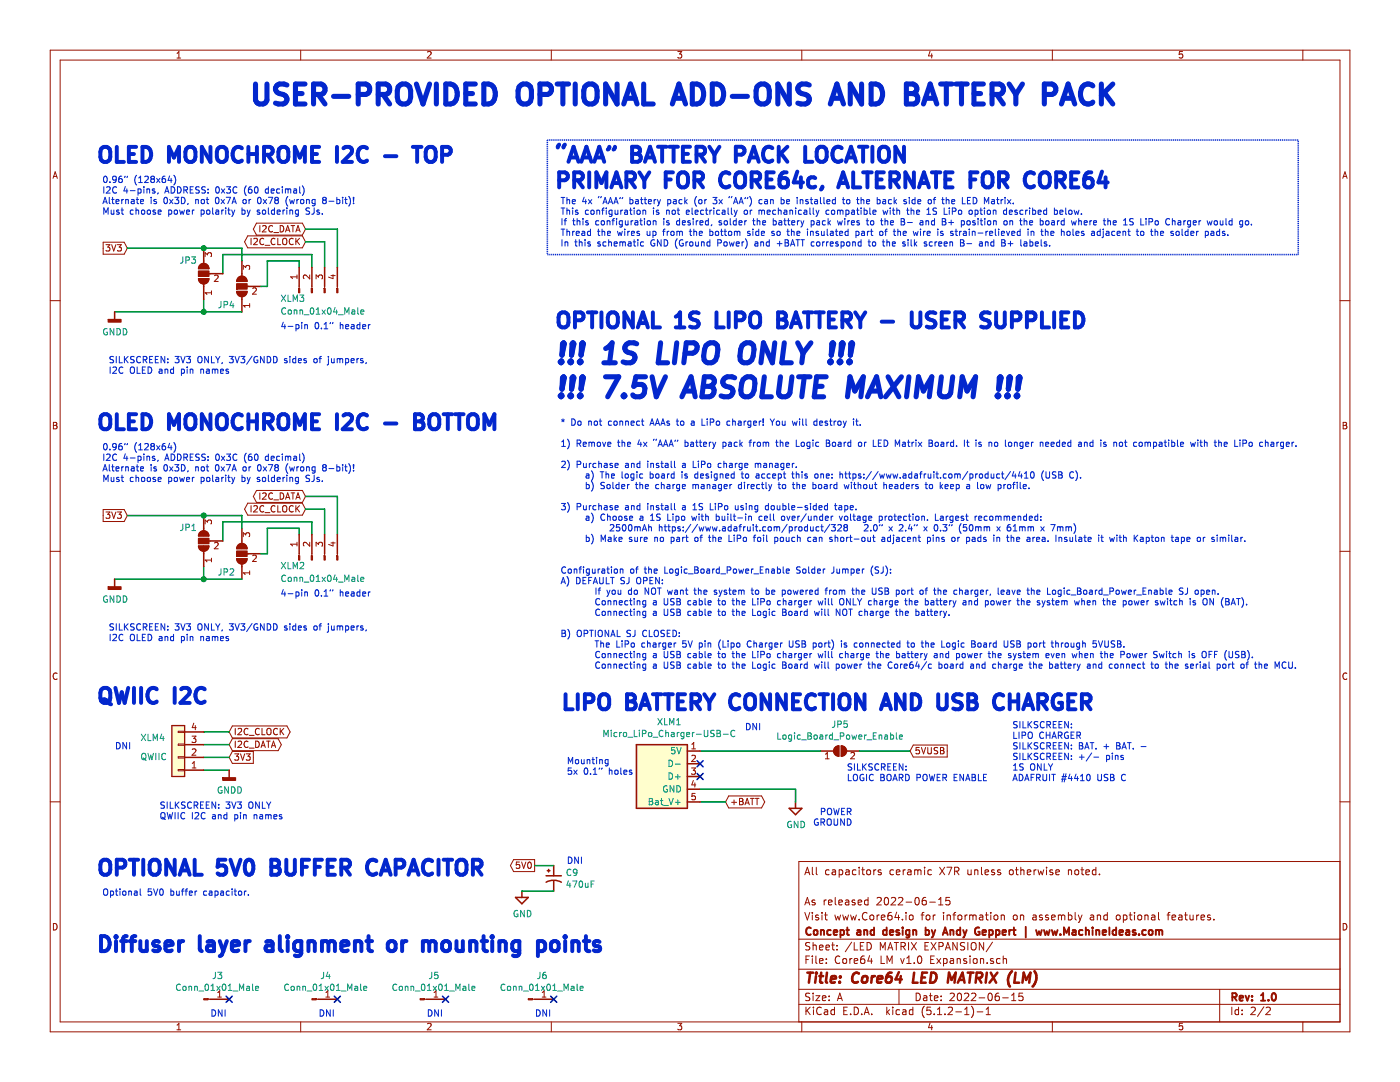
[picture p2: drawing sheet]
<svg xmlns="http://www.w3.org/2000/svg" width="279mm" height="216mm" viewBox="0 0 279 216" stroke-linecap="round" stroke-linejoin="round" font-family="sans-serif">
<g fill="none" stroke="#981200" stroke-width=".2">
<path d="M10 10h259.4v195.9h-259.4zM12 12h255.4v191.9h-255.4zM35.3 11.6h.8M35.3 10.6l.4-.3v1.3M60 10v2M85.3 10.4l.5-.1 .2 .3-.7 1h.7M110 10v2M135.3 10.3h.8l-.5 .5 .4 .1v.6l-.2 .1-.5-.1M160 10v2M185.6 10.2l-.3 1h.8M185.9 10.7v.9M210 10v2"/>
<path d="M236 10.3h-.6l-.1 .6 .2-.1h.5v.7l-.2 .1-.5-.1M260 10v2M10.6 35.6l.4-1.3 .4 1.3M10.7 35.2h.6M268 35.6l.4-1.3 .4 1.3M268.1 35.2h.6M10 60h2M20.6 48.3h4.2l.6 1.2-.6 1.2h-4.2zM21.1 48.8h.8l-.4 .5 .4 .1v.5l-.2 .2-.6-.1M22.3 48.8l.4 1.3 .4-1.3M23.4 48.8h.8l-.4 .5 .4 .1v.6l-.2 .1-.6-.1M40.9 51.2v-.8l.5 .5 .1-.4 .5-.1 .2 .3-.1 .5"/>
<path d="M42.2 58v.8M42.2 58.4h-1.3l.4 .4M42.8 55l.5-.1 .2 .3-.7 1h.7M48.6 53.7v-.7l.4 .4 .2-.4h.4l.2 .2-.1 .5M49.4 47.1h10.9l.7 1.2-.7 1.2h-10.9l-.6-1.2zM50.1 47.5v1.3M50.4 57.6l.5-.2 .3 .4-.8 .9h.8M50.6 47.7l.5-.2 .3 .4-.8 .9h.8M51.2 44.5h9.1l.7 1.2-.7 1.2h-9.1l-.6-1.2zM51.9 45v1.3M52.4 45.1l.5-.1 .2 .4-.8 .9h.8M52.6 47.7a.56 .56 0 0 0-.7 .5 .56 .56 0 0 0 .7 .5"/>
<path d="M52.9 48.9h1M54.4 45.1a.56 .56 0 0 0-.8 .5 .56 .56 0 0 0 .8 .6M54.6 46.4h1M54.9 47.7a.56 .56 0 0 0-.8 .5 .56 .56 0 0 0 .8 .5M55.4 47.5v1.3h.6M55.9 45a.64 .64 0 0 1 .7 .6 .64 .64 0 0 1-.7 .7zM56.5 47.7l.2-.2a.44 .44 0 0 1 .5 .5v.6l-.5 .2-.2-.2zM57 46.3l.4-1.3 .4 1.3M57.1 45.9h.6M58.1 45h.7M58.5 45v1.3M58.5 47.7a.56 .56 0 0 0-.8 .5 .56 .56 0 0 0 .8 .5"/>
<path d="M59 47.5v1.3M59 46.3l.5-1.3 .4 1.3M59.2 45.9h.6M59.2 48.1l.6 .7M59.3 54.9v.7M59.3 55.2h-1.3l.4 .4M59.7 57.1v.5M59.8 47.5l-.8 .8M61.8 54.9v.8l-.9-.8-.4 .2 .2 .5M62.2 57.1v.5M63.1 55.7v-.8l.5 .4 .1-.4h.4l.3 .2-.2 .6M64.8 57.1v.5"/>
<path d="M66.1 55h.8M66.5 54.8v.8l-.9-.3M67.3 57.1v.5M267.4 60h2M49.8 60.6v.7M49.8 61h-1.2l.3 .3M10.7 84.3h.4l.2 .2-.2 .4 .3 .2-.2 .5h-.5zM10.7 84.9h.4M51.2 97.9h9.1l.7 1.2-.7 1.2h-9.1l-.6-1.2zM51.9 98.3v1.3M52.4 98.5l.5-.2 .2 .4-.8 .9h.8M54.4 98.5a.56 .56 0 0 0-.8 .5 .56 .56 0 0 0 .8 .5"/>
<path d="M54.6 99.7h1M55.9 98.3a.64 .64 0 0 1 .7 .7 .64 .64 0 0 1-.7 .6zM57 99.6l.4-1.3 .4 1.3M57.1 99.3h.6M58.1 98.3h.7M58.5 98.3v1.3M59 99.6l.5-1.3 .4 1.3M59.2 99.3h.6M268.1 84.3h.4l.2 .2-.2 .4 .3 .2-.2 .5h-.5zM268.1 84.9h.4M10 110h2M20.6 101.7h4.2l.6 1.2-.6 1.2h-4.2z"/>
<path d="M21.1 102.2h.8l-.4 .4 .4 .2v.4l-.2 .2-.6-.1M22.3 102.2l.4 1.2 .4-1.2M23.4 102.2h.8l-.4 .4 .4 .2v.5l-.2 .1-.6-.1M40.9 104.5v-.7l.5 .4 .1-.4h.5l.2 .2-.1 .5M42.2 111.4v.7M42.2 111.8h-1.3l.4 .3M42.8 108.4l.5-.2 .2 .4-.7 .9h.7M48.6 107.1v-.8l.4 .4 .2-.3 .4-.1 .2 .3-.1 .5M49.4 100.4h10.9l.7 1.2-.7 1.2h-10.9l-.6-1.2zM49.8 113.9v.8M49.8 114.3h-1.2l.3 .4M50.1 100.9v1.3"/>
<path d="M50.4 110.9l.5-.1 .3 .3-.8 .9h.8M50.6 101l.5-.1 .3 .3-.8 1h.8M52.6 101a.56 .56 0 0 0-.7 .5 .56 .56 0 0 0 .7 .5M52.9 102.3h1M54.9 101a.56 .56 0 0 0-.8 .5 .56 .56 0 0 0 .8 .5M55.4 100.9v1.3h.6M56.5 101.1l.2-.2a.44 .44 0 0 1 .5 .4v.7l-.5 .2-.2-.2zM58.5 101a.56 .56 0 0 0-.8 .5 .56 .56 0 0 0 .8 .5M59 100.9v1.3M59.2 101.4l.6 .8M59.3 108.2v.7M59.3 108.6h-1.3l.4 .3"/>
<path d="M59.7 110.5v.4M59.8 100.9l-.8 .7M61.8 108.2v.8l-.9-.8-.4 .3 .2 .4M62.2 110.5v.4M63.1 109v-.8l.5 .4 .1-.3 .4-.1 .3 .3-.2 .5M64.8 110.5v.4M66.1 108.3h.8M66.5 108.2v.7l-.9-.3M67.3 110.5v.4M267.4 110h2M11.4 134.4a.62 .62 0 0 0-.9 .4 .62 .62 0 0 0 .7 .8l.2-.1M268.8 134.4a.62 .62 0 0 0-.9 .4 .62 .62 0 0 0 .7 .8l.2-.1"/>
<path d="M10 160h2M35.6 145.9h1.2v.3h-1.2zM35.6 148.5h1.2v.2h-1.2zM35.6 151h1.2v.3h-1.2zM35.6 153.5h1.2v.3h-1.2zM38.3 146.9h.8l-.4 .5 .3 .1 .1 .4-.2 .3-.6-.2M38.4 153.2h.7M38.4 152.3l.3-.3v1.2M38.4 149.6l.5-.2 .2 .4-.8 .9h.8M38.7 144.3l-.3 .9h.8M39 144.8v.8M46.4 149.9h4.2v2.4h-4.2l-.7-1.2z"/>
<path d="M46.4 144.9h10.9l.6 1.1-.6 1.2h-10.9l-.7-1.2zM46.4 147.4h9.1l.6 1.2-.6 1.2h-9.1l-.7-1.2zM46.9 150.4h.7l-.4 .5 .4 .1v.5l-.2 .2-.5-.1M47 145.3v1.3M47 147.9v1.2M47.5 145.5l.5-.2 .2 .4-.8 .9h.8M47.5 148l.5-.1 .2 .3-.8 .9h.8M48 150.4l.4 1.3 .4-1.3M49.1 150.4h.8l-.4 .5 .4 .1v.6l-.2 .1-.6-.1M49.5 145.5a.56 .56 0 0 0-.8 .5 .56 .56 0 0 0 .8 .5M49.5 148a.56 .56 0 0 0-.8 .5 .56 .56 0 0 0 .8 .5M49.7 146.7h1"/>
<path d="M49.7 149.3h1M51 147.9a.64 .64 0 0 1 .8 .6 .64 .64 0 0 1-.8 .6zM51.8 145.5a.56 .56 0 0 0-.8 .1 .56 .56 0 0 0 0 .7l.4 .3 .4-.1M52.1 149.1l.4-1.2 .4 1.2M52.2 148.8h.6M52.3 145.3v1.3h.6M53.2 147.9h.7M53.3 145.5l.3-.2a.44 .44 0 0 1 .5 .5l-.1 .6-.4 .2-.3-.2zM53.6 147.9v1.2M54.2 149.1l.4-1.2 .4 1.2M54.3 148.8h.6M55.4 145.5a.56 .56 0 0 0-.8 .5 .56 .56 0 0 0 .8 .5"/>
<path d="M55.9 145.3v1.3M56.1 145.9l.5 .7M56.6 145.3l-.7 .8M138 153.2h.8l-.4 .5 .3 .1 .1 .5-.3 .2-.5-.1M138.1 149.4h.7M138.1 150.8l.4-.1 .3 .4-.8 .9h.8M138.1 148.5l.3-.3v1.2M138.4 155.7l-.3 .9h.8M138.7 156.2v.8M138.7 158.3h-.6v.6l.4-.1 .3 .3v.3l-.3 .2-.4-.1M145.4 158.8h6.6l.6 1.2-.6 1.2h-6.6l-.6-1.2zM146.5 159.6v1"/>
<path d="M147.6 159.3h.4l.3 .3-.3 .3 .3 .2-.1 .4-.6 .1zM147.6 159.9h.4M149.8 159.3h.7M150.1 159.3v1.3M150.7 159.3h.8M151.1 159.3v1.3M164.7 151.4h.8M164.7 150.5l.4-.4v1.3M169.8 150.3l.5-.2 .2 .4-.7 .9h.7M182.3 148.7h6.7v2.4h-6.7l-.7-1.2zM183.5 149.1h-.7v.7l.5-.2 .2 .3v.3l-.2 .2-.5-.1M183.9 149.1l.4 1.3 .4-1.3"/>
<path d="M185.2 149.1v1.1l.2 .2h.4l.1-.2v-1.1M187.1 149.2l-.4-.1-.2 .2v.3l.5 .3 .1 .3-.2 .2h-.5M187.7 149.1l.6 .2 .1 .2-.3 .3 .3 .2-.1 .4h-.6zM187.7 149.8h.4M267.4 160h2M102.5 171.5h4.2v2.4h-4.2l-.6-1.2zM103.7 172h-.6l-.1 .6 .5-.1 .2 .2v.4l-.2 .2-.5-.1M104.1 172l.4 1.3 .4-1.3M105.4 172.1l.2-.1a.67 .67 0 0 1 .5 .6 .67 .67 0 0 1-.5 .7l-.3-.5zM146 160.1h1M148.7 160.6l.4-1.3 .4 1.3M148.8 160.2h.6"/>
<path d="M160.6 174.5l.5-1.4 .5 1.4M160.8 174.1h.7M162.1 173.1v1.2l.2 .2M162.6 179.7a.37 .37 0 0 0-.6 .1l.1 .2 .5 .1 .1 .2-.2 .3-.5-.1M162.9 173.1v1.2l.2 .2M164.5 179.6v1M164.9 179.6l-.3 .1-.1 .2M165.5 173.6h-.5l-.2 .2v.6l.2 .1h.5M166.1 173.6h.6l.1 .9M166.7 179.1v1.3l.2 .2M166.8 173.9l-.5 .1-.2 .2 .2 .3h.5M167.5 173.6h.4l.3 .2-.1 .6-.2 .1h-.4"/>
<path d="M167.5 173.6v1.5M168.7 179.7h.6l.1 .9M168.8 173.6h.6l.1 .9M169.4 179.9l-.5 .1-.2 .2 .2 .4 .5-.1M169.5 173.9l-.5 .1-.3 .2 .3 .3h.5M170.6 179.7l-.4-.1-.2 .2 .1 .2 .5 .1v.4h-.6M170.8 173.6h-.4l-.3 .2 .1 .7h.6M171.5 173.1v.1M171.5 173.6v.9M172 173.6h.5M172.2 173.1v1.2l.3 .2M173 173.7l.2-.1 .5 .1v.7l-.2 .1-.5-.1z"/>
<path d="M173.2 179.7l-.4-.1-.3 .3 .1 .5 .2 .2 .4-.1M173.2 179.1v1.5M174.4 173.6v.9M174.8 173.6l-.4 .2M175 179.2l.6-.1 .2 .1 .1 .3-.9 1.1h.9M175.8 173.6a.37 .37 0 0 0-.6 .2l.1 .2 .5 .1 .1 .2-.2 .2h-.5M176.6 179.2l.2-.1a.8 .8 0 0 1 .5 .7 .8 .8 0 0 1-.5 .8l-.2-.2-.1-.4zM177.9 179.2l.6-.1 .3 .4-1 1.1h1M178.3 173.6h-.4l-.3 .2 .1 .7h.6M178.9 174.1l.7-.2-.1-.3h-.4l-.2 .2 .1 .7h.5M179.3 179.2l.6-.1 .3 .4-1 1.1h1M180.3 173.6v.9"/>
<path d="M180.7 173.6h-.3l-.1 .2M181.2 173.6h.6v.9M181.8 173.9l-.5 .1-.2 .2 .2 .3h.5M182.5 173.7l.5-.1 .2 .2M182.5 173.6v.9M182.7 179.2l.3-.1a.86 .86 0 0 1 .1 1.5 .79 .79 0 0 1-.4-1.4zM183.2 173.8l.2-.2h.3l.1 .9M183.2 173.8v.7M184.5 173.1v.1M184.5 173.6v.9M184.7 179.1h-.4l-.2 .3-.1 .9 .3 .3 .5-.2 .1-.5-.2-.2h-.4l-.3 .2M185.9 173.6h-.4l-.3 .2v.6l.3 .1h.4"/>
<path d="M187.3 179.5l.4-.4v1.5M187.5 173.1l1 1.4M188.5 173.1l-1 1.4M189 173.1h1l-.7 1.4M189.5 179.1h-.7l-.1 .7 .3-.1h.4l.2 .2-.1 .5-.2 .2-.6-.2M190.5 173.8h.7l.2-.2-.1-.4-.2-.1h-.6v1.4M190.9 173.8l.5 .7M193.2 173.6v.7a.39 .39 0 0 0 .6 .1M193.8 173.6v.9M194.5 173.7l.2-.1h.4l.1 .9M194.5 173.6v.9M195.9 173.1v1.2l.2 .2"/>
<path d="M196.6 174.1l.7-.2-.1-.3h-.4l-.2 .2 .1 .7h.5M198.4 173.6h-.3l-.2 .2 .1 .2 .4 .1v.4h-.5M199.7 173.6a.37 .37 0 0 0-.6 .2l.1 .2 .5 .1v.2l-.2 .2h-.4M201.5 173.7l.2-.1 .4 .1v.7l-.2 .1-.4-.1zM202.7 173.6h.5M202.9 173.1v1.2l.3 .2M203.7 173.7l.3-.1h.3l.1 .9M203.7 173.1v1.4M205 174.1l.7-.2v-.3h-.5l-.2 .2 .1 .7h.6M206.4 173.6v.9M206.8 173.6l-.4 .2M207.2 173.6l.2 .9 .3-.7 .3 .7 .3-.9"/>
<path d="M208.9 173.1v.1M208.9 173.6v.9M210.1 173.6h-.4l-.2 .2 .1 .2 .5 .1v.4h-.6M210.7 174.1l.7-.2v-.3h-.5l-.2 .2 .1 .7h.6M213.2 173.6v.9M213.2 173.7l.2-.1h.4l.1 .9M214.6 173.7l.2-.1 .4 .1 .1 .6-.1 .2h-.4l-.2-.1zM215.7 173.6h.6M215.9 173.1v1.2l.4 .2M216.7 174.1l.7-.2v-.3h-.5l-.2 .2 .1 .7h.6M218.7 173.6h-.4l-.3 .2 .1 .6 .2 .1h.4M218.7 173.1v1.4"/>
<path d="M219.4 174.4v.1M267.4 171.9h-108v32M10.7 184.3a.65 .65 0 0 1 .7 .6 .65 .65 0 0 1-.7 .7zM41.5 199.4h.4M43.4 199h.8M43.4 198l.4-.3v1.3M63.1 199.4h.4M65 199h.8M65 198l.4-.3v1.3M84.7 199.4h.4M86.6 199h.8M86.6 198l.4-.3v1.3"/>
<path d="M106.3 199.4h.4M108.2 199h.8M108.2 198l.4-.3v1.3M159.4 197.4h108M159.4 193.4h108M159.4 187.4h108M160.6 182.1l.5 1.5 .5-1.5M160.6 180.6l.5-1.5 .5 1.5M160.8 180.1h.7M160.8 191.5h.5M161.6 190.8h-.8v1.5M161.6 198.2h-.5l-.3 .3 .1 .3 .7 .3v.4l-.3 .2-.5-.1"/>
<path d="M161.6 188.1h-.5l-.3 .2 .1 .4 .7 .3v.4l-.3 .2-.5-.1M162.1 182.1v.1M162.1 182.6v1M162.1 190.8v.1M162.1 191.3v1M162.3 188.1v1.5M162.3 198.2v.1M162.3 198.7v1M162.3 188.7l.2-.1h.3l.1 1M162.8 198.7h.8l-.8 1h.8M162.8 190.8v1.2l.3 .3M163.3 182.7a.37 .37 0 0 0-.5 .1v.2l.5 .1 .1 .2-.2 .3-.4-.1"/>
<path d="M163.5 191.8l.8-.2-.1-.3h-.4l-.3 .2 .1 .7h.6M163.5 189.1l.8-.2-.1-.3h-.4l-.3 .2 .1 .7h.6M164 182.1v.1M164 182.6v1M164.1 199.2l.7-.2v-.2l-.5-.1-.2 .2 .1 .7h.6M164.6 182.6h.5M164.8 182.1v1.3l.3 .2M164.8 189.1l.7-.2v-.3h-.5l-.2 .2 .1 .7h.6M164.9 192.1v.2M164.9 191.3v.2M165.3 180.1l.8-.2-.1-.2-.5-.1-.2 .2 .1 .7h.6M165.5 199.5v.2"/>
<path d="M165.5 198.8v.1M166 188.6h.5M166.2 188.1v1.3l.3 .2M166.6 182.6l.3 1 .3-.7 .3 .7 .3-1M167 189.4v.2M167 188.6v.2M167.1 199.7l.5-1.5 .5 1.5M167.2 199.2h.8M167.4 180.1l.7-.2-.1-.2-.4-.1-.2 .2 .1 .7h.5M167.6 190.9a.7 .7 0 0 0-1 .5 .7 .7 0 0 0 .7 .9l.3-.2M168.2 182.6l.3 1 .2-.7 .4 .7 .2-1M168.3 191.4l.2-.1 .4 .1v.7l-.2 .2-.4-.2z"/>
<path d="M169.6 191.3v1M169.8 182.6l.2 1 .3-.7 .3 .7 .3-1M170 188l-1.3 1.9M170 191.3l-.4 .2M170.5 188.1v1.5h.7M170.5 191.8l.7-.2-.1-.3h-.4l-.2 .2v.7h.6M171.3 180.1l.7-.2-.1-.2-.4-.1-.2 .2v.7h.6M171.5 183.4v.2M171.7 188.8h.5M172.4 188.1h-.7v1.5h.7M172.5 190.8h-.5a.96 .96 0 0 0 0 1.5l.5-.2 .1-.5-.3-.3-.4 .1-.2 .2M173 188.1a.76 .76 0 0 1 .9 .7 .76 .76 0 0 1-.9 .8z"/>
<path d="M173 182.2a.71 .71 0 0 0-1 .5 .71 .71 0 0 0 .8 .9l.2-.2M173.5 190.7l-.3 1.1h.9M173.7 182.7l.2-.1 .4 .1v.7l-.2 .2-.4-.2zM173.9 191.3v1M175 182.6v1M175.5 182.6l-.3 .1-.2 .2M175.7 189.6v-1.5l.5 1 .5-1v1.5M175.8 190.8v1.5h.7M175.9 183.1l.7-.2-.1-.2-.4-.1-.2 .2 .1 .7h.5M177 192.3v-1.5l.5 1 .5-1v1.5M177.2 189.6l.5-1.5 .5 1.5M177.3 189.1h.7"/>
<path d="M177.9 182.1h-.4a1.11 1.11 0 0 0-.2 1.4l.4 .1 .3-.2v-.5l-.3-.2h-.4l-.1 .2M178.5 188.1h.8M178.9 188.1v1.5M179 182l-.4 1.1h.9M179.3 182.6v1M179.4 197.4v3M179.7 191.3l.4 1 .4-1M179.8 188.8h.7l.2-.2-.1-.4-.2-.1h-.6v1.5M180.1 183.4v.2M180.2 188.8l.5 .8M180.8 182.1v.1M180.8 182.6v1"/>
<path d="M180.8 180h1.2M181 192.3h.8M181 191.2l.4-.4v1.5M181.3 188.1v1.5M181.5 182.7l.3-.1 .4 .1v.7l-.2 .2-.5-.2zM181.9 188.1l1 1.5M182.5 192.1v.2M182.8 198.2a.75 .75 0 0 1 .9 .7 .75 .75 0 0 1-.9 .8zM182.9 188.1l-1 1.5M183.2 190.9l.3-.1a.8 .8 0 0 1 .5 .7 .8 .8 0 0 1-.5 .8l-.3-.2-.1-.4zM183.8 182.6h.6M184.3 198.8h.6l.1 .9"/>
<path d="M184.4 182.1h-.3l-.1 .2v1.3M184.6 188.8h.5M184.9 182.7l.2-.1 .4 .1v.7l-.2 .2-.4-.2zM185 199l-.5 .1-.2 .2 .2 .4 .5-.1M185.3 188.1h-.7v1.5h.7M185.5 198.7h.5M185.5 180h1.2M185.7 198.2v1.3l.3 .2M185.7 191.5h.5M185.8 188.1l1 1.5M186.2 182.6v1M186.5 190.8h-.8v1.5h.8"/>
<path d="M186.5 199.2l.7-.2-.1-.2-.4-.1-.2 .2 .1 .7h.5M186.7 182.6l-.3 .1-.2 .2M186.8 188.1l-1 1.5M187 191.3l.7 1M187.3 180.6h.9M187.4 188.8h.7l.1-.6-.3-.1h-.5v1.5M187.7 191.3l-.7 1M187.8 199.5v.2M187.8 198.8v.1M188.3 191.3h.4l.3 .2v.6l-.3 .2-.4-.1M188.3 182.1v.1M188.3 182.6v1"/>
<path d="M188.3 191.3v1.5M188.7 189.6l.5-1.5 .5 1.5M188.8 189.1h.7M189 182.6v1M189 182.7h.1a.37 .37 0 0 1 .6 .1v.8M189.6 198.3l.6-.1 .3 .4-1 1.1h1M189.7 191.3h.5l.1 1M190.2 182.6h.5M190.3 191.6l-.5 .1-.2 .2 .2 .4 .5-.1M190.7 182.1l-.3 .2v1.3M191 188.1v1.5l-.8-1.5v1.5M191 191.3v1"/>
<path d="M191 191.4l.2-.1h.4l.1 1M191.2 198.3l.3-.1a.94 .94 0 0 1 0 1.5l-.4-.3zM191.2 182.7l.3-.1 .4 .1v.7l-.2 .2-.5-.2zM192.5 198.3l.5-.1 .3 .4-.9 1.1h.9M192.5 188.1h-.5l-.3 .2v.3l.7 .4v.4l-.2 .2-.5-.1M192.6 182.6v1M192.9 191.3h-.4l-.2 .2 .1 .2 .5 .1v.4h-.6M193 182.6l-.3 .1-.1 .2M193.2 188.1v1.5M193.5 182.7h.1a.37 .37 0 0 1 .6 .1M193.5 182.6v1M193.6 190.8v.1"/>
<path d="M193.6 191.3v1M193.9 198.3l.6-.1 .3 .4-1 1.1h1M194 188.1a.5 .5 0 0 1 .6 0 .5 .5 0 0 1 .2 .5v.5a.5 .5 0 0 1-.5 .5 .5 .5 0 0 1-.5-.5l.1-.8zM194.2 182.8v-.1a.37 .37 0 0 1 .6 .1v.8M194.2 182.8v.8M194.3 191.4l.2-.1 .5 .1v.7l-.3 .2-.4-.2zM195.4 199.1h1.1M195.5 182.7h.6l.1 .9M195.7 191.4v-.1a.37 .37 0 0 1 .6 .2v.8M195.7 191.3v1M196.2 182.9l-.5 .1-.3 .2 .3 .4 .5-.1M196.3 188.1v1.5l-.9-1.5v1.5"/>
<path d="M196.7 182.6h.5M196.9 182.1v1.3l.3 .2M197 192.1v.2M197.3 198.3l.2-.1a.8 .8 0 0 1 .5 .7 .8 .8 0 0 1-.5 .8l-.2-.2-.1-.4zM197.7 182.1v.1M197.7 182.6v1M198.1 188l-1.3 1.9M198.2 191.3a.37 .37 0 0 0-.5 .2v.2l.5 .1 .1 .2-.2 .3-.4-.1M198.4 182.7l.3-.1 .4 .1 .1 .6-.2 .2-.3 .1-.3-.2zM199.3 198.2h-.4a.96 .96 0 0 0 0 1.5l.5-.2 .1-.5-.3-.2h-.5l-.1 .2M199.6 191.3h-.4l-.3 .2v.6l.3 .2 .4-.1M199.8 182.7h.1a.37 .37 0 0 1 .5 .1v.8"/>
<path d="M199.8 182.6v1M200.1 199.1h1.1M200.2 191.4l.1-.1a.37 .37 0 0 1 .6 .2v.8M200.2 190.8v1.5M201.9 199.7h.8M201.9 198.6l.4-.4v1.5M202.3 182.7l.2-.1 .4 .1v.7l-.2 .2-.4-.2zM203.6 182.7h.1a.37 .37 0 0 1 .6 .1v.8M203.6 182.6v1M204.1 198.2h-.7l-.1 .7 .2-.1h.5l.2 .2-.1 .5-.2 .2-.6-.2M206.2 182.7h.5l.1 .9M206.8 182.9l-.5 .1-.2 .2 .2 .4 .5-.1"/>
<path d="M208 182.7a.37 .37 0 0 0-.6 .1l.1 .2 .5 .1 .1 .2-.2 .3-.5-.1M209.2 182.7l-.3-.1-.3 .2 .1 .2 .5 .1v.4h-.6M209.9 183.1l.7-.2-.1-.2-.4-.1-.2 .2v.7h.6M211.2 182.7l.4-.1 .3 .2M211.2 182.6v1M211.9 182.8a.36 .36 0 0 1 .3-.2 .36 .36 0 0 1 .3 .2v.8M211.9 182.8v.8M213.2 182.7l.5-.1 .2 .3v.5l-.2 .2-.5-.1M213.2 182.1v1.5M214.6 182.1v1.3l.2 .2M215.2 182.6l.4 1M215.6 183.6l-.2 .3-.2 .2"/>
<path d="M215.9 182.6l-.3 1M217.6 182.7h.6l.1 .9M218.3 182.9l-.5 .1-.2 .2 .2 .4 .5-.1M219 182.7h.1a.37 .37 0 0 1 .5 .1v.8M219 182.6v1M221 182.7l-.4-.1-.3 .3 .1 .6h.6M221 182.1v1.5M222.8 182.7l.3-.1 .4 .1v.7l-.2 .2-.5-.2zM224.2 182.7l.4-.1 .3 .3v.5l-.3 .2-.4-.1M224.2 182.6v1.5M225.3 182.6h.6M225.6 182.1v1.3l.3 .2"/>
<path d="M226.4 182.1v.1M226.4 182.6v1M227.1 182.7l.2-.1 .5 .1v.7l-.3 .2-.4-.2zM228.5 182.7l.2-.1 .3 .1 .1 .9M228.5 182.6v1M229.8 182.7h.6l.1 .9M230.5 182.9l-.5 .1-.2 .2 .2 .4 .5-.1M231.2 182.1v1.3l.2 .2M232.9 182.6h.6M233.5 182.1h-.3l-.1 .2v1.3M233.9 183.1l.7-.2v-.2l-.5-.1-.2 .2 .1 .7h.6M235.3 182.7h.5l.1 .9"/>
<path d="M235.9 182.9l-.5 .1-.2 .2 .2 .4 .5-.1M236.4 182.6h.6M236.6 182.1v1.3l.4 .2M237.5 182.6l.1 .9 .3 .1 .2-.2M238.1 182.6v1M238.8 182.6v1M239.3 182.6l-.5 .3M239.7 183.1l.7-.2-.1-.2-.4-.1-.2 .2 .1 .7h.5M241.5 182.7l-.3-.1-.2 .2v.2l.5 .1v.4h-.5M242.3 183.4v.2M243.4 197.4v6.5M268.1 184.3a.65 .65 0 0 1 .7 .6 .65 .65 0 0 1-.7 .7z"/>
<path d="M35.3 204.5l.4-.3v1.3M35.3 205.5h.8M60 203.9v2M85.3 204.3l.5-.1 .2 .3-.7 1h.7M110 203.9v2M135.3 204.2h.8l-.5 .5 .4 .1v.6l-.2 .1-.5-.1M159.4 200.4h108M160 203.9v2M160.8 201v1.5M161.1 201.6l.6 .9M161.7 201l-.9 .8M162.3 201v.1"/>
<path d="M162.3 201.5v1M163.9 201.1a.59 .59 0 0 0-.7 0 .59 .59 0 0 0-.2 .7 .56 .56 0 0 0 .3 .6 .56 .56 0 0 0 .6-.1M164.6 201.5h.5l.1 1M165.2 201.8l-.5 .1-.2 .2 .2 .4 .5-.1M166.5 201.5h-.4l-.3 .3 .1 .5 .2 .2 .4-.1M166.5 201v1.5M168.4 201.7h.5M169.1 201h-.7v1.5h.7M169.8 202.3v.2M170.5 201a.76 .76 0 0 1 .8 .7 .76 .76 0 0 1-.8 .8zM172 202.3v.2M172.5 202.5l.5-1.5 .5 1.5"/>
<path d="M172.6 202h.7M174 202.3v.2M177 201v1.5M177.1 201.9l.4 .6M177.5 201.5l-.5 .5M178.2 201v.1M178.2 201.5v1M179.5 201.5h-.4l-.3 .3 .1 .5 .2 .2 .4-.1M180.2 201.5h.5l.1 1M180.8 201.8l-.5 .1-.2 .2 .2 .4 .5-.1M182.2 201.5h-.4l-.3 .3v.5l.3 .2 .4-.1M182.2 201v1.5"/>
<path d="M184.5 200.8a1.71 1.71 0 0 0 0 2.2M185.6 204.1l-.3 1h.8M185.7 201h-.7v.7l.2-.2 .5 .1 .1 .2-.1 .5-.2 .2-.5-.2M185.9 204.6v.9M186.5 202.3v.2M187.1 202.5h.8M187.1 201.4l.4-.4v1.5M188.6 202.3v.2M189.2 201.1l.6-.1 .2 .1 .1 .3-.9 1.1h.9M190.7 201.9h1.2M192.5 202.5h.9M192.5 201.4l.5-.4v1.5"/>
<path d="M193.9 200.8a1.71 1.71 0 0 1 0 2.2M195 201.9h1.2M196.8 202.5h.9M196.8 201.4l.4-.4v1.5M210 203.9v2M236 204.2h-.6l-.1 .6 .2-.1h.5v.7l-.2 .1-.5-.1M245.8 201v1.5M247.2 201.5h-.5l-.2 .3 .1 .6h.6M247.2 201v1.5M247.9 202.3v.2M247.9 201.5v.2M249.7 201.1l.6-.1 .2 .4-.9 1.1h.9"/>
<path d="M252.2 200.9l-1.2 1.9M252.7 201.1l.6-.1 .2 .4-.9 1.1h.9M260 203.9v2"/>
</g>
<g fill="none" stroke="#009300" stroke-width=".3">
<path d="M25.4 49.5h22.9v2.6M40.7 59.7v2.5M59.7 53.3v-1.2h-6.3v5h-1.3M61 45.7h6.3v7.6M61 48.3h3.8v5M62.2 53.3v-2.5h-17.7v3.8M22.9 62.2h25.4M61 99.1h6.3v7.6M22.9 115.6h25.4M25.4 102.9h22.9v2.5M40.7 113v2.6M59.7 106.7v-1.3h-6.3v5.1h-1.3"/>
<path d="M61 101.6h3.8v5.1M62.2 106.7v-2.6h-17.7v3.8M40.7 146h5M40.7 148.6h5M40.7 153.7h5M40.7 151.1h5M139.7 157.5h19.1v2.5M139.7 149.9h24.1M171.5 149.9h10.1M104.2 177.8h6.3M106.7 172.7h3.8M139.7 160h5.1"/>
</g>
<g fill="none" stroke="#0327cd" stroke-width=".79">
<path d="M20.2 29.7a1 1 0 0 1 1.1-.4 1 1 0 0 1 .7 1v1a.99 .99 0 0 1-1 1 .99 .99 0 0 1-1-1zM23.3 29.3v3h1.4M25.7 30.7h1M27.2 29.3h-1.5v3h1.5M28.4 29.3a1.57 1.57 0 0 1 1.7 1 1.57 1.57 0 0 1-.5 1.9l-1.2 .1zM33.7 32.3v-3l1 2.1 1-2.1v3M37.1 29.7l.6-.4a1.02 1.02 0 0 1 1.3 1v1a1 1 0 0 1-1 1.1 1 1 0 0 1-1-1.1zM42 29.3v3l-1.7-3v3M43.4 29.7a1 1 0 0 1 1.2-.4 1 1 0 0 1 .7 1v1a1 1 0 0 1-1 1.1 1 1 0 0 1-1-1.1zM48.3 29.6a1.12 1.12 0 0 0-1.3-.2 1.12 1.12 0 0 0-.6 1.2 1.27 1.27 0 0 0 .4 1.3 1.27 1.27 0 0 0 1.3 .3l.2-.2M49.6 30.7h1.7M49.6 29.3v3"/>
<path d="M51.3 29.3v3M52.7 30.9h1.1a.81 .81 0 0 0 .6-.8 .81 .81 0 0 0-.6-.8h-1.1v3M53.4 30.9l1 1.4M55.7 29.7a1 1 0 0 1 1.1-.4 1 1 0 0 1 .7 1v1a.99 .99 0 0 1-.9 1 .99 .99 0 0 1-1-1zM58.8 32.3v-3l1 2.1 1-2.1v3M62.3 30.7h1M63.7 29.3h-1.4v3h1.4M67.2 29.3v3M68.5 29.6l.5-.3h.7a.8 .8 0 0 1 .4 1.3l-1.7 1.7h1.8M73.2 29.6a1.12 1.12 0 0 0-1.2-.2 1.12 1.12 0 0 0-.6 1.2 1.28 1.28 0 0 0 .3 1.3 1.28 1.28 0 0 0 1.4 .3l.1-.2M76.8 31.2h2.3M82.4 29.3h1.7"/>
<path d="M83.2 29.3v3M85.1 29.7l.6-.4a1.02 1.02 0 0 1 1.3 1v1a1 1 0 0 1-1 1.1 1 1 0 0 1-1-1.1zM88.2 30.9h1.2a.81 .81 0 0 0 .6-.8 .81 .81 0 0 0-.6-.8h-1.2v3M111.6 36h1.1a.81 .81 0 0 0 .6-.8 .81 .81 0 0 0-.6-.8h-1.1v3M111.6 28.9l-.3 .5M112.7 28.9l-.2 .5M113.5 32.3l1-3 1 3M113.7 31.4h1.5M114.6 36h1.1a.81 .81 0 0 0 .6-.8 .81 .81 0 0 0-.6-.8h-1.1v3M115.3 36l1 1.4M116 32.3l1-3 1 3M116.3 31.4h1.4"/>
<path d="M117.6 34.4v3M118.6 32.3l1-3 1 3M118.9 31.4h1.4M119 37.4v-3l1 2.1 1-2.1v3M121.6 29.3l-.3 .5M122 37.4l1-3 1 3M122.3 36.5h1.4M122.7 29.3l-.3 .5M125 36h1.2a.81 .81 0 0 0 .6-.8 .81 .81 0 0 0-.6-.8h-1.2v3M125.7 36l1 1.4M126.2 29.3h1a.73 .73 0 0 1 .5 .7 .73 .73 0 0 1-.5 .7 .8 .8 0 0 1 .7 .7 .8 .8 0 0 1-.6 .9h-1.1zM126.2 30.7h1"/>
<path d="M127.6 34.4l1 1.6M128.6 36v1.4M128.7 32.3l1-3 1 3M129 31.4h1.4M129.6 34.4l-1 1.6M131.3 29.3h1.7M132.1 29.3v3M132.9 35.8h1M133.6 29.3h1.7M134.3 34.4h-1.4v3M134.4 29.3v3M135.4 34.8l.6-.4a1.02 1.02 0 0 1 1.3 1v1a1 1 0 0 1-1 1 1 1 0 0 1-1-1z"/>
<path d="M136.3 30.7h1M137.7 29.3h-1.4v3h1.4M138.6 36h1.1a.81 .81 0 0 0 .6-.8 .81 .81 0 0 0-.6-.8h-1.1v3M139 30.9h1.1a.82 .82 0 0 0 .6-.8 .82 .82 0 0 0-.6-.8h-1.1v3M139.3 36l1 1.4M139.7 30.9l1 1.4M141.6 29.3l1 1.6M142.6 30.9v1.4M143.6 29.3l-1 1.6M145.6 34.7a1.14 1.14 0 0 0-1.3-.2 1.14 1.14 0 0 0-.6 1.2 1.28 1.28 0 0 0 .4 1.3 1.28 1.28 0 0 0 1.3 .2l.2-.1M146.9 30.9h1.1a.81 .81 0 0 0 .6-.8 .81 .81 0 0 0-.6-.8h-1.1v3M147.1 34.5a.99 .99 0 0 1 1.1 0 .99 .99 0 0 1 .5 .9v1a1 1 0 0 1-1 1 1 1 0 0 1-1-1v-1l.2-.6z"/>
<path d="M149.4 32.3l1-3 1 3M149.7 31.4h1.4M150 36h1.1a.82 .82 0 0 0 .6-.8 .82 .82 0 0 0-.6-.8h-1.1v3M150.7 36l1 1.4M153 35.8h1M154.1 29.6a1.21 1.21 0 0 0-1.4 0 1.21 1.21 0 0 0-.4 1.4 1.13 1.13 0 0 0 .6 1.1 1.13 1.13 0 0 0 1.2-.1M154.4 34.4h-1.4v3h1.4M155.4 29.3v3M155.8 30.6l1.3 1.7M157 34.4a1.19 1.19 0 0 0-1.4 1.3v1.1l.1 .3 .4 .3h.6l.4-.3 .2-1-.3-.4-.9-.2-.3 .2-.2 .4M157.1 29.3l-1.7 1.7M159.1 34.2l-.7 2.2h1.9"/>
<path d="M159.8 35.4v2M160.7 29.3v3h1.4M162.7 35.5l-.3-.1h-.6l-.4 .3-.1 .3 .1 1.1 .4 .3h.6l.3-.2M163.1 29.7l.6-.4a1.02 1.02 0 0 1 1.3 1v1a1 1 0 0 1-1 1 1 1 0 0 1-1-1zM164.1 37.2l-.3 .6M167.3 37.4l1-3 1 3M167.6 36.5h1.4M168 29.6a1.21 1.21 0 0 0-1.5 0 1.21 1.21 0 0 0-.4 1.4 1.13 1.13 0 0 0 .6 1.1 1.13 1.13 0 0 0 1.3-.1M168.8 32.3l1-3 1 3M169.1 31.4h1.4M170.3 34.4v3h1.4M171.4 29.3h1.7"/>
<path d="M172.3 29.3v3M172.3 34.4h1.7M173.1 34.4v3M174.1 29.3v3M175 35.8h1M175.6 29.7a1 1 0 0 1 1.1-.4 1 1 0 0 1 .7 1v1a1 1 0 0 1-1 1 1 1 0 0 1-1-1zM176.4 34.4h-1.4v3h1.4M177.7 36h1.1a.82 .82 0 0 0 .6-.8 .82 .82 0 0 0-.6-.8h-1.1v3M178.4 36l1 1.4M180.4 29.3v3l-1.7-3v3M182.4 34.4v3l-1.7-3v3M183.4 37.4l1-3 1 3"/>
<path d="M183.7 36.5h1.4M186 34.4h1.7M186.8 34.4v3M188.7 35.8h1M190.1 34.4h-1.4v3h1.4M193.7 35.8h1M195.1 34.4h-1.4v3M196.2 34.8a1 1 0 0 1 1.2-.4 1 1 0 0 1 .7 1v1a.99 .99 0 0 1-1 1 .99 .99 0 0 1-1-1zM199.4 36h1.1a.82 .82 0 0 0 .6-.8 .82 .82 0 0 0-.6-.8h-1.1v3M200.1 36l1 1.4M206.4 34.7a1.12 1.12 0 0 0-1.3-.2 1.12 1.12 0 0 0-.6 1.2 1.27 1.27 0 0 0 .4 1.3 1.27 1.27 0 0 0 1.3 .2l.2-.1M207.7 34.8l.5-.4a1.02 1.02 0 0 1 1.3 1v1a1 1 0 0 1-1 1 1 1 0 0 1-1-1z"/>
<path d="M210.8 36h1.1a.81 .81 0 0 0 .6-.8 .81 .81 0 0 0-.6-.8h-1.1v3M211.5 36l1 1.4M213.8 35.8h1M215.2 34.4h-1.4v3h1.4M217.8 34.4a1.19 1.19 0 0 0-1.4 1.3v1.1l.1 .3 .4 .3h.6l.4-.3 .2-.3v-.7l-.3-.4-.9-.2-.2 .2-.3 .4M219.9 34.2l-.7 2.2h1.9M220.6 35.4v2M111.6 62.8a1 1 0 0 1 1.1-.5 1 1 0 0 1 .8 1v1a.99 .99 0 0 1-1 1.1 .99 .99 0 0 1-1-1.1zM114.7 63.9h1.2a.82 .82 0 0 0 .6-.8 .82 .82 0 0 0-.6-.8h-1.2v3M117.3 62.3h1.7M118.2 62.3v3M120 62.3v3"/>
<path d="M121.5 62.8l.5-.5a1.02 1.02 0 0 1 1.3 1v1a1 1 0 0 1-1 1.1 1 1 0 0 1-1-1.1zM126.3 62.3v3l-1.7-3v3M127.3 65.3l1-3 1 3M127.6 64.5h1.4M130.3 62.3v3h1.4M134.9 65.3h1.7M134.9 63.2l.5-.4 .3-.5v3M139.4 62.5l-1.1-.2a.72 .72 0 0 0-.6 .7 .72 .72 0 0 0 .6 .8 1.07 1.07 0 0 1 1.1 .7 .77 .77 0 0 1-.5 .8l-1.2-.1M143 62.3v3h1.4M145.4 62.3v3M146.9 63.9h1.1a.81 .81 0 0 0 .6-.8 .81 .81 0 0 0-.6-.8h-1.1v3M150.1 62.5a.99 .99 0 0 1 1.1-.1 .99 .99 0 0 1 .5 .9v1a1 1 0 0 1-1 1.1 1 1 0 0 1-1-1.1v-1l.1-.5z"/>
<path d="M155.3 62.3h1a.73 .73 0 0 1 .5 .7 .73 .73 0 0 1-.5 .8 .8 .8 0 0 1 .7 .7 .8 .8 0 0 1-.6 .8h-1.1zM155.3 63.8h1M157.8 65.3l1-3 1 3M158.1 64.5h1.5M160.4 62.3h1.7M161.3 62.3v3M162.7 62.3h1.7M163.6 62.3v3M165.4 63.8h1M166.8 62.3h-1.4v3h1.4M168.1 63.9h1.2a.81 .81 0 0 0 .6-.8 .81 .81 0 0 0-.6-.8h-1.2v3M168.8 63.9l1 1.4"/>
<path d="M170.7 62.3l1 1.6M171.7 63.9v1.4M172.7 62.3l-1 1.6M176 64.2h2.2M182 62.3v2.4l.1 .3a.95 .95 0 0 0 1.4 0l.2-.3v-2.4M186.7 62.5l-1.2-.2a.72 .72 0 0 0-.6 .7 .72 .72 0 0 0 .6 .8 1.07 1.07 0 0 1 1.2 .7 .77 .77 0 0 1-.6 .8l-1.1-.1M187.9 63.8h1.1M189.4 62.3h-1.5v3h1.5M190.7 63.9h1.1a.81 .81 0 0 0 .6-.8 .81 .81 0 0 0-.6-.8h-1.1v3M191.4 63.9l1 1.4M197.5 62.5l-1.1-.2a.72 .72 0 0 0-.6 .7 .72 .72 0 0 0 .6 .8 1.07 1.07 0 0 1 1.1 .7 .77 .77 0 0 1-.6 .8l-1.1-.1M198.8 62.3v2.4l.1 .3a.95 .95 0 0 0 1.5 0l.1-.3v-2.4"/>
<path d="M201.9 63.9h1.2a.82 .82 0 0 0 .6-.8 .82 .82 0 0 0-.6-.8h-1.2v3M204.9 63.9h1.2a.82 .82 0 0 0 .6-.8 .82 .82 0 0 0-.6-.8h-1.2v3M207.9 62.3v3h1.5M210.4 62.3v3M211.8 63.8h1M213.2 62.3h-1.4v3h1.4M214.5 62.3a1.57 1.57 0 0 1 1.7 1 1.57 1.57 0 0 1-.6 1.9l-1.1 .1zM20.2 83.1a1 1 0 0 1 1.1-.4 1 1 0 0 1 .7 .9v1.1a.99 .99 0 0 1-1 1 .99 .99 0 0 1-1-1zM23.3 82.7v2.9h1.4M25.7 84.1h1M27.2 82.7h-1.5v2.9h1.5M28.4 82.7a1.57 1.57 0 0 1 1.7 .9 1.57 1.57 0 0 1-.5 1.9l-1.2 .1z"/>
<path d="M33.7 85.6v-2.9l1 2.1 1-2.1v2.9M37.4 82.8l.3-.1a1.02 1.02 0 0 1 1.3 .9v1.1a1 1 0 0 1-1 1 1 1 0 0 1-1-1v-1.1l.1-.5zM42 82.7v2.9l-1.7-2.9v2.9M43.7 82.8a.99 .99 0 0 1 1.1-.1 .99 .99 0 0 1 .5 .9v1.1a1 1 0 0 1-1 1 1 1 0 0 1-1-1v-1.1l.1-.5zM48.3 82.9a1.12 1.12 0 0 0-1.3-.1 1.12 1.12 0 0 0-.6 1.1 1.27 1.27 0 0 0 .4 1.4 1.27 1.27 0 0 0 1.3 .2l.2-.1M49.6 82.7v2.9M49.6 84.1h1.7M51.3 82.7v2.9M52.7 84.2h1.1a.81 .81 0 0 0 .6-.8 .81 .81 0 0 0-.6-.7h-1.1v2.9M53.4 84.2l1 1.4M55.7 83.1a1 1 0 0 1 1.1-.4 1 1 0 0 1 .7 .9v1.1a.99 .99 0 0 1-.9 1 .99 .99 0 0 1-1-1zM58.8 85.6v-2.9l1 2.1 1-2.1v2.9"/>
<path d="M62.3 84.1h1M63.7 82.7h-1.4v2.9h1.4M67.2 82.7v2.9M68.5 82.9l.5-.2h.7a.8 .8 0 0 1 .4 1.2l-1.7 1.7h1.8M73.2 82.9a1.12 1.12 0 0 0-1.2-.1 1.12 1.12 0 0 0-.6 1.1 1.28 1.28 0 0 0 .3 1.4 1.28 1.28 0 0 0 1.4 .2l.1-.1M76.8 84.5h2.3M82.8 82.7h1a.72 .72 0 0 1 .6 .7 .72 .72 0 0 1-.6 .7l.4 .1a.82 .82 0 0 1-.2 1.4h-1.2zM82.8 84.1h1M86.1 82.8l.3-.1a1.02 1.02 0 0 1 1.3 .9v1.1a1 1 0 0 1-1 1 1 1 0 0 1-1-1v-1.1l.1-.5zM88.5 82.7h1.7M89.4 82.7v2.9M90.8 82.7h1.7"/>
<path d="M91.7 82.7v2.9M93.5 83.1a1 1 0 0 1 1.2-.4 1 1 0 0 1 .7 .9v1.1a.99 .99 0 0 1-1 1 .99 .99 0 0 1-1-1zM96.7 85.6v-2.9l1 2.1 1-2.1v2.9M20.4 137.4a.99 .99 0 0 1 1.1-.1 .99 .99 0 0 1 .5 1v1a.99 .99 0 0 1-1 1 .99 .99 0 0 1-1-1v-1l.2-.6zM20.6 139.5l.6 .2 .4 .4M23 137.3l.7 3 .6-2.2 .6 2.2 .7-3M26.7 137.3v3M28.2 137.3v3M31.3 137.5a1.12 1.12 0 0 0-1.3-.1 1.12 1.12 0 0 0-.6 1.1 1.28 1.28 0 0 0 .4 1.4 1.28 1.28 0 0 0 1.4 .2l.1-.1M34.9 137.3v3M36.2 137.5l.4-.2h.7a.8 .8 0 0 1 .4 1.2l-1.7 1.8h1.9M40.9 137.5a1.12 1.12 0 0 0-1.3-.1 1.12 1.12 0 0 0-.6 1.1 1.26 1.26 0 0 0 .3 1.4 1.26 1.26 0 0 0 1.4 .2l.2-.1"/>
<path d="M112.9 138.5v3h1.4M115.3 138.5v3M119.7 139l.6-.5a1.02 1.02 0 0 1 1.3 1v1a1 1 0 0 1-1 1.1 1 1 0 0 1-1-1.1zM125.1 138.5h1.1a.73 .73 0 0 1 .5 .7 .73 .73 0 0 1-.5 .8 .8 .8 0 0 1 .7 .7 .8 .8 0 0 1-.6 .8h-1.2zM125.1 140h1.1M130.3 138.5h1.7M131.1 138.5v3M132.6 138.5h1.7M133.4 138.5v3M135.3 140h1M136.7 138.5h-1.4v3h1.4M140.6 138.5l1 1.6"/>
<path d="M142.6 138.5l-1 1.6M147.6 138.8a1.21 1.21 0 0 0-1.5 0 1.21 1.21 0 0 0-.4 1.4 1.13 1.13 0 0 0 .6 1.2 1.13 1.13 0 0 0 1.3-.2M148.8 139a1 1 0 0 1 1.2-.5 1 1 0 0 1 .7 1v1a.99 .99 0 0 1-1 1.1 .99 .99 0 0 1-1-1.1zM153.7 138.5v3l-1.7-3v3M156.8 138.5v3l-1.7-3v3M158.3 140h.9M159.7 138.5h-1.4v3h1.4M162.7 138.8a1.12 1.12 0 0 0-1.3-.1 1.12 1.12 0 0 0-.6 1.1 1.27 1.27 0 0 0 .4 1.4 1.27 1.27 0 0 0 1.3 .2l.2-.2M163.5 138.5h1.7M164.4 138.5v3M166.3 138.5v3M167.7 139l.5-.5a1.02 1.02 0 0 1 1.3 1v1a1 1 0 0 1-1 1.1 1 1 0 0 1-1-1.1z"/>
<path d="M172.5 138.5v3l-1.7-3v3M180.5 138.5v3l-1.7-3v3M182 138.5a1.38 1.38 0 0 1 1.7 1.7 1.3 1.3 0 0 1-1.7 1.3zM187.2 138.5v2.4l.2 .3 .4 .3h.6l.4-.3 .1-.3v-2.4M191.9 138.7l-1.1-.2a.73 .73 0 0 0-.6 .7 .73 .73 0 0 0 .6 .8 1.07 1.07 0 0 1 1.1 .7 .73 .73 0 0 1-.5 .8l-1.2-.1M193.2 138.5h1a.72 .72 0 0 1 .6 .7 .72 .72 0 0 1-.6 .8l.5 .1a.82 .82 0 0 1-.3 1.4h-1.2zM193.2 140h1M200.2 138.8a1.12 1.12 0 0 0-1.3-.1 1.12 1.12 0 0 0-.5 1.1 1.26 1.26 0 0 0 .3 1.3 1.26 1.26 0 0 0 1.4 .3l.1-.2M201.5 140h1.7M201.5 138.5v3M203.2 138.5v3M211.8 138.7a1.22 1.22 0 0 0-1.4 .2 1.22 1.22 0 0 0-.3 1.3 1.13 1.13 0 0 0 .5 1.2 1.13 1.13 0 0 0 1.3-.2v-1h-.6"/>
<path d="M213.2 140h1M214.6 138.5h-1.4v3h1.4M21.6 140.1l.6 .4M116.7 140.1h1.2a.82 .82 0 0 0 .6-.8 .82 .82 0 0 0-.6-.8h-1.2v3M127.7 141.5l1-3 1 3M128 140.7h1.4M138 140.1h1.1a.81 .81 0 0 0 .6-.8 .81 .81 0 0 0-.6-.8h-1.1v3M138.7 140.1l1 1.4M141.6 140.1v1.4M175.8 141.5l1-3 1 3M176.1 140.7h1.4M204.2 141.5l1-3 1 3"/>
<path d="M204.5 140.7h1.4M207.2 140.1h1.1a.81 .81 0 0 0 .7-.8 .81 .81 0 0 0-.7-.8h-1.1v3M207.9 140.1l1 1.4M215.9 140.1h1.2a.81 .81 0 0 0 .6-.8 .81 .81 0 0 0-.6-.8h-1.2v3M216.6 140.1l1 1.4M20.4 171.7a.99 .99 0 0 1 1.1-.1 .99 .99 0 0 1 .5 .9v1.1a.99 .99 0 0 1-1 1 .99 .99 0 0 1-1-1v-1.1l.2-.5zM23.3 173.1h1.1a.82 .82 0 0 0 .6-.8 .82 .82 0 0 0-.6-.7h-1.1v2.9M25.9 171.6h1.7M26.7 171.6v2.9M28.6 171.6v2.9M30 172l.6-.4a1.02 1.02 0 0 1 1.3 .9v1.1a1 1 0 0 1-1 1 1 1 0 0 1-1-1zM34.9 171.6v2.9l-1.7-2.9v2.9"/>
<path d="M35.9 174.5l1-2.9 1 2.9M36.2 173.7h1.4M38.9 171.6v2.9h1.4M45 171.6h-1.4l-.2 1.4 .5-.3 .9 .1 .3 .5v.7l-.1 .3-.4 .2h-.7l-.5-.2M46 171.6l1 2.9 1-2.9M49.1 171.8a.71 .71 0 0 1 .8-.2 .71 .71 0 0 1 .5 .5 1.81 1.81 0 0 1-.6 2.4 .77 .77 0 0 1-.8-.5 2.67 2.67 0 0 1 .1-2.2zM54.1 171.6h1a.73 .73 0 0 1 .6 .7 .73 .73 0 0 1-.6 .7 .8 .8 0 0 1 .8 .7 .8 .8 0 0 1-.6 .8h-1.2zM54.1 173h1M57.1 171.6v2.4l.2 .3a.95 .95 0 0 0 1.4 0l.1-.3v-2.4M60.3 173h1M61.7 171.6h-1.4v2.9M62.8 173h1"/>
<path d="M64.3 171.6h-1.5v2.9M65.4 173h1M66.8 171.6h-1.4v2.9h1.4M68.1 173.1h1.2a.81 .81 0 0 0 .6-.8 .81 .81 0 0 0-.6-.7h-1.2v2.9M68.8 173.1l1 1.4M75.1 171.8a1.14 1.14 0 0 0-1.3-.1 1.14 1.14 0 0 0-.6 1.1 1.28 1.28 0 0 0 .4 1.4 1.28 1.28 0 0 0 1.4 .2l.1-.1M76 174.5l1-2.9 1 2.9M76.2 173.7h1.5M79 173.1h1.1a.81 .81 0 0 0 .6-.8 .81 .81 0 0 0-.6-.7h-1.1v2.9M81.5 174.5l1-2.9 1 2.9M81.8 173.7h1.4M86.2 171.8a1.21 1.21 0 0 0-1.4 0 1.21 1.21 0 0 0-.4 1.5 1.13 1.13 0 0 0 .6 1.1 1.13 1.13 0 0 0 1.2-.1"/>
<path d="M87.5 171.6v2.9M88.5 171.6h1.7M89.4 171.6v2.9M91.2 172a1.02 1.02 0 0 1 1.2-.4 1.02 1.02 0 0 1 .7 .9v1.1a1 1 0 0 1-1 1 1 1 0 0 1-1-1zM94.4 173.1h1.1a.81 .81 0 0 0 .6-.8 .81 .81 0 0 0-.6-.7h-1.1v2.9M95.1 173.1l1 1.4M20.2 186.8a1.57 1.57 0 0 1 1.7 1 1.57 1.57 0 0 1-.6 1.8l-1.1 .2zM23.2 186.8v.3M23.2 187.8v2M23.2 186.8l-.2 .1 .2 .2M23.2 186.8l.1 .1-.1 .2M24.2 187.8h1.1"/>
<path d="M25.3 186.8l-.6 .1-.1 .3v2.6M25.9 187.8h1.1M27 186.8l-.6 .1-.1 .3v2.6M28 187.8v1.6l.2 .2a.81 .81 0 0 0 1.1-.1M29.3 187.8v2M31.7 187.9l-.7-.1-.4 .4 .1 .4 1 .3 .2 .3-.2 .4-.3 .2-.8-.2M33 188.8l1.4-.3-.1-.6-.3-.1h-.6l-.4 .4v1.2l.2 .2 .2 .2h.6l.3-.2M35.7 187.8v2M36.6 187.8a.77 .77 0 0 0-.9 .6M39.9 186.8v2.6l.4 .4M41.4 187.9l.3-.1h.6l.3 .1 .1 .3v1.6M42.7 188.5l-.3 .1h-.7a.59 .59 0 0 0-.4 .6 .59 .59 0 0 0 .4 .6h.7l.3-.2"/>
<path d="M43.9 187.8l.7 2M44.6 189.8l-.3 .7-.4 .3M45.3 187.8l-.7 2M46.3 188.8l1.4-.3-.1-.6-.3-.1h-.6l-.4 .4v1.2l.1 .2 .3 .2h.6l.3-.2M49 187.8v2M49.8 187.8a.77 .77 0 0 0-.8 .6M53.1 187.9l.3-.1h.6l.3 .1 .1 .3v1.6M54.4 188.5l-.3 .1h-.7a.6 .6 0 0 0-.4 .6 .6 .6 0 0 0 .4 .6h.7l.3-.2M55.8 186.8v2.6l.5 .4M57.4 186.8v.3M57.4 187.8v2M57.4 186.8l-.1 .1 .1 .2"/>
<path d="M57.4 186.8l.1 .1-.1 .2M60.1 187.9a.96 .96 0 0 0-1.3 .2l-.1 .3v.8l.1 .3a.96 .96 0 0 0 1.3 .1M60.1 187.8v2.4a.84 .84 0 0 1-1.3 .5M61.6 188.1a.74 .74 0 0 1 1.2 .1v1.6M61.6 187.8v2M64.3 188.1a.76 .76 0 0 1 1.2 .1M64.3 187.8v2M65.5 188.2l.5-.4 .7 .1 .1 .3v1.6M65.5 188.2v1.6M68.1 188.8l1.4-.3-.1-.6-.3-.1h-.6l-.4 .4v1.2l.2 .2 .2 .2h.6l.3-.2M70.8 188.1a.76 .76 0 0 1 1.3 .1v1.6M70.8 187.8v2"/>
<path d="M73.1 187.8h1.2M73.5 186.8v2.6l.2 .2 .6 .2M77.5 188.1a.81 .81 0 0 1 .8-.3 .81 .81 0 0 1 .7 .6v.8a.81 .81 0 0 1-.8 .6 .81 .81 0 0 1-.8-.6v-.8zM80.3 187.8v2M81.1 187.8a.77 .77 0 0 0-.8 .6M84.4 187.8v2M84.4 188.1a.74 .74 0 0 1 1.3 .1M85.7 188.2l.4-.4 .7 .1 .2 .3v1.6M85.7 188.2v1.6M88.4 188.1a.81 .81 0 0 1 .8-.3 .81 .81 0 0 1 .6 .6v.8a.81 .81 0 0 1-.8 .6 .81 .81 0 0 1-.8-.6v-.8zM91.1 187.8v1.6l.1 .2a.8 .8 0 0 0 1.2-.1M92.4 187.8v2"/>
<path d="M93.8 188.1a.73 .73 0 0 1 1.3 .1v1.6M93.8 187.8v2M96.1 187.8h1.1M96.5 186.8v2.6l.2 .2 .5 .2M98.2 186.8v.3M98.2 187.8v2M98.2 186.8l-.1 .1 .1 .2M98.2 186.8l.2 .1-.2 .2M99.7 188.1a.76 .76 0 0 1 1.3 .1v1.6M99.7 187.8v2M103.6 187.9l-.2-.1h-.6l-.3 .1-.3 .5v.8l.3 .4 .3 .2h.6l.2-.2M103.6 187.8v2.4a.8 .8 0 0 1-1.2 .5"/>
<path d="M107.4 187.9a.96 .96 0 0 1 1.2 .2l.2 .3v.8l-.2 .3a.96 .96 0 0 1-1.2 .1M107.4 187.8v3M110.1 188.1a.81 .81 0 0 1 .8-.3 .81 .81 0 0 1 .6 .6v.8a.8 .8 0 0 1-.8 .6 .8 .8 0 0 1-.8-.6zM112.8 186.8v.3M112.8 187.8v2M112.8 186.8l-.2 .1 .2 .2M112.8 186.8l.1 .1-.1 .2M114.2 188.1a.76 .76 0 0 1 1.3 .1v1.6M114.2 187.8v2M116.5 187.8h1.1M116.9 186.8v2.6l.2 .2 .5 .2M119.6 187.9a.7 .7 0 0 0-1.1 .3l.1 .4 1 .3 .2 .3-.2 .4-.3 .2h-.5l-.3-.2"/>
</g>
<g fill="none" stroke="#0327cd" stroke-width=".2">
<path d="M20.7 37.3v1.2M20.8 35.3l.2-.1a.67 .67 0 0 1 .4 .6 .67 .67 0 0 1-.4 .6l-.3-.5zM21.3 37.4l.5-.1 .2 .3-.8 .9h.8M21.8 39.4v1.1l.2 .1M21.9 36.3v.1M22.3 39.8h.5M22.5 39.4v1.1l.3 .1M23.2 35.7l-.2 .2h-.4l-.1-.2v-.4l.5-.1 .2 .2v.7l-.2 .3h-.4M23.3 37.4a.56 .56 0 0 0-.8 .5 .56 .56 0 0 0 .8 .5M24.3 35.2l-.4 .1-.2 .4v.6l.6 .1 .1-.2-.1-.5-.4-.1-.2 .3M24.3 39.8v.8M24.7 39.8l-.4 .2"/>
<path d="M25 35.2l-.2 .2M25 37.2l-.3 .9h.8M25.1 39.8v.8M25.1 39.9h.5v.7M25.3 37.7v.8M25.4 35.2l-.1 .2M26 38h1M26.2 39.9h.5l.1 .7M27.2 39.8h.5M27.3 35a1.4 1.4 0 0 0 0 1.9M27.4 39.4v1.1l.3 .1M27.5 37.7v1.3"/>
<path d="M27.5 37.7h.4l.3 .2-.1 .6h-.6M27.7 35.5l.4-.3v1.2M27.7 36.4h.7M28.7 37.3v.1M28.7 37.7v.8M28.9 35.3l.5-.1 .2 .3-.8 .9h.8M29.3 37.7v.8M29.3 37.8l.5-.1 .1 .8M30.2 39.4v.1M30.2 39.8v.8M30.3 35.7l-.2-.2 .2-.3 .5 .1v.3l-.2 .1M30.3 35.7l-.2 .2v.3l.2 .2h.3l.2-.2v-.4l-.2-.1"/>
<path d="M30.3 35.7h.3M30.9 37.7h-.3l-.2 .2 .1 .1 .4 .2v.3h-.5M31.2 39.9l-.3-.1-.2 .2 .1 .2 .4 .1v.3h-.5M31.3 35.6l.6 .8M31.6 38.5l-.2 .2M31.9 35.6l-.6 .8M32.8 39.5l.2-.1a.69 .69 0 0 1 .4 .6 .69 .69 0 0 1-.4 .6l-.3-.4zM32.9 38.5l.4-1.2 .4 1.2M32.9 35.2h-.3a.87 .87 0 0 0 0 1.2l.4-.1v-.5l-.4-.2-.3 .3M33 38.2h.6M33.8 35.1l-.3 .9h.8M33.8 39.8l.7 .8"/>
<path d="M34.2 35.6v.8M34.2 37.3a.64 .64 0 0 1 .7 .6 .64 .64 0 0 1-.7 .6zM34.5 39.8l-.7 .8M34.7 35a1.4 1.4 0 0 1 0 1.9M34.9 39.4h.8l-.5 .5 .4 .1 .1 .4-.3 .2-.5-.1M35.4 37.3a.64 .64 0 0 1 .8 .6 .64 .64 0 0 1-.8 .6zM36.2 39.4a.64 .64 0 0 1 .8 .6 .64 .64 0 0 1-.8 .6zM36.7 37.9h.6l.1-.2v-.3l-.7-.1v1.2M37 37.9l.4 .6M38 37.9h.4M38.6 37.3h-.6v1.2h.6M39.1 39.8v.8"/>
<path d="M39.1 39.9h.4l.1 .7M39.8 37.3h-.5l-.2 .1v.3l.6 .3 .1 .3-.3 .2h-.4M40.2 39.9h.6v.5l-.1 .2-.5-.1zM41 37.3h-.5l-.3 .2 .2 .3 .5 .2v.4l-.1 .1h-.6M41.2 39.8h.4M41.3 39.4v1.1l.3 .1M41.5 37.7v.2M41.5 38.4v.1M43.1 39.5l.2-.1a.67 .67 0 0 1 .4 .6 .67 .67 0 0 1-.4 .6l-.3-.4zM43.2 37.4l.1-.1a.67 .67 0 0 1 .5 .6 .67 .67 0 0 1-.5 .6l-.3-.5zM44.1 39.8l.7 .8M44.2 37.7l.6 .8"/>
<path d="M44.8 39.8l-.7 .8M44.8 37.7l-.6 .8M45.1 39.4h.9l-.5 1.2M45.2 37.3h.8l-.4 .4 .3 .2 .1 .4-.2 .2-.6-.1M47.3 37.4a.56 .56 0 0 0-.8 .1 .56 .56 0 0 0 0 .7l.4 .3 .4-.1M48.6 39.9h.5l-.1 .7h-.3l-.2-.2zM49.1 37.1a1.47 1.47 0 0 0 0 1.9M49.7 39.8v.8M50.1 39.8l-.4 .2M50.2 37.3l-.5 .1-.1 .4v.6l.6 .1 .1-.2-.1-.5-.4-.1-.2 .3M50.9 37.4l.2-.1a.69 .69 0 0 1 .4 .6 .69 .69 0 0 1-.4 .6l-.2-.1-.1-.4zM51.5 39.5l.2-.1a.67 .67 0 0 1 .4 .6 .67 .67 0 0 1-.4 .6l-.3-.4z"/>
<path d="M52.5 39.8l.7 .8M53.2 39.8l-.7 .8M53.6 37.3v1.2M53.6 37.7h-.4l-.3 .2 .2 .6h.5M53.6 39.4h.8l-.5 1.2M54.1 38.1l.6-.1-.1-.3h-.3l-.2 .2 .1 .6h.4M55.1 39.9l-.3-.2 .3-.3h.2l.3 .2-.3 .3M55.1 39.9l-.3 .3v.2l.3 .2h.3l.2-.2v-.2l-.3-.3M55.1 39.9h.2M55.8 37.7h-.4l-.2 .2 .1 .6h.5M56.4 37.3v.1M56.4 37.7v.8"/>
<path d="M57 37.7v.8M57 37.8l.3-.1 .2 .2M57.4 39.2a1.4 1.4 0 0 0 0 1.9M57.5 37.9v.6M57.5 37.9l.2-.2h.3v.8M57.8 39.8l.2 .8 .3-.6 .2 .6 .3-.8M58.6 37.7h.5l.1 .8M59.2 38h-.4l-.2 .2v.3h.6M59.2 39.8v.8M59.6 39.8l-.4 .2M59.8 37.3v1.1l.2 .1M60.1 39.9l.3-.1 .2 .2-.1 .6-.5-.1z"/>
<path d="M60.3 37.1a1.47 1.47 0 0 1 0 1.9M61.2 39.8v.8M61.2 39.9h.5v.7M62.9 39.8l-.1 1.1-.2 .2-.3-.1M62.9 39.9l-.4-.1-.2 .2 .1 .6h.5M64.6 39.9l-.2-.2 .2-.3 .5 .1v.3l-.2 .1M64.6 39.9l-.2 .3v.2l.2 .2h.4l.1-.2v-.4l-.2-.1M64.6 39.9h.3M67.2 39.4v1.2M67.2 39.9l.4-.1 .2 .2-.1 .6h-.5M68.4 39.4v.1M68.4 39.8v.8"/>
<path d="M68.8 39.8h.5M69 39.4v1.1l.3 .1M69.6 39.2a1.47 1.47 0 0 1 0 1.9M70.5 39.4v.8M112 39.4h.7M112.4 39.4v1.3M113.1 40l.5-.1 .1 .8M113.1 39.4v1.3M116.6 39.3l-.3 .9h.8M116.9 39.8v.9M117.4 39.8l.7 .9M118.1 39.8l-.7 .9"/>
<path d="M119.5 39.2l-.1 .3M120 39.2l-.1 .3M123.8 39.4l-.1 .2M124.3 39.4l-.2 .2M125.7 39.9l.4-.1 .2 .3-.1 .5h-.5M125.7 39.4v1.3M126.9 39.9h.4l.1 .8M127.8 39.8h.5M128 39.4v1.1l.3 .2M128.6 39.8h.4M128.7 39.4v1.1l.3 .2M130.5 39.8v.9"/>
<path d="M130.9 39.8l-.4 .3M131.2 39.8l.3 .9M131.8 39.8l-.3 .9M133.3 39.8v1.3M133.3 39.9l.3-.1 .3 .3-.2 .5h-.4M134.4 39.9h.5l.1 .8M136.1 39.9l-.3-.1-.3 .3 .1 .5h.5M136.7 39.4v1.3M137.1 39.8l-.4 .5M139 39.2a1.4 1.4 0 0 0 0 1.9M139.6 39.9l.4 .1v.6l-.3 .1-.3-.3zM140.7 39.8v.9"/>
<path d="M141 39.8l-.3 .3M142.3 39.4h.8l-.5 .5 .4 .1v.5l-.2 .2-.5-.2M143.5 39.8l.7 .9M144.2 39.8l-.7 .9M145.6 39.2l-.1 .3M146.1 39.2l-.1 .3M148.8 39.4l-.2 .2M149.2 39.4l-.1 .2M149.6 39.2a1.4 1.4 0 0 1 0 1.9M152.1 39.9l-.4-.1-.2 .3 .1 .5h.5M152.6 39.9h.5l.1 .8M153.8 40l.5-.1v.8"/>
<path d="M153.8 39.8v.9M155.9 39.9l.3-.1 .3 .3-.1 .5h-.5M155.9 39.4v1.3M159.1 39.4v.1M159.1 39.8v.9M159.7 39.8v.9M159.7 40l.5-.1v.8M161.3 39.9l-.3-.1-.2 .2v.2l.5 .1v.3h-.5M161.7 39.8h.5M161.9 39.4v1.1l.3 .2M162.6 39.9h.5l.1 .8M163.7 39.4v1.1l.2 .2"/>
<path d="M164.4 39.4v1.1l.2 .2M166.7 39.9l-.3-.1-.3 .3 .1 .5h.5M166.7 39.4v1.3M168.1 39.8h.5M168.3 39.4v1.1l.3 .2M169 40l.5-.1 .1 .2-.1 .5-.5-.1zM171 39.8h.4M171.1 39.4v1.1l.3 .2M171.8 40l.5-.1 .1 .8M171.8 39.4v1.3M175.1 39.4v1.3M175.1 39.9l.3-.1 .3 .3-.1 .5h-.5"/>
<path d="M176.2 39.9h.5v.8M177.9 39.9l-.4-.1-.2 .3 .1 .5h.5M178.4 39.4v1.3M178.9 39.8l-.5 .5M180.9 39.9l-.3-.1-.2 .2v.2l.5 .1v.3h-.5M181.5 39.4v.1M181.5 39.8v.9M182.6 39.9l-.3-.1-.3 .3 .1 .5h.5M182.6 39.4v1.3M185.3 39.9l.3-.1 .3 .3-.1 .5-.5-.1zM186.2 39.8h.5M186.7 39.4l-.3 .2v1.1"/>
<path d="M187.9 39.8h.5M188.1 39.4v1.1l.3 .2M188.8 40l.5-.1 .1 .8M188.8 39.4v1.3M192.1 39.4v1.3h.5M193.7 39.4h-.6v1.3h.6M194.2 39.4a.64 .64 0 0 1 .8 .6 .64 .64 0 0 1-.8 .7zM197.9 39.9h.5l.1 .8M198.9 39.8h.5M199.1 39.4v1.1l.3 .2M199.8 39.8v.9M200.2 39.8l-.4 .3"/>
<path d="M200.6 39.4v.1M200.6 39.8v.9M201.1 39.8l.6 .9M201.7 39.8l-.6 .9M20.5 40.6l.5-1.2 .4 1.2M20.7 40.3h.6M20.7 42.7v-1.2l.4 .9 .5-.9v1.2M22.2 41.9v.8l.5-.1M22.7 41.9v.8M23.2 40.2l.5-.1v-.2l-.4-.1-.1 .2v.6h.5M23.7 42l-.2-.1-.2 .2v.2l.4 .1v.3h-.4M24.2 41.9h.5"/>
<path d="M24.3 41.5v1.1l.4 .1M26.6 42l-.4-.1-.2 .2 .1 .6h.5M26.8 40.1l-.4 .1-.2 .1v.3h.6M27.1 41.5v1.2M27.1 42h.5l.1 .7M28.1 40.2l.5-.1v-.2l-.4-.1-.1 .2v.6h.5M28.3 42l.3-.1 .3 .2-.1 .6-.5-.1zM29.4 42l.2-.1 .4 .1v.5l-.1 .2-.5-.1zM31 42l-.3-.1-.2 .2 .1 .2 .4 .1v.3h-.5M31.6 42.3l.5-.1v-.2l-.4-.1-.1 .2v.6h.5M33.7 41.9v1.3M33.7 42l.3-.1 .3 .2-.1 .6h-.5"/>
<path d="M34.8 42l.2-.1 .4 .1v.5l-.1 .2-.5-.1zM35.9 41.9l.2 .8 .2-.6 .3 .6 .2-.8M37.2 42.3l.6-.1v-.2l-.4-.1-.2 .2 .1 .6h.5M37.5 40.6l-.1 .2M38.4 41.9v.8M38.7 41.9l-.3 .2M40.1 41.9v1.3M40.1 42l.4-.1 .3 .2-.2 .6h-.5M41.3 42l.3-.1 .3 .2-.1 .6-.5-.1zM42.4 41.5v1.1l.2 .1M43.1 42h.5l.1 .7M43.7 42.2l-.5 .1-.2 .1 .1 .3h.6"/>
<path d="M44.3 41.9v.8M44.6 41.9l-.3 .2M45 41.5v.1M45 41.9v.8M45.5 41.9h.4M45.6 41.5v1.1l.3 .1M46.2 41.9l.3 .8M46.3 40.6l.4-1.2 .5 1.2M46.4 40.3h.6M46.5 42.7l-.3 .5M46.9 41.9l-.4 .8M48.3 41.5v1.2"/>
<path d="M48.3 42l.4-.1 .2 .2-.1 .6h-.5M49.3 41.9l.3 .8M49.6 42.7l-.3 .5M49.9 41.9l-.3 .8M51.8 42l-.3-.1-.2 .2 .1 .2 .4 .1v.3h-.5M52.5 42l.3-.1 .2 .2-.1 .6-.5-.1zM53.6 41.5v1.1l.1 .1M54.8 41.5v1.2M54.8 42l-.4-.1-.2 .2 .1 .6h.5M55.3 42.3l.6-.1v-.2l-.4-.1-.2 .2 .1 .6h.5M56.5 41.9v.8M56.8 41.9l-.3 .2"/>
<path d="M57.2 41.5v.1M57.2 41.9v.8M57.8 41.9v.8M57.8 42h.5l.1 .7M59.6 41.9l-.1 1.2-.2 .1-.3-.1M59.6 42l-.4-.1-.3 .2 .2 .6h.5M61.8 41.6l-.5-.1-.2 .2 .1 .3 .5 .3v.3l-.1 .1h-.5M62.7 41.5v.9l-.2 .3h-.3M63.7 42l-.3-.1-.2 .2 .1 .2 .4 .1v.3h-.5M64.3 42.6v.1M65.6 40.2h1M70.5 40.5v.1"/>
<path d="M112 41.5h.7M112 45.7h.7M112.2 43.6v1.3M112.2 47.8v1.3M112.4 41.5v1.3M112.4 45.7v1.3M112.6 44h.5M112.8 48.4l.4-.1 .1 .8M112.8 48.3v.8M113.1 43.6l-.3 .2v1.1M113.1 42.1l.5-.1 .1 .8M113.1 46.3l.5-.1 .1 .8"/>
<path d="M113.1 41.5v1.3M113.1 45.7v1.3M114.2 40.2l.6-.1v-.2l-.4-.1-.2 .2 .1 .6h.5M114.3 41.5v.1M114.3 41.9v.9M114.3 46.2v.8M114.3 44h.5M114.5 43.6v1.1l.3 .2M114.6 46.2l-.3 .2M114.7 48.3h.5M114.9 47.8v1.1l.3 .2M115 46.6l.6-.1v-.3h-.4l-.2 .1 .1 .6h.5"/>
<path d="M115.2 43.6v1.3M115.2 44.2l.5-.1v.8M115.3 42l-.3-.1-.2 .2 .1 .2 .4 .1v.3h-.5M115.6 47.8v1.3M115.6 48.4l.5-.1 .1 .8M116.2 46.2h.5v.8M116.3 43.6v.1M116.3 44v.9M116.7 46.5h-.4l-.2 .2 .2 .3 .4-.1M116.8 47.8v.2M116.8 48.3v.8M117.4 44.1l-.3-.1-.2 .2 .1 .2 .4 .1v.3h-.5"/>
<path d="M117.4 42l-.3-.1-.3 .3 .2 .5h.4M117.8 48.3h-.3l-.2 .1 .1 .2 .4 .1v.3h-.5M117.8 45.7v1.3M117.8 46.2h-.3l-.3 .2 .2 .5h.4M118 42l.3-.1 .3 .3-.1 .5-.5-.1zM119.1 42.1l.5-.1 .1 .8M119.1 41.9v.9M119.2 46.2h.5M119.4 45.7v1.1l.3 .2M119.5 44.1l-.4-.1-.2 .3 .1 .5h.5M119.8 48.3h-.3l-.2 .1 .1 .2 .4 .1v.3h-.5M120.1 44.1l.3-.1 .2 .3-.1 .5h-.5z"/>
<path d="M120.1 41.9h.5M120.2 45.7v1.3M120.2 46.3l.4-.1 .1 .8M120.3 40.7l.5-1.3 .4 1.3M120.5 40.3h.5M120.6 41.5l-.3 .2v1.1M120.9 48.3h-.3l-.3 .2 .2 .5h.4M121 41.5v.1M121 41.9v.9M121.2 44v.9M121.2 44.2l.5-.1v.8M121.2 46.6l.6-.1v-.3h-.4l-.2 .1 .1 .6h.5"/>
<path d="M121.4 40.7l.4-1.3 .5 1.3M121.5 47.8v1.3M121.5 48.4l.5-.1v.8M121.5 40.3h.6M122.1 41.9v1.2l-.2 .1-.3-.1M122.1 42l-.3-.1-.3 .3 .2 .5h.4M122.1 44h.5M122.5 40.7l.4-1.3 .5 1.3M122.6 48.7l.6-.1-.1-.3h-.4l-.1 .1v.6h.5M122.6 43.6l-.3 .2v1.1M122.6 40.3h.6M122.7 41.9l.1 .8 .5-.1"/>
<path d="M123.1 43.6v.1M123.1 44v.9M123.2 46.2l.3 .8 .2-.6 .3 .6 .2-.8M123.3 41.9v.9M123.7 48.4l.4-.1 .2 .1M123.7 48.3v.8M123.9 41.9v.9M124.2 44l-.1 1.2-.1 .1-.3-.1M124.2 44.1l-.4-.1-.2 .3 .1 .5h.5M124.3 48.4l.1-.1h.4v.8M124.3 48.4v.7M124.3 41.9l-.4 .3"/>
<path d="M124.7 45.7v.1M124.7 46.2v.8M124.7 42h.5v.8M124.8 44l.1 .8h.4M125.2 42.2l-.4 .1-.2 .2 .1 .2h.5M125.3 46.2v.8M125.3 44v.9M125.4 48.3h.5v.8M125.6 41.9h.5M125.6 46.2l-.3 .2M125.8 41.5v1.1l.3 .2M125.9 48.6l-.6 .2 .1 .2h.5"/>
<path d="M125.9 44v.9M126 46.6l.6-.1v-.3h-.4l-.2 .1 .1 .6h.5M126.3 44l-.4 .3M126.4 48.3h.5M126.6 41.5v.1M126.6 41.9v.9M126.6 47.8v1.1l.3 .2M126.7 44.1h.5l.1 .8M127.2 42l.3-.1 .3 .3-.2 .5-.4-.1zM127.3 44.3l-.4 .1-.2 .2v.2h.6M127.3 47.8v.2M127.3 48.3v.8"/>
<path d="M127.4 40.1l-.4 .1-.2 .2 .1 .2h.5M127.6 46.2h-.3l-.2 .1 .1 .2 .4 .1v.3h-.5M127.7 44h.5M127.9 43.6v1.1l.3 .2M128.3 41.9v.9M128.3 42.1l.5-.1 .1 .8M128.4 48.3h-.3l-.3 .2 .2 .5h.4M128.6 43.6v.1M128.6 44v.9M129.1 46.2l.1 .7h.5M129.3 44.1l.3-.1 .2 .3-.1 .5-.3 .1-.3-.2zM129.4 40.2l.6-.1-.1-.2-.3-.1-.2 .2 .1 .6h.4"/>
<path d="M129.7 46.2v.8M130.3 46.2h.4l.2 .2-.1 .5h-.5M130.3 46.2v1.2M130.4 44.2l.4-.1 .1 .8M130.4 44v.9M130.4 41.5v.1M130.4 41.9v.9M130.6 47.9a.59 .59 0 0 0-.7 .6 .59 .59 0 0 0 .7 .5l.1-.4h-.3M131.5 42l-.3-.1-.2 .2v.2l.5 .1v.3h-.5M131.5 40.7l-.3 .4M131.9 47.8v1.3l-.7-1.3v1.3M132.2 46.2h.5"/>
<path d="M132.5 43.6v.1M132.5 44v.9M132.6 47.8a.64 .64 0 0 1 .7 .7 .64 .64 0 0 1-.7 .6zM132.7 45.7l-.3 .2v1.1M133 42.1l.5-.1 .1 .8M133 41.9v.9M133.2 46.2v.8M133.5 44.1l-.3-.1-.2 .2 .1 .2 .4 .1v.3h-.5M133.5 46.2l-.3 .2M134 46.2l.5 .1-.1 .6-.3 .1-.2-.2zM134.2 42l.5 .1 .1 .4-.1 .2-.5-.1zM135 40.1l-.5 .1-.1 .2 .1 .3 .5-.1"/>
<path d="M135.1 46.2v.8M135.1 46.3l.3-.1 .2 .1M135.1 47.7a1.47 1.47 0 0 0 0 1.9M135.1 41.9h.5M135.3 41.5v1.1l.3 .2M135.6 46.3l.2-.1h.3l.1 .8M135.6 43.6v1.3M135.6 46.3v.7M135.6 44.1l-.3-.1-.3 .3 .1 .5h.5M136.2 44.4l.6-.1-.1-.2-.3-.1-.2 .2v.6h.5M136.3 47.9a.59 .59 0 0 0-.7 .6 .59 .59 0 0 0 .7 .5l.1-.4h-.3M136.8 40.2l.3 .5"/>
<path d="M136.9 48.3v.8M137 42.3l.6-.1-.1-.2-.4-.1-.1 .2v.6h.5M137.3 48.3l-.4 .2M137.6 46.2h.4M137.7 48.4l.2-.1 .3 .1 .1 .5-.1 .1h-.5zM137.8 44.1l-.3-.1-.2 .2v.2l.5 .1v.3h-.5M137.8 45.7v1.1l.2 .2M138.1 41.5v1.1l.2 .2M138.3 43.6v.1M138.3 44v.9M138.5 46.3l.5-.1v.8M138.5 45.7v1.3"/>
<path d="M138.7 42.3l.6-.1v-.2l-.4-.1-.2 .2 .1 .6h.5M138.8 48.3l.1 .7h.5M139 44v.9M139.3 44l-.3 .3M139.4 48.3v.8M139.6 46.6l.6-.1-.1-.3h-.4l-.1 .1v.6h.5M139.7 44.4l.6-.1-.1-.2-.3-.1-.2 .2v.6h.5M140 48.3v.8M140 48.4l.5-.1v.8M140.4 42l-.4-.1-.2 .3 .1 .5h.5M140.8 41.9h.5M141 41.5v1.1l.3 .2"/>
<path d="M141.4 44.1l-.4-.1-.2 .3 .1 .5h.5M141.4 43.6v1.3M141.7 46.2h.4l.2 .2-.1 .5h-.5M141.7 41.9v.9M141.7 45.7v1.3M141.7 47.8v1.3M141.7 48.3h-.4l-.2 .2 .1 .5h.5M142.1 41.9l-.4 .3M142.1 44.8l-.2 .3M142.5 41.5v.1M142.5 41.9v.9M142.9 46.2l.5 .1-.1 .6-.3 .1-.2-.2z"/>
<path d="M143.2 48.5l.7-.1 .1-.1-.1-.3-.7-.2v1.3M143.6 42l-.4-.1-.2 .3 .1 .5h.5M143.8 46.2h.5M144 45.7v1.1l.3 .2M144 44.1l-.3-.1-.2 .2v.2l.5 .1v.3h-.5M144.2 42h.4l.1 .8M144.5 48.4l.2-.1 .4 .1v.5l-.1 .1h-.5zM144.5 46.2h.5M144.6 44.1l.5 .1v.6l-.3 .1-.3-.2zM144.7 45.7v1.1l.3 .2M144.7 42.2l-.4 .1-.2 .2 .1 .2h.5M145.3 41.5v1.1l.2 .2"/>
<path d="M145.5 46.2h.3l.2 .2-.1 .5h-.5zM145.6 48.3l.2 .8 .2-.6 .3 .6 .2-.8M145.7 43.6v1.1l.2 .2M146 41.5v1.1l.2 .2M146.4 40.7l.4-1.3 .4 1.3M146.5 40.3h.6M146.5 41.9l.3 .9M146.6 46.3l.3-.1 .2 .1M146.6 46.2v.8M146.8 42.8l-.3 .4M146.9 48.7l.6-.1v-.3h-.4l-.2 .1 .1 .6h.5M146.9 44.1l-.3-.1-.3 .3 .1 .5h.5"/>
<path d="M146.9 43.6v1.3M147.1 46.3l.2-.1h.3l.1 .8M147.1 46.3v.7M147.1 41.9l-.3 .9M147.5 44.4l.6-.1-.1-.2-.3-.1-.2 .2v.6h.5M147.5 40.7l.4-1.3 .4 1.3M147.6 40.3h.6M148.1 48.3v.8M148.5 48.3l-.4 .2M148.6 42l.3-.1 .3 .3-.1 .5-.3 .1-.3-.3zM148.6 44v.9M148.8 47.7a1.47 1.47 0 0 1 0 1.9"/>
<path d="M149 44l-.4 .3M149.7 46.2h-.3l-.2 .1v.2l.5 .1v.3h-.5M149.7 41.9v.9M150.1 41.9l-.4 .3M150.2 44h.5M150.3 45.7v.1M150.3 46.2v.8M150.4 43.6v1.1l.3 .2M150.7 48.3h.5v.8M151.1 43.6v1.3M151.1 44.2l.5-.1 .1 .8M151.2 48.6h-.4l-.2 .2 .1 .2h.5"/>
<path d="M151.4 46.2h-.4l-.2 .2 .1 .5h.5M151.4 45.7v1.3M151.5 41.9v.9M151.5 42.1l.3-.2 .2 .2M151.8 48.3v.8M151.8 48.4l.5-.1 .1 .8M152 46.6l.6-.1-.1-.3h-.4l-.1 .1v.6h.5M152 42.1v.7M152 42.1l.2-.2 .3 .1 .1 .8M152.2 44.4l.6-.1-.1-.2-.3-.1-.2 .2 .1 .6h.4M153.1 42.3l.6-.1v-.2l-.4-.1-.2 .2 .1 .6h.5M153.2 40.1l-.5 .1-.1 .2v.2h.6"/>
<path d="M153.5 48.3h-.3l-.3 .2 .1 .5h.5M153.5 47.8v1.3M154.3 44.1l.4-.1 .2 .3-.1 .5h-.5M154.3 43.6v1.3M154.5 46.2h-.3l-.2 .1 .1 .2 .4 .1v.3h-.5M154.8 42l-.4-.1-.2 .3 .1 .5h.5M155.1 48.6h1M155.2 46.2h.3l.2 .2-.1 .5h-.5zM155.3 41.5v1.3M155.3 42.1l.5-.1 .1 .8M155.5 44.1h.4l.1 .8M155.6 48.1v1"/>
<path d="M156 44.3l-.4 .1-.2 .2 .1 .2h.5M156.4 44h.5M156.5 42h.5v.8M156.6 43.6v1.1l.3 .2M156.7 47.8l.6 .2v.3l-.2 .1 .3 .3-.1 .3-.6 .1zM156.7 48.4h.4M157 40.2l.6-.1-.1-.2-.3-.1-.2 .2v.6h.5M157 42.2l-.4 .1-.2 .2 .2 .3 .4-.1M157 46.2h.5M157.2 44h.4M157.2 45.7v1.1l.3 .2M157.3 43.6v1.1l.3 .2"/>
<path d="M157.6 42.1l.5-.1 .1 .8M157.6 41.9v.9M157.8 49.1l.4-1.3 .4 1.3M157.9 48.7h.6M158 46.3l.4-.1 .1 .8M158 45.7v1.3M158 44.4l.6-.1v-.2l-.4-.1-.2 .2 .1 .6h.5M158.8 41.5v.1M158.8 41.9v.9M158.9 47.8h.7M159 46.6l.6-.1v-.3h-.4l-.2 .1 .1 .6h.5M159.1 44v.9"/>
<path d="M159.2 47.8v1.3M159.5 44l-.4 .3M159.8 44l.3 .9M159.8 47.8h.7M159.9 42l-.3-.1-.3 .3 .1 .5h.5M160.1 44.9l-.3 .4M160.2 47.8v1.3M160.4 44l-.3 .9M160.5 42h.5v.8M161 42.2l-.6 .3 .1 .2h.5M161.2 45.7v.1M161.2 46.2v.8"/>
<path d="M161.6 41.5v1.1l.2 .2M161.8 46.2v.8M161.8 46.3l.4-.1 .1 .8M161.9 44v1.3M161.9 44.1l.3-.1 .3 .3-.1 .5h-.5M162.3 41.5v1.1l.2 .2M162.5 48.3h-.4l-.2 .2 .1 .5h.5M162.9 41.9l.3 .9M163 44.1h.5l.1 .8M163.1 48.3h.3l.2 .2-.1 .5-.3 .1-.2-.2zM163.2 40.1l-.5 .1-.2 .2 .1 .2h.6M163.2 42.8l-.3 .4"/>
<path d="M163.3 46.2h-.3l-.1 .1v.2l.4 .1v.3h-.4M163.4 41.9l-.2 .9M163.6 44.3l-.6 .3v.2h.6M163.9 46.2l.1 .7h.5M164.2 48.3v.8M164.5 46.2v.8M164.5 48.3l-.3 .2M164.7 44.1l-.3-.1-.3 .3 .1 .5h.5M165 48.3v.8M165 40.2l.6-.1v-.2l-.4-.1-.2 .2 .1 .6h.5M165.1 45.7v1.1l.2 .2M165.3 43.6v1.3"/>
<path d="M165.3 48.3l-.3 .2M165.4 44.4l.3 .5M165.4 42l-.3-.1-.3 .3 .2 .5h.4M165.7 48.7l.6-.1-.1-.3h-.3l-.2 .1v.6h.5M165.7 46.2h.5l.1 .8M165.7 44l-.4 .5M166 42.1l.5-.1 .1 .2-.1 .5-.5-.1zM166.3 46.5h-.4l-.2 .2v.2h.6M166.7 46.2h.5M166.9 45.7v1.1l.3 .2M167.1 42.1l.4-.2 .2 .2M167.1 41.9v.9"/>
<path d="M167.1 44l.3 .9 .2-.6 .3 .6 .2-.9M167.2 48.3h-.2l-.2 .1v.2l.4 .1v.3h-.4M167.6 46.6l.6-.1-.1-.3h-.3l-.2 .1v.6h.5M167.7 42.1l.2-.2 .3 .1v.8M167.7 42.1v.7M167.9 48.3v1.2M167.9 48.3h.3l.3 .2-.2 .5h-.4M168.6 43.6v.1M168.6 44v.9M168.8 42l.4-.1 .2 .3-.1 .5h-.5M168.8 41.9v1.3M169 48.4l.5-.1 .1 .2-.1 .5h-.5z"/>
<path d="M169.2 44v.9M169.3 45.7v1.3M169.3 46.2h-.4l-.3 .2 .2 .5h.5M169.6 44l-.4 .3M169.9 44.4l.6-.1v-.2l-.4-.1-.2 .2 .1 .6h.5M170 42h.5v.8M170.2 48.3v.8M170.2 48.4l.5-.1v.8M170.5 42.2l-.4 .1-.2 .2 .2 .3 .4-.1M170.8 46.2v1.2M170.8 46.2h.4l.2 .2-.1 .5h-.5M171 41.9h.4"/>
<path d="M171.1 41.5v1.1l.3 .2M171.5 44.1l-.3-.1-.2 .2 .1 .2 .4 .1v.3h-.5M171.8 48.3h-.3l-.2 .2 .1 .5h.4M171.8 41.5v.1M171.8 41.9v.9M171.8 47.8v1.3M172 46.2h.5v.8M172.5 42l.3-.1 .3 .3-.2 .5h-.4M172.5 41.5v1.3M172.5 46.5h-.4l-.2 .2 .1 .2h.5M172.9 44h.5M172.9 40.2l.6-.1v-.2l-.4-.1-.2 .2 .1 .6h.5"/>
<path d="M173.1 43.6v1.1l.3 .2M173.1 46.2v.8M173.2 48.3h.5M173.4 47.8v1.1l.3 .2M173.5 46.2l-.4 .2M173.6 41.5v1.1l.2 .2M173.7 46.2h.5M173.9 44.1l.4 .1v.6l-.3 .1-.3-.2zM173.9 45.7v1.1l.3 .2M174.2 42.3l.6-.1v-.2l-.4-.1-.2 .2 .1 .6h.5M174.2 48.3h.3l.3 .2-.2 .5h-.4zM175.7 46.2h.3l.2 .2-.1 .5h-.5z"/>
<path d="M175.7 44h.5M175.9 43.6v1.1l.3 .2M176.1 48.3h.5M176.2 41.9l.2 .9 .3-.6 .2 .6 .3-.9M176.3 47.8v1.1l.3 .2M176.6 46.2h.5M176.6 44.2l.5-.1 .1 .8M176.6 43.6v1.3M176.7 40.1l-.6 .3 .1 .2h.5M177 47.8v1.3M177 48.4l.5-.1v.8M177.1 45.7l-.4 .2v1.1"/>
<path d="M177.7 41.5v.1M177.7 41.9v.9M177.7 44.4l.6-.1v-.2l-.4-.1-.2 .2 .1 .6h.5M178.1 48.7l.6-.1-.1-.3h-.3l-.2 .1v.6h.5M178.1 41.9h.5M178.3 41.5v1.1l.3 .2M178.3 46.2h.5M178.4 45.7v1.1l.4 .2M178.6 40.2l.3 .5M179 42.1l.5-.1v.8M179 41.5v1.3M179.2 45.7v1.3"/>
<path d="M179.2 46.3l.5-.1v.8M179.8 43.6h.5l.2 .3-.2 .3 .3 .2-.3 .5h-.5zM179.8 44.2h.5M180.3 46.6l.6-.1-.1-.3h-.3l-.2 .1v.6h.5M180.6 48.3h-.3l-.1 .1v.2l.4 .1v.3h-.4M180.9 41.9h.5M181.1 41.5v1.1l.3 .2M181.1 44.4h1M181.2 47.8v.2M181.2 48.3v.8M181.8 41.5v1.3M181.8 47.8v1.1l.2 .2"/>
<path d="M181.8 42.1l.5-.1 .1 .8M182.3 46.2l.2 .8 .2-.6 .3 .6 .2-.8M182.5 47.8v1.3M182.6 48.6l.4 .5M182.9 42.3l.6-.1v-.2l-.4-.1-.2 .2 .1 .6h.5M183 48.3l-.5 .4M183.2 40.2l.6-.1-.1-.2-.3-.1-.2 .2v.6h.5M183.7 44.1h.4l.1 .8M183.7 45.7v.1M183.7 46.2v.8M184.2 44.3l-.4 .1-.2 .2 .2 .3 .4-.1M184.3 46.2v.8"/>
<path d="M184.7 46.2l-.4 .2M184.8 44v.9M184.8 44.2l.5-.1v.8M184.9 48.3h-.3l-.2 .1 .1 .2 .4 .1v.3h-.5M185 42.8h.7M185 41.9l.3-.4v1.3M185 46.6l.6-.1v-.3h-.4l-.2 .1 .1 .6h.5M186.1 48.3h-.4l-.2 .2 .1 .5h.5M186.5 43.6v1.3M186.5 44.1l-.4-.1-.2 .3 .1 .5h.5M186.6 48.3v.8M186.9 41.6l-.5-.1-.2 .1 .1 .5 .5 .1 .1 .3-.2 .3-.5-.1"/>
<path d="M187 48.3l-.4 .2M187.2 45.7v.1M187.2 46.2v.8M187.3 48.7l.6-.1v-.3h-.4l-.2 .1 .1 .6h.5M188.1 43.6h.4l.2 .3-.2 .3 .3 .2-.2 .5h-.5zM188.1 44.2h.4M188.2 46.2h-.3l-.2 .1 .1 .2 .4 .1v.3h-.5M188.4 41.5v1.3h.6M188.4 48.7l.6-.1v-.3h-.4l-.2 .1 .1 .6h.5M189.3 44.4h1M189.4 41.5v.1M189.4 41.9v.9"/>
<path d="M189.6 48.4l.5-.1v.8M189.6 48.3v.8M189.8 43.9v1M189.9 40.2l.6-.1v-.2l-.4-.1-.2 .2 .1 .6h.5M190.1 42.2l.6-.1 .1-.2-.1-.3-.6-.1v1.3M190.2 46.2h-.3l-.2 .1 .1 .2 .4 .1v.3h-.5M190.6 46.2h.5M190.8 45.7v1.1l.3 .2M191.4 42l.5 .1v.4l-.1 .2-.5-.1zM191.5 46.2v.8M191.7 47.8h.4l.3 .3-.3 .3 .3 .3-.1 .3-.6 .1zM191.7 48.4h.4"/>
<path d="M191.9 44.1l.3-.1 .3 .3-.1 .5h-.5M191.9 44v1.3M191.9 46.2l-.4 .2M192.3 46.2h.5l.1 .8M192.9 46.5h-.5l-.2 .2 .1 .2h.6M193 48.6h.9M193.1 44.1l.3-.1 .2 .3-.1 .5-.3 .1-.2-.2zM193.1 40h.4M193.4 45.7v.1M193.4 46.2v.8M193.4 42.1l.2-.2 .4 .2v.4l-.1 .2-.5-.1zM194 46.3l.5-.1 .1 .8"/>
<path d="M194 46.2v.8M194.6 42l.4-.1 .2 .3-.1 .5h-.5M194.6 41.9v1.3M194.6 44.1l-.3-.1-.2 .2 .1 .2 .4 .1v.3h-.5M195.2 43.6v.1M195.2 44v.9M195.2 46.5h1M195.5 48.3h.5l.1 .8M195.6 41.9h.5M195.6 44h.5M195.7 41.5v1.1l.4 .2M195.8 43.6v1.1l.3 .2"/>
<path d="M196.1 48.6h-.5l-.2 .2 .1 .2h.6M196.5 40.7v-1.3l.4 .9 .4-.9v1.3M196.5 41.5v.1M196.5 41.9v.9M196.5 43.6v.1M196.5 44v.9M196.7 48.4l.4-.1 .1 .8M196.7 48.3v.8M196.8 46.2v.8M197.1 42.1l.1-.2 .4 .2 .1 .4-.2 .2-.4-.1zM197.1 46.2l-.3 .2M197.2 44.1l.5 .1-.1 .6-.3 .1-.2-.2z"/>
<path d="M197.5 46.6l.6-.1-.1-.3h-.3l-.2 .1v.6h.5M198.2 41.9v.9M198.2 42.1l.5-.1 .1 .8M198.3 44.2l.5-.1v.8M198.3 44v.9M198.3 47.8v1.3M198.3 48.3h-.3l-.3 .2 .2 .5h.4M198.5 40.1l-.5 .1-.1 .2 .1 .3 .5-.1M198.6 45.7v1.1l.2 .2M199.3 45.7v.1M199.3 46.2v.8M199.9 46.6l.6-.1-.1-.3h-.4l-.1 .1v.6h.5"/>
<path d="M199.9 47.8l.6 .2 .1 .2-.3 .2 .3 .3-.1 .3-.6 .1zM199.9 48.4h.4M200.4 44.2l.2-.2 .4 .2v.5l-.1 .1h-.5zM200.9 41.5v1.3M200.9 42l-.4-.1-.2 .3 .1 .5h.5M200.9 46.2l.3 .8 .3-.8M201.2 48.6h.9M201.4 42.3l.6-.1v-.2l-.4-.1-.2 .2 .1 .6h.5M201.5 44v.9M201.5 44.2l.5-.1 .1 .8M201.7 48.1v1M201.9 46.6l.6-.1v-.3h-.4l-.2 .1 .1 .6h.5"/>
<path d="M202.2 40.5v.2M203 42l-.3-.1-.2 .2 .1 .2 .4 .1v.3h-.5M203.5 44h.5M203.6 46.2h-.4l-.2 .2 .1 .5h.5M203.6 45.7v1.3M203.7 43.6v1.1l.3 .2M203.7 47.8v1.1l.2 .2M204.2 42l-.4-.1-.3 .3 .2 .5h.5M204.4 44.2l.5-.1v.8M204.4 48.3h.5v.8M204.4 43.6v1.3M204.7 41.9v.9"/>
<path d="M204.9 48.6h-.4l-.2 .2 .1 .2h.5M205.1 41.9l-.4 .3M205.2 45.7v.1M205.2 46.2v.8M205.5 41.5v.1M205.5 41.9v.9M205.5 44.4l.6-.1-.1-.2-.3-.1-.2 .2 .1 .6h.4M205.6 47.8v1.3M205.6 48.3h.3l.2 .2-.1 .5h-.4M205.8 46.2v.8M205.8 46.3l.5-.1v.8M206.1 42l.3-.1 .3 .3-.1 .5h-.5"/>
<path d="M206.1 41.5v1.3M206.6 48.7l.6-.1v-.3h-.4l-.2 .1 .1 .6h.5M207.2 42.3l.6-.1-.1-.2-.3-.1-.2 .2v.6h.5M207.6 43.6v1.3M207.6 44.1l.4-.1 .2 .3-.1 .5h-.5M207.7 46.2h.5M207.8 47.8v1.1l.2 .2M207.9 45.7v1.1l.3 .2M208.6 46.3l.5-.1 .1 .8M208.6 45.7v1.3M208.8 44.1l.3-.1 .3 .3-.2 .5-.3 .1-.2-.2zM208.9 48.3h-.3l-.2 .1v.2l.5 .1v.3h-.5"/>
<path d="M208.9 41.5v1.3M208.9 42l-.4-.1-.2 .3 .1 .5h.5M209.5 49v.1M209.7 46.6l.6-.1-.1-.3h-.3l-.2 .1 .1 .6h.4M209.9 44.1h.5v.8M210.4 42l.4-.1 .2 .3-.1 .5h-.5M210.4 41.5v1.3M210.4 44.3l-.4 .1-.2 .2 .1 .2h.5M211 44v.9M211.4 44l-.4 .3M211.5 42.3l.6-.1v-.2l-.4-.1-.2 .2 .1 .6h.5M211.8 46.3l.5-.1 .1 .8"/>
<path d="M211.8 45.7v1.3M212.4 44.1l-.4-.1-.2 .3 .1 .5h.5M212.4 43.6v1.3M212.7 41.5v1.1l.2 .2M213 46.3l.2-.1 .3 .1 .1 .5-.1 .1h-.5zM213.4 42l.3-.1 .3 .3-.2 .5-.3 .1-.2-.3zM213.8 44l.3 .9 .2-.6 .2 .6 .3-.9M214.1 45.7v1.1l.2 .2M214.4 41.9l.2 .9 .2-.6 .3 .6 .2-.9M214.7 46.6l.6-.1v-.3h-.4l-.2 .1 .1 .6h.5M215.3 44.2l.5-.1v.8M215.3 43.6v1.3"/>
<path d="M215.8 42.6v.2M216.3 46.2h-.3l-.2 .1 .1 .2 .4 .1v.3h-.5M216.4 44.4l.6-.1-.1-.2-.4-.1-.1 .2v.6h.5M217.5 44v.9M217.9 44l-.4 .3M217.9 46.2h.5v.8M218.3 44.4l.5-.1v-.2l-.4-.1-.1 .2v.6h.5M218.4 46.5h-.4l-.2 .2 .1 .2h.5M219.6 46.2h-.4l-.2 .2 .1 .5h.5M219.6 45.7v1.3M220.2 45.7v.1M220.2 44h.5"/>
<path d="M220.2 46.2v1l-.3 .2M220.4 43.6v1.1l.3 .2M220.8 46.2h.5v.8M221.1 43.6v1.3M221.1 44.2l.5-.1v.8M221.3 46.5h-.4l-.2 .2 .2 .3 .4-.1M222.2 44.4l.6-.1-.1-.2-.3-.1-.2 .2v.6h.5M222.5 46.2h-.4l-.2 .2 .1 .5h.5M222.9 46.6l.7-.1-.1-.3h-.4l-.2 .1 .1 .6h.5M224.1 46.3l.5-.1 .1 .8M224.1 46.2v.8M224.2 44l.4-.4v1.3"/>
<path d="M224.2 44.9h.8M225.1 46.2h.5M225.3 45.7v1.1l.3 .2M226.2 43.7l-.5-.1-.2 .1v.4l.5 .2 .2 .4-.3 .2-.5-.1M226.8 46.2h.4M226.9 45.7v1.1l.3 .2M227.7 43.6v1.3h.6M227.7 46.2h.3l.3 .2-.1 .5h-.5zM228.7 43.6v.1M228.7 44v.9M229.3 44.3l.7-.1v-.5l-.7-.1v1.3M229.6 46.2h.5"/>
<path d="M229.8 45.7v1.1l.3 .2M230.5 45.7v1.3M230.5 46.3l.5-.1 .1 .8M230.6 44.2l.1-.2 .4 .2 .1 .5-.1 .1h-.5zM231.6 46.6l.6-.1-.1-.3h-.3l-.2 .1 .1 .6h.4M233.4 43.7a.56 .56 0 0 0-.8 .5 .56 .56 0 0 0 .8 .6M234 43.6v1.3M234 44.2l.5-.1v.8M234.2 46.2h-.4l-.1 .1v.2l.5 .1v.3h-.5M234.8 46.2l.5 .1-.1 .6-.3 .1-.2-.2zM235.1 44.1h.5v.8M235.6 44.3l-.4 .1-.1 .2v.2h.5"/>
<path d="M235.9 45.7v1.1l.2 .2M236.3 44v.9M236.6 44l-.3 .3M237.1 45.7v1.3M237.1 46.2h-.4l-.2 .2 .1 .5h.5M237.6 44.1l-.4-.1-.2 .3 .1 .5h.5M237.6 44v1.1l-.2 .2-.4-.1M237.7 46.6l.6-.1-.1-.3h-.4l-.1 .1v.6h.5M238.1 44.4l.6-.1v-.2l-.4-.1-.2 .2 .1 .6h.5M238.8 46.2v.8M239.2 46.2l-.4 .2M239.3 44v.9"/>
<path d="M239.6 44l-.3 .3M240.6 46.2h.3l.3 .2-.2 .5h-.4M240.6 46.2v1.2M240.9 44l.3 .9 .2-.6 .2 .6 .3-.9M241.7 46.2h.5l.1 .8M242.3 46.5h-.5l-.2 .2 .1 .2h.6M242.4 44.1l.5 .1v.6l-.3 .1-.3-.2zM243.4 46.2h-.4l-.2 .2 .1 .5h.5M243.4 45.7v1.3M243.5 44l.1 .8h.5M244.1 44v.9M244.4 46.2h-.3l-.1 .1v.2l.4 .1v.3h-.4"/>
<path d="M244.7 43.6v1.1l.1 .2M245 46.9v.1M245.9 44.1l-.4-.1-.2 .3 .1 .5h.5M245.9 43.6v1.3M248 44.1l-.4-.1-.2 .3 .1 .5h.5M248 44l-.1 1.2-.1 .1-.3-.1M248.7 44.1l.3-.1 .2 .3-.1 .5-.3 .1-.3-.2zM249.7 44.8v.1M22 73.2v1.3M22.5 73.4l.5-.2 .3 .4-.8 .9h.8M22.7 71.2l-.5-.1-.2 .1v.4l.5 .3 .2 .3-.3 .2-.5-.1M23.2 71.1v1.3"/>
<path d="M23.8 71.1v1.3h.6M24.5 73.4a.56 .56 0 0 0-.8 .5 .56 .56 0 0 0 .8 .5M24.8 71.1v1.3M25 71.7l.6 .7M25.6 71.1l-.8 .8M26 73.4l.3-.2a.45 .45 0 0 1 .5 .5v.6l-.5 .2-.3-.2zM26.8 71.2l-.5-.1-.2 .1v.4l.6 .3 .1 .3-.3 .2-.5-.1M27.4 73.2v1.3h.6M28.1 71.2a.56 .56 0 0 0-.8 .1 .56 .56 0 0 0 0 .8l.4 .3 .4-.1M28.4 73.8h.4M28.6 71.8l.6-.1 .1-.1-.1-.4-.6-.1v1.3M28.9 71.8l.4 .6"/>
<path d="M29 73.2h-.6v1.3h.6M29.6 73.2a.64 .64 0 0 1 .7 .7 .64 .64 0 0 1-.7 .6zM29.9 71.7h.4M30.5 71.1h-.6v1.3h.6M31 71.7h.4M31.6 71.1h-.6v1.3h.6M31.8 73.7h.5v.8M32.3 74h-.4l-.2 .2 .1 .2h.5M32.9 71.1v1.3l-.8-1.3v1.3M32.9 73.8l.5-.1 .1 .8M32.9 73.7v.8M33.5 71.6v.1"/>
<path d="M33.5 72.3v.1M34.6 73.2v1.3M34.6 73.7h-.3l-.3 .2 .2 .5h.4M34.9 71.1h.8l-.4 .5 .4 .1v.6l-.2 .1-.6-.1M36.1 71.1l.4 1.3 .4-1.3M36.2 73.7v1.2M36.2 73.7h.4l.2 .2-.1 .5h-.5M37.2 71.1h.8l-.4 .5 .4 .1-.1 .6-.5 .1-.2-.1M37.4 73.2v.2M37.4 73.7v.8M38 73.7v.8M38 73.8l.4-.1 .1 .8"/>
<path d="M39.5 71.3l.3-.2a.45 .45 0 0 1 .5 .5l-.1 .6-.4 .2-.3-.2zM40.1 73.8l.5-.1v.8M40.1 73.7v.8M41.2 73.7h.5l.1 .8M41.6 71.1v1.3l-.7-1.3v1.3M41.8 74h-.5l-.1 .2 .1 .3 .5-.1M42.2 71.1v1.3h.6M42.4 73.7v.8M42.4 73.8l.3-.1 .2 .1M42.9 73.8l.2-.1h.3l.1 .8M42.9 73.8v.7M43 71.1l.5 .7"/>
<path d="M43.5 71.8v.6M43.9 71.1l-.4 .7M44 74.1l.6-.1-.1-.3h-.3l-.2 .1 .1 .6h.4M44.4 72.3l-.1 .3M45.6 73.7h-.3l-.2 .1v.2l.5 .1v.3h-.5M45.8 71.1h.7l-.4 .5 .4 .1v.6l-.2 .1-.5-.1M46.9 71.1l.4 1.3 .5-1.3M48.1 71.1h.8l-.5 .5 .4 .1 .1 .5-.3 .2-.5-.1M50.3 71.1l-1.1 1.6M51.4 71.2a.59 .59 0 0 0-.7 .6 .59 .59 0 0 0 .7 .5v-.4h-.2M52.7 71.1v1.3l-.7-1.3v1.3M53.3 71.1a.64 .64 0 0 1 .7 .7 .64 .64 0 0 1-.7 .6z"/>
<path d="M54.6 71.1a.64 .64 0 0 1 .7 .7 .64 .64 0 0 1-.7 .6zM56.5 64.3l-.3 .9h.8M56.8 64.8v.8M57.3 71.6h-.3l-.2 .1v.2l.5 .1v.3h-.5M57.5 65.1h1M57.8 71.1v.1M57.8 71.6v.8M59 71.6h-.4l-.2 .2 .1 .5h.5M59 71.1v1.3M59.1 64.8v1.2M59.1 64.8h.3l.3 .2-.1 .6h-.5M59.6 72l.6-.1-.1-.3h-.4l-.1 .1v.6h.5"/>
<path d="M60.2 64.3v.2M60.2 64.8v.8M60.8 64.8v.8M60.8 64.9l.5-.1 .1 .8M61.1 71.6h-.3l-.2 .1 .1 .2 .4 .1v.3h-.5M62.8 71.6h.3l.2 .2-.1 .5-.3 .1-.3-.2zM63 64.5l.2-.2a.67 .67 0 0 1 .4 .7 .67 .67 0 0 1-.4 .6l-.3-.5zM63.7 71.6h.4M64.1 71.1l-.3 .2v1.1M64.1 65.5v.1M64.7 64.7l.4-.4v1.3M64.7 65.6h.7"/>
<path d="M65.5 71.1v.1M65.5 71.6v1l-.2 .2M66 64.3l-.1 .3M66.2 71.6v.7h.5M66.4 64.3l-.1 .3M66.7 71.6v.8M67.3 71.6v.8M67.3 71.7l.4-.1 .1 .1M67.8 71.7v.7M67.8 71.7l.2-.1h.3l.1 .8M67.9 64.3v1.3M67.9 64.9l.5-.1v.8"/>
<path d="M69 65.2l.6-.1-.1-.3h-.3l-.2 .1 .1 .7h.4M69 71.6v1.2M69 71.6h.4l.2 .2-.1 .5h-.5M70.1 72l.6-.1-.1-.3h-.4l-.1 .1v.6h.5M70.1 64.8h.5l.1 .8M70.7 65.1h-.5l-.1 .2 .1 .3h.5M71.2 71.6v.8M71.6 71.6l-.4 .2M71.8 64.8h-.3l-.3 .2 .1 .6h.5M71.8 64.3v1.3M72.4 65.2l.6-.1-.1-.3h-.3l-.2 .1v.7h.5M72.4 71.6h-.3l-.2 .1 .1 .2 .4 .1v.3h-.5"/>
<path d="M73.1 72.3l-.1 .3M73.5 64.8v.8M73.9 64.8l-.4 .2M20.5 94l.5-1.3 .4 1.3M20.7 93.6h.6M20.7 90.6v1.3M20.7 96.1v-1.3l.4 .9 .5-.9v1.3M20.8 88.6l.2-.1a.67 .67 0 0 1 .4 .6 .67 .67 0 0 1-.4 .7l-.3-.5zM21.3 90.7l.5-.1 .2 .4-.8 .9h.8M21.8 92.7v1.1l.2 .2M21.9 89.6v.2M22.2 95.2v.8h.5"/>
<path d="M22.3 93.1h.5M22.5 92.7v1.1l.3 .2M22.7 95.2v.9M23.2 93.5l.5-.1v-.2l-.4-.1-.1 .2v.6h.5M23.2 89.1l-.2 .2-.4-.1-.1-.1v-.5l.5-.1 .2 .2v.8l-.2 .2-.4 .1M23.3 90.7a.56 .56 0 0 0-.8 .5 .56 .56 0 0 0 .8 .5M23.7 95.3l-.2-.1-.2 .2v.2l.4 .1v.3h-.4M24.2 95.2h.5M24.3 88.5l-.4 .1-.2 .5v.5l.6 .1 .1-.2-.1-.4-.4-.1-.2 .2M24.3 93.1v.9M24.3 94.8v1.1l.4 .2M24.7 93.1l-.4 .3"/>
<path d="M25 88.5l-.2 .2M25 90.6l-.3 .8h.8M25.1 93.3l.5-.1v.8M25.1 93.1v.9M25.3 91v.9M25.4 88.5l-.1 .2M26 91.4h1M26.2 93.2h.5l.1 .8M26.6 95.3l-.4-.1-.2 .3 .1 .5h.5M26.8 93.4l-.4 .1-.2 .2v.2h.6M27.1 95.4l.5-.1 .1 .8M27.1 94.8v1.3"/>
<path d="M27.2 93.1h.5M27.3 88.3a1.4 1.4 0 0 0 0 1.9M27.4 92.7v1.1l.3 .2M27.5 91.1l.4-.1 .3 .3-.1 .5h-.6M27.5 91v1.3M27.7 89.8h.7M27.7 88.8l.4-.3v1.3M28.1 93.5l.5-.1v-.2l-.4-.1-.1 .2v.6h.5M28.3 95.3l.3-.1 .3 .3-.1 .5h-.5zM28.7 90.6v.1M28.7 91v.9M28.9 88.6l.5-.1 .2 .3-.8 1h.8"/>
<path d="M29.3 91.2l.5-.1 .1 .8M29.3 91v.9M29.4 95.4l.2-.2 .4 .2v.5l-.1 .1h-.5zM30.2 92.7v.1M30.2 93.1v.9M30.3 89.1l-.2-.3 .2-.3 .5 .1v.3l-.2 .2M30.3 89.1l-.2 .2v.2l.2 .3h.3l.2-.3v-.3l-.2-.1M30.3 89.1h.3M30.9 91.1l-.3-.1-.2 .2 .1 .2 .4 .1v.3h-.5M31 95.3l-.3-.1-.2 .2 .1 .2 .4 .1v.3h-.5M31.2 93.2l-.3-.1-.2 .2 .1 .2 .4 .1v.3h-.5M31.3 88.9l.6 .9"/>
<path d="M31.6 91.8l-.2 .2M31.6 95.7l.5-.1v-.3l-.4-.1-.1 .2v.6h.5M31.9 88.9l-.6 .9M32.8 92.8l.2-.1a.69 .69 0 0 1 .4 .6 .69 .69 0 0 1-.4 .7l-.3-.5zM32.9 91.9l.4-1.3 .4 1.3M32.9 88.5l-.3 .1a.87 .87 0 0 0 0 1.2l.4-.2v-.5l-.4-.1-.3 .2M33 91.5h.6M33.7 95.3l.3-.1 .3 .3-.1 .5h-.5M33.7 95.2v1.3M33.8 88.4l-.3 .9h.8M33.8 93.1l.7 .9M34.2 88.9v.9"/>
<path d="M34.2 90.6a.64 .64 0 0 1 .7 .6 .64 .64 0 0 1-.7 .7zM34.5 93.1l-.7 .9M34.7 88.3a1.4 1.4 0 0 1 0 1.9M34.8 95.4l.2-.2 .4 .2v.5l-.1 .1h-.5zM34.9 92.7h.8l-.5 .5 .4 .1 .1 .5-.3 .2-.5-.1M35.4 90.6a.64 .64 0 0 1 .8 .6 .64 .64 0 0 1-.8 .7zM35.9 95.2l.2 .9 .2-.6 .3 .6 .2-.9M36.2 92.7a.64 .64 0 0 1 .8 .6 .64 .64 0 0 1-.8 .7zM36.7 91.3l.6-.1 .1-.2v-.3l-.7-.1v1.3M37 91.3l.4 .6M37.2 95.7l.6-.1v-.3l-.4-.1-.2 .2 .1 .6h.5M37.5 93.9l-.1 .3"/>
<path d="M38 91.2h.4M38.4 95.2v.9M38.6 90.6h-.6v1.3h.6M38.7 95.2l-.3 .3M39.1 93.1v.9M39.1 93.3l.4-.1 .1 .8M39.8 90.7l-.5-.1-.2 .1v.4l.6 .2 .1 .3-.3 .3-.4-.1M40.1 95.3l.4-.1 .3 .3-.2 .5h-.5M40.1 95.2v1.3M40.2 93.2l.6 .1v.5l-.1 .1h-.5zM41 90.7l-.5-.1-.3 .3 .2 .3 .5 .2v.3l-.1 .2-.6-.1M41.2 93.1h.4"/>
<path d="M41.3 92.7v1.1l.3 .2M41.3 95.3l.3-.1 .3 .3-.1 .5h-.5zM41.5 91.7v.2M41.5 91.1v.1M42.4 94.8v1.1l.2 .2M43.1 92.8l.2-.1a.67 .67 0 0 1 .4 .6 .67 .67 0 0 1-.4 .7l-.3-.5zM43.1 95.3h.5l.1 .8M43.2 90.7l.1-.1a.67 .67 0 0 1 .5 .6 .67 .67 0 0 1-.5 .7l-.3-.5zM43.7 95.6h-.5l-.2 .2 .1 .2h.6M44.1 93.1l.7 .9M44.2 91l.6 .9M44.3 95.2v.9"/>
<path d="M44.6 95.2l-.3 .3M44.8 93.1l-.7 .9M44.8 91l-.6 .9M45 94.8v.1M45 95.2v.9M45.1 92.7h.9l-.5 1.3M45.2 90.6h.8l-.4 .5 .3 .1 .1 .4-.2 .3-.6-.2M45.5 95.2h.4M45.6 94.8v1.1l.3 .2M46.2 95.2l.3 .9M46.3 94l.4-1.3 .5 1.3M46.4 93.6h.6"/>
<path d="M46.5 96.1l-.3 .4M46.9 95.2l-.4 .9M47.3 90.7a.56 .56 0 0 0-.8 .1 .56 .56 0 0 0 0 .8l.4 .3 .4-.2M48.3 95.3l.4-.1 .2 .3-.1 .5h-.5M48.3 94.8v1.3M48.6 93.2l.5 .1-.1 .6-.3 .1-.2-.2zM49.1 90.4a1.47 1.47 0 0 0 0 2M49.3 95.2l.3 .9M49.6 96.1l-.3 .4M49.7 93.1v.9M49.9 95.2l-.3 .9M50.1 93.1l-.4 .3"/>
<path d="M50.2 90.6l-.5 .1-.1 .5v.5l.6 .1 .1-.2-.1-.4-.4-.1-.2 .2M50.9 90.7l.2-.1a.69 .69 0 0 1 .4 .6 .69 .69 0 0 1-.4 .7l-.2-.2-.1-.3zM51.5 92.8l.2-.1a.67 .67 0 0 1 .4 .6 .67 .67 0 0 1-.4 .7l-.3-.5zM51.8 95.3l-.3-.1-.2 .2 .1 .2 .4 .1v.3h-.5M52.5 95.3l.3-.1 .2 .3-.1 .5h-.5zM52.5 93.1l.7 .9M53.2 93.1l-.7 .9M53.6 91.1l-.4-.1-.3 .3 .2 .5h.5M53.6 90.6v1.3M53.6 94.8v1.1l.1 .2M53.6 92.7h.8l-.5 1.3M54.1 91.4l.6-.1-.1-.2-.3-.1-.2 .2 .1 .6h.4"/>
<path d="M54.8 95.3l-.4-.1-.2 .3 .1 .5h.5M54.8 94.8v1.3M55.1 93.3l-.3 .2v.3l.3 .2 .3-.1 .2-.1v-.3l-.3-.2M55.1 93.3l-.3-.3 .3-.3h.2l.3 .3-.3 .3M55.1 93.3h.2M55.3 95.7l.6-.1v-.3l-.4-.1-.2 .2 .1 .6h.5M55.8 91.1l-.4-.1-.2 .3 .1 .5h.5M56.4 90.6v.1M56.4 91v.9M56.5 95.2v.9M56.8 95.2l-.3 .3M57 91.2l.3-.2 .2 .2"/>
<path d="M57 91v.9M57.2 94.8v.1M57.2 95.2v.9M57.4 92.5a1.4 1.4 0 0 0 0 2M57.5 91.2l.2-.2 .3 .1v.8M57.5 91.2v.7M57.8 93.1l.2 .9 .3-.6 .2 .6 .3-.9M57.8 95.4l.5-.1 .1 .8M57.8 95.2v.9M58.6 91.1h.5l.1 .8M59.2 91.3l-.4 .1-.2 .2v.2h.6M59.2 93.1v.9"/>
<path d="M59.6 95.3l-.4-.1-.3 .3 .2 .5h.5M59.6 95.2l-.1 1.2-.2 .1-.3-.1M59.6 93.1l-.4 .3M59.8 90.6v1.1l.2 .2M60.1 93.2l.3-.1 .2 .3-.1 .5h-.5zM60.3 90.4a1.47 1.47 0 0 1 0 2M61.2 93.3l.5-.1v.8M61.2 93.1v.9M61.8 94.9l-.5-.1-.2 .3 .1 .3 .5 .2v.4l-.1 .1-.5-.1M62.7 94.8v.9l-.2 .3-.3 .1M62.9 93.2l-.4-.1-.2 .3 .1 .5h.5M62.9 93.1l-.1 1.2-.2 .1-.3-.1"/>
<path d="M63.7 95.3l-.3-.1-.2 .2 .1 .2 .4 .1v.3h-.5M64.3 96v.1M64.6 93.3l-.2 .2v.3l.2 .2 .4-.1 .1-.1v-.4l-.2-.1M64.6 93.3l-.2-.3 .2-.3 .5 .1v.3l-.2 .2M64.6 93.3h.3M65.6 93.5h1M67.2 93.2l.4-.1 .2 .3-.1 .5h-.5M67.2 92.7v1.3M68.4 92.7v.1M68.4 93.1v.9M68.8 93.1h.5M69 92.7v1.1l.3 .2"/>
<path d="M69.6 92.5a1.47 1.47 0 0 1 0 2M70.5 93.9v.1M70.5 92.7v.8M112.1 83.8l.3 .1M112.1 89.1h.7M112.1 92.2l.5-.2 .2 .4-.7 .9h.7M112.1 88.2l.4-.4v1.3M112.4 83.6v.3M112.4 83.9l-.2 .3M112.4 83.9l.1 .3M112.6 83.8l-.2 .1M113.2 87.6a1.4 1.4 0 0 1 0 2"/>
<path d="M113.2 91.8a1.4 1.4 0 0 1 0 2M114.1 83.6a.64 .64 0 0 1 .7 .6 .64 .64 0 0 1-.7 .7zM115.2 92.7l.7-.1v-.4l-.7-.2v1.3M115.2 88.5l.7-.1v-.5l-.7-.1v1.3M115.4 84.1l.5 .1v.6l-.3 .1-.3-.3zM115.5 88.5l.4 .6M116.4 88.6l.6-.1v-.2l-.4-.1-.2 .2v.6h.6M116.4 92.5l.1 .7h.5M117 96.7h.4l.2 .2-.1 .6h-.5M117 92.5v.8M117 96.2v1.3M117 94.6h.5v.8"/>
<path d="M117.5 84.2l.5-.1v.8M117.5 84v.9M117.5 88.4l.4-.2 .2 .2M117.5 88.2v.9M117.5 94.9h-.4l-.1 .2v.3h.5M117.6 92.5v.8M118 92.5l-.4 .2M118 94a1.4 1.4 0 0 1 0 1.9M118 96.1a1.4 1.4 0 0 1 0 1.9M118.1 88.4l.2-.2 .3 .1v.8M118.1 88.4v.7M118.6 84.2l.2-.2 .4 .2v.4l-.1 .2-.5-.1z"/>
<path d="M118.9 92.5h-.3l-.3 .2 .2 .5h.4M119.3 88.3l.3-.1 .3 .3-.2 .5h-.5zM119.5 92.6l.5-.1v.8M119.5 92v1.3M119.6 84h.5M119.8 83.6v1.1l.3 .2M119.8 94.1h.7M120.2 94.1v1.3M120.3 88.2l.3 .9 .3-.9M120.6 92.5h.5l.1 .8M120.6 96.3l-.4-.1-.2 .2-.1 .2 .1 .2 .5 .2 .1 .3-.2 .2h-.5M120.9 94.7l.5-.1 .1 .8"/>
<path d="M120.9 94.1v1.3M121.2 92.8l-.6 .2v.2h.6M121.2 96.8l.1-.1 .4 .1 .1 .5-.1 .2-.5-.1zM121.3 88.6l.6-.1-.1-.2-.3-.1-.2 .2v.6h.5M122 95l.6-.1v-.3h-.4l-.2 .1 .1 .7h.5M122 84.1l-.3-.1-.3 .3 .1 .5h.5M122.2 92.5h-.3l-.2 .1 .1 .2 .4 .1v.3h-.5M122.3 96.2v1.1l.2 .2M122.6 84.1l.3-.1 .3 .3-.1 .5-.5-.1zM122.7 92.9l.7-.1-.1-.3h-.4l-.2 .1 .1 .6h.5M123.2 88.2h.5M123.4 87.8v1.1l.3 .2"/>
<path d="M123.5 96.7h-.3l-.3 .2 .2 .6h.4M123.5 96.2v1.3M123.7 84.2l.5-.1 .1 .8M123.7 84v.9M124.1 97.1l.6-.1-.1-.3h-.3l-.2 .2v.6h.5M124.1 88.4l.5-.1 .1 .8M124.1 87.8v1.3M124.1 94.1v1.1l.2 .2M124.9 94.6h.3l.2 .2-.1 .6-.5-.1zM124.9 84.2l.4-.1 .1 .8M124.9 84v.9M124.9 92.5h.4l.1 .8"/>
<path d="M125.2 88.6l.6-.1v-.2l-.4-.1-.2 .2 .1 .6h.5M125.2 96.7v.8M125.4 92.8h-.4l-.2 .2 .1 .2h.5M125.6 96.7l-.4 .2M125.9 84.4l.7-.1-.1-.2-.4-.1-.2 .2 .1 .6h.5M126 92.6l.5-.1 .1 .8M126 92.5v.8M126.5 94.6h-.4l-.2 .2 .1 .6h.5M126.5 94.6v1l-.2 .2h-.4M126.8 96.7h.5M127 96.2v1.1l.3 .2M127.1 94.1v.2"/>
<path d="M127.1 94.6v.8M127.6 87.8l-.3 .8h.8M127.6 84.1l-.3-.1-.3 .3 .2 .5h.4M127.7 92.5h-.4l-.2 .2 .1 .5h.5M127.7 92v1.3M127.7 96.2v1.3M127.7 96.8l.5-.1 .1 .8M127.9 88.2v.9M128 84h.5M128.2 83.6v1.1l.3 .2M128.3 94.6h-.4l-.3 .2 .2 .6h.5M128.4 88.2l.7 .9"/>
<path d="M128.8 97.1l.6-.1v-.3h-.4l-.2 .2 .1 .6h.5M129.1 88.2l-.7 .9M129.3 92v.2M129.3 92.5v.8M129.7 84.9l.4-1.3 .4 1.3M129.8 94.6h.3l.3 .2-.2 .6h-.4M129.8 94.1v1.3M129.8 84.5h.6M129.9 92.6l.5-.1v.8M129.9 92.5v.8M130.5 87.6l-.1 .3M130.8 84.9l.4-1.3 .4 1.3"/>
<path d="M130.9 84.5h.6M131 94.6l.5 .1-.1 .7h-.3l-.3-.2zM131 87.6l-.1 .3M131.3 89.1l.5-1.3 .4 1.3M131.5 96.7h-.4l-.3 .2 .2 .6h.5M131.5 92.5h-.3l-.2 .1v.2l.5 .1v.3h-.5M131.5 88.7h.6M131.9 84.9l.4-1.3 .4 1.3M131.9 92.5h.5M132 84.5h.6M132 96.2v1.3M132 96.8l.5-.1 .1 .8"/>
<path d="M132.1 92v1.1l.3 .2M132.1 94.6h.5v.8M132.4 89.1l.5-1.3 .4 1.3M132.6 88.7h.6M132.6 94.9l-.6 .2 .1 .3h.5M132.8 92.5h.5v.8M133.2 96.7h.4l.1 .8M133.2 94.6v.8M133.3 92.8h-.4l-.2 .2 .1 .2h.5M133.5 89.1l.4-1.3 .5 1.3M133.6 84.1l-.3-.1-.2 .2 .1 .2 .4 .1v.3h-.5M133.6 94.6l-.4 .2"/>
<path d="M133.6 88.7h.6M133.7 97h-.4l-.2 .2 .2 .3h.4M133.9 92v1.1l.2 .2M134.3 96.7v.8M134.5 94.6h-.3l-.3 .2 .1 .6h.5M134.5 94.1v1.3M134.6 92v1.1l.2 .2M134.7 96.7l-.4 .2M134.8 87.8l-.1 .3M135 84h.4M135.1 83.6v1.1l.3 .2M135.3 87.8l-.2 .3"/>
<path d="M135.6 96.7h-.3l-.3 .2 .1 .6h.5M135.6 96.7v1.1l-.2 .1h-.3M135.9 84.1l.3-.1 .3 .3-.1 .5-.3 .1-.3-.3zM136.1 94.1v.2M136.1 94.6v.8M136.2 97.1l.6-.1-.1-.3h-.3l-.2 .2v.6h.5M136.2 92.5h.5l.1 .8M136.7 88.3l.4-.1 .2 .3-.1 .5h-.5M136.7 87.8v1.3M136.8 92.8h-.4l-.2 .2v.2h.6M137.1 94.6h-.3l-.1 .1v.2l.4 .1v.4h-.4M137.9 88.3h.4l.1 .8"/>
<path d="M138 84.1h.5v.8M138.3 96.8l.3-.1 .2 .2M138.3 96.7v.8M138.3 92v1.3h.7M138.4 88.5l-.4 .1-.2 .2 .1 .2h.5M138.5 84.3l-.4 .1-.2 .2 .1 .2h.5M138.8 88.2h.5M138.8 96.9l.2-.2h.3l.1 .8M138.8 96.9v.6M139 87.8v1.1l.3 .2M139.3 94.6h-.4l-.3 .2 .2 .6h.5M139.3 94.1v1.3"/>
<path d="M139.4 92v.2M139.4 92.5v.8M139.6 88.2h.4M139.7 87.8v1.1l.3 .2M139.8 95l.6-.1-.1-.3h-.3l-.2 .1 .1 .7h.4M140 92.7l.7-.1v-.4l-.7-.2v1.3M140 96.7h.5v.8M140.1 83.6v1.3h.6M140.4 88.6l.6-.1v-.2l-.4-.1-.2 .2 .1 .6h.5M140.5 97h-.4l-.2 .2 .2 .3h.4M141.1 83.6v.1M141.1 84v.9"/>
<path d="M141.1 96.7v.8M141.1 96.8l.5-.1 .1 .8M141.3 92.5l.5 .1-.1 .6-.3 .1-.2-.2zM141.4 94.6h-.3l-.2 .1 .1 .2 .4 .1v.4h-.5M141.6 88.2v.9M141.7 84.3l.7-.1v-.5l-.7-.1v1.3M141.9 88.2l-.3 .3M142 94.1v.2M142 94.6v.8M142.2 88.2l.3 .9M142.3 96.7h.5v.8M142.5 89.1l-.3 .4"/>
<path d="M142.8 97h-.4l-.2 .2 .1 .3h.5M142.8 88.2l-.3 .9M143.1 84.1l.3-.1 .2 .3-.1 .5-.3 .1-.3-.3zM143.1 94.6h-.3l-.3 .2 .1 .6h.5M143.1 94.6v1.1l-.2 .1h-.3M143.7 94.7l.5-.1 .1 .8M143.7 94.6v.8M143.9 92.5h-.4l-.2 .2 .1 .5h.5M144 96.7h-.4l-.2 .2 .1 .6h.5M144 96.7v1l-.3 .2h-.3M144.3 88.3l.3-.1 .3 .3-.1 .5h-.5M144.3 88.2v1.3"/>
<path d="M144.5 92.6l.4-.1 .1 .8M144.5 92v1.3M144.5 97.1l.6-.1v-.3h-.4l-.2 .2 .1 .6h.5M144.8 95l.6-.1v-.3h-.4l-.2 .1 .1 .7h.5M145.4 88.3h.5l.1 .8M145.6 92.5h.5v.8M145.7 84.1l-.4-.1-.2 .3 .1 .5h.5M145.7 96.7v.8M146 88.5l-.4 .1-.2 .2v.2h.6M146 96.7l-.3 .2M146.1 92.8h-.4l-.1 .2v.2h.5M146.2 84.2l.5-.1v.8"/>
<path d="M146.2 83.6v1.3M146.5 94.1v1.3M146.5 94.6h-.3l-.3 .2 .1 .6h.5M146.7 92.5v.8M147.1 88.3l-.4-.1-.2 .3 .1 .5h.5M147.1 92.5l-.4 .2M147.4 84.1h.4l.1 .8M147.7 87.8v1.3M147.8 88.6l.3 .5M147.9 84.3l-.4 .1-.2 .2 .1 .2h.5M147.9 94.6h.5M148 96.7h-.4l-.2 .2 .1 .6h.5"/>
<path d="M148 96.2v1.3M148.1 92.5h-.4l-.2 .2 .1 .5h.5M148.1 92.5v1l-.3 .2-.3-.1M148.1 94.1v1.1l.3 .2M148.1 88.2l-.4 .5M148.5 84v.9M148.6 96.2v.2M148.6 96.7v.8M148.6 92.9l.6-.1v-.3h-.4l-.2 .1 .1 .6h.5M148.8 94.7l.2-.1 .4 .1v.5l-.1 .2-.5-.1zM148.9 84l-.4 .3M149.2 96.7v.8"/>
<path d="M149.5 88.2h.5M149.5 96.7l-.3 .2M149.8 84.1l-.3-.1-.3 .3 .2 .5h.4M149.8 84v1l-.2 .3-.3-.1M149.9 97.1l.6-.1v-.3h-.4l-.2 .2 .1 .6h.5M150 87.8l-.3 .2v1.1M150.4 84.4l.6-.1-.1-.2-.3-.1-.2 .2 .1 .6h.4M150.4 88.2v.9M150.7 88.2l-.3 .3M150.7 92.6l.4-.1 .2 .1M150.7 92.5v.8M150.9 94.6h.5l.1 .8"/>
<path d="M151.2 88.4l.1-.2 .4 .2 .1 .4-.1 .2h-.5zM151.3 92.6l.2-.1h.3v.8M151.3 92.6v.7M151.5 94.9h-.5l-.1 .2 .1 .3h.5M151.5 84v.9M151.6 96.7h-.4l-.2 .2 .1 .6h.5M151.9 84l-.4 .3M152 96.7h.4M152.1 96.2v1.1l.3 .2M152.3 84.7v.2M152.3 83.6v.8M152.3 88.2v.9"/>
<path d="M152.3 88.4l.4-.2 .2 .2M152.4 92.5h.5l.1 .8M152.6 94.6h-.3l-.3 .2 .1 .6h.5M152.9 88.4l.1-.2 .4 .1v.8M152.9 88.4v.7M152.9 96.2v1.1l.1 .2M153 92.8h-.4l-.2 .2v.2h.6M153.4 96.7l.3 .8M153.6 92.6l.5-.1v.8M153.6 92.5v.8M153.7 83.6l.4 .7M153.7 97.5l-.3 .4"/>
<path d="M153.7 94.6h-.3l-.3 .2 .1 .6h.5M154 96.7l-.3 .8M154.1 84.3v.6M154.2 95l.6-.1v-.3h-.4l-.2 .1 .1 .7h.5M154.5 83.6l-.4 .7M154.8 92.5h.4l.1 .8M154.8 88.2h.5M155 87.8v1.1l.3 .2M155 84.2l.2-.2 .3 .2 .1 .4-.1 .2-.5-.1zM155.3 92.8h-.4l-.2 .2 .2 .3 .4-.1M155.3 96.7h.5M155.3 94.6h.4l.2 .2-.1 .6h-.5"/>
<path d="M155.3 94.6v1.2M155.5 96.2v1.1l.3 .2M155.7 88.4l.5-.1v.8M155.7 87.8v1.3M156.1 84l.1 .8 .5-.1M156.2 96.7h.4l.2 .2-.1 .6h-.3l-.3-.2zM156.3 94.6h.5M156.4 92.5h-.3l-.3 .2 .1 .5h.5M156.4 92.5v1.1l-.2 .1-.3-.1M156.5 94.1v1.1l.3 .2M156.7 84v.9M156.8 88.6l.6-.1-.1-.2-.3-.1-.2 .2 .1 .6h.4"/>
<path d="M157 92.9l.6-.1-.1-.3h-.3l-.2 .1v.6h.5M158 94.6h.5M158.1 84l.3 .9 .2-.6 .3 .6 .2-.9M158.1 92.5v.8M158.1 96.7h.5M158.2 94.1v1.1l.3 .2M158.3 96.2v1.1l.3 .2M158.5 92.5l-.4 .2M158.9 87.8v1.3h.6M158.9 94.7l.5-.1v.8M158.9 93.2v.1M158.9 94.1v1.3"/>
<path d="M159 96.8l.5-.1 .1 .8M159 96.2v1.3M159.6 83.6v.1M159.6 84v.9M160 88.3l.3-.1 .2 .3v.3l-.2 .3-.4-.3zM160.1 94.1v.2M160.1 94.6v.8M160.1 97.1l.6-.1v-.3h-.4l-.2 .2 .1 .6h.5M160.2 83.6v1.1l.2 .2M160.8 83.6v1.1l.2 .2M161.1 94.6h-.3l-.2 .1 .1 .2 .4 .1v.4h-.5M161.6 88.3l-.3-.1-.3 .3 .2 .5h.4"/>
<path d="M161.6 88.2v1.2l-.2 .1-.3-.1M162.2 87.8v.1M162.2 88.2v.9M162.2 96.2v1.3M162.2 96.7h.4l.3 .2-.2 .6h-.5M162.7 94.6l.5 .1v.7h-.3l-.3-.2zM163 84.1l-.3-.1-.3 .3 .1 .5h.5M163 83.6v1.3M163.4 88.3l-.4-.1-.2 .3 .1 .5h.5M163.4 96.7l.5 .1 .1 .5-.1 .2-.5-.1zM163.6 84.4l.6-.1-.1-.2-.4-.1-.1 .2v.6h.5M163.8 94.7l.5-.1 .1 .8"/>
<path d="M163.8 94.6v.8M164.5 96.7h.5l.1 .8M164.9 87.8h.4l.3 .3-.3 .3 .3 .2-.2 .5h-.5zM164.9 95l.6-.1-.1-.3h-.3l-.2 .1 .1 .7h.4M164.9 88.4h.4M165.1 97h-.4l-.2 .2v.3h.6M165.1 84.1l-.3-.1-.1 .2v.2l.4 .1v.3h-.4M165.6 84h.5M165.7 96.7v.8M165.7 83.6v1.1l.4 .2M166.1 95.3v.1M166.1 94.6v.1"/>
<path d="M166.1 96.7l-.4 .2M166.2 88.3l.5 .1v.6l-.3 .1-.3-.3zM166.5 84v.9M166.8 84l-.3 .3M167 96.7h-.3l-.3 .2 .1 .6h.5M167 96.2v1.3M167.2 84.2l.3-.2 .3 .2 .1 .4-.2 .2-.5-.1zM167.3 88.3h.5l.1 .8M167.6 94.7l.5-.1 .1 .8M167.6 94.1v1.3M167.9 88.5l-.7 .3 .1 .2h.6M168.3 84l.3 .9"/>
<path d="M168.5 88.2v.9M168.5 96.7l.2 .8 .2-.6 .3 .6 .2-.8M168.6 84.9l-.3 .4M168.6 94.6h.5M168.8 94.1v1.1l.3 .2M168.8 88.2l-.3 .3M168.9 84l-.3 .9M169.3 94.6h.5M169.5 94.1v1.1l.3 .2M169.8 88.3l-.4-.1-.2 .3 .1 .5h.5M169.8 87.8v1.3M169.9 96.2v.2"/>
<path d="M169.9 96.7v.8M170.2 94.6h.4l.2 .2-.1 .6h-.5M170.2 94.6v1.2M170.3 83.6v.1M170.3 84v.9M170.3 96.7h.5M170.5 96.2v1.1l.3 .2M170.8 84h.5M171 83.6v1.1l.3 .2M171.3 96.8l.4-.1 .1 .8M171.3 96.2v1.3M171.4 88.3l.3-.1 .3 .3v.3l-.3 .3-.4-.3z"/>
<path d="M171.7 84.7v.2M171.8 94.6h-.3l-.2 .1 .1 .2 .4 .1v.4h-.5M172.4 94.6v.1M172.4 95.3v.1M172.5 96.7h.3l.2 .2-.1 .6h-.3l-.3-.2zM172.5 88.2v.9M172.9 88.2l-.4 .3M173.5 96.7l.1 .8 .5-.1M173.9 94.1l-1.1 1.6M174.1 96.7v.8M174.3 87.8v1.3h.6M174.5 96.7h.5"/>
<path d="M174.7 96.2v1.1l.3 .2M175.2 94.1l-1 1.6M175.3 88.4h.4M175.6 94.6l.2 .8 .2-.6 .3 .6 .2-.8M175.9 87.8h-.6v1.3h.6M176.4 96.8l.5-.1v.8M176.4 96.2v1.3M176.4 87.8a.64 .64 0 0 1 .8 .6 .64 .64 0 0 1-.8 .7zM176.9 94.6l.2 .8 .3-.6 .2 .6 .2-.8M177.5 97.1l.6-.1-.1-.3h-.3l-.2 .2v.6h.5M178.2 94.6l.2 .8 .3-.6 .2 .6 .3-.8M178.6 96.7h.5l.1 .8"/>
<path d="M178.7 89.1v-1.3l.4 .9 .4-.9v1.3M179.2 97h-.4l-.2 .2v.3h.6M179.7 95.3v.1M180.2 88.3h.4l.1 .8M180.3 94.6h.4l.1 .8M180.3 96.7h-.4l-.2 .2 .1 .6h.5M180.3 96.2v1.3M180.7 88.5l-.4 .1-.2 .2 .2 .3 .4-.1M180.8 94.9h-.4l-.2 .2 .1 .3h.5M180.9 97.1l.6-.1-.1-.3h-.4l-.1 .2v.6h.5M181.1 88.2h.5M181.3 87.8v1.1l.3 .2"/>
<path d="M182 94.6h-.4l-.3 .2 .2 .6h.5M182 94.1v1.3M182 88.2v.9M182 96.7v.8M182.4 88.2l-.4 .3M182.4 96.7l-.4 .2M182.6 94.6h.4l.1 .8M182.8 87.8v.1M182.8 88.2v.9M183.1 94.9l-.6 .2 .1 .3h.5M183.2 96.7h-.3l-.2 .2 .1 .1 .4 .2v.3h-.5M183.3 88.2l.7 .9"/>
<path d="M183.5 94.6h.5M184 88.2l-.7 .9M184 94.1l-.3 .2v1.1M184.4 94.6v.8M184.6 96.7h.5M184.8 94.6l-.4 .2M184.8 96.2v1.1l.3 .2M185.2 94.6l.1 .8 .5-.1M185.4 87.8l.6 .1v.4l-.2 .1 .3 .2-.1 .4-.6 .1zM185.4 88.4h.4M185.6 96.7l.5 .1-.1 .7h-.3l-.2-.2zM185.8 94.6v.8"/>
<path d="M186.4 94.1v.2M186.4 94.6v.8M186.7 88.3l.3-.1 .3 .3-.1 .5-.3 .1-.3-.3zM186.8 94.6h.5M187 94.1v1.1l.3 .2M187.6 96.2v1.3M187.7 95.3v.1M187.8 97l.3 .5M187.8 88.3h.5l.1 .8M188.1 96.7l-.5 .5M188.4 88.5l-.5 .1-.1 .2v.2h.6M188.6 97.1l.6-.1-.1-.3h-.3l-.2 .2 .1 .6h.4"/>
<path d="M188.8 94.6h-.3l-.2 .2 .1 .6h.4M189 88.2v.9M189.3 88.2l-.3 .3M189.4 94.6h.4l.2 .2-.1 .6h-.3l-.3-.2zM189.7 97.1l.6-.1-.1-.3h-.3l-.2 .2 .1 .6h.4M190.3 88.3l-.4-.1-.2 .3 .1 .5h.5M190.3 87.8v1.3M190.5 94.7l.4-.1 .2 .1M190.5 94.6v.8M190.8 96.7h.4l.3 .2-.2 .6h-.5M190.8 96.7v1.2M190.9 89v.1"/>
<path d="M191.1 94.7l.2-.1h.3v.8M191.1 94.7v.7M192.5 87.8v1.3M192.9 88.2h.5M193 96.7h.4l.1 .8M193.1 87.8v1.1l.3 .2M193.1 94.1l-1 1.6M193.5 97h-.4l-.2 .2 .1 .3h.5M193.6 94.6h.3l.3 .2-.2 .6h-.4M193.6 94.6v1.2M194.7 94.6v.8M194.8 87.8v.1"/>
<path d="M194.8 88.2v.9M195.1 94.6l-.4 .2M195.1 96.2v1.1l.2 .2M195.5 94.7l.2-.1 .4 .1v.5l-.1 .2-.5-.1zM195.8 88.3l-.3-.1-.2 .2 .1 .2 .4 .1v.3h-.5M195.8 96.7h.3l.3 .2-.2 .6-.5-.1zM196.8 96.7l.2 .8 .2-.6 .3 .6 .2-.8M197.2 94.6h-.4l-.2 .2 .1 .6h.5M197.2 94.1v1.3M197.4 88.4l.5-.1v.8M197.4 88.2v.9M197.8 94.6l.1 .8 .4-.1"/>
<path d="M198.3 94.6v.8M198.5 88.4l.2-.2 .4 .2v.4l-.1 .2h-.5zM199.2 96.7h.4l.2 .2-.1 .6h-.5M199.2 96.7v1.2M199.5 94.6h-.4l-.2 .2 .1 .6h.5M199.9 94.6h.4M200 94.1v1.1l.3 .2M200.3 96.7v.8M200.6 87.8v1.1l.2 .2M200.7 96.7l-.4 .2M201.2 96.7h.3l.2 .2-.1 .6h-.3l-.2-.2zM201.4 88.3l.3-.1 .2 .3-.1 .5h-.5z"/>
<path d="M201.7 94.1l-1.1 1.6M202.1 96.7h.5M202.3 94.1l-.3 .9h.8M202.5 88.4l.4-.1 .1 .8M202.5 88.2v.9M202.6 96.2l-.3 .2v1.1M202.6 94.6v.8M203 96.2v.2M203 96.7v.8M203.5 94.1l-.3 .9h.8M203.6 96.2v1.1l.2 .2M203.8 94.6v.8"/>
<path d="M204.2 88.3l-.4-.1-.3 .3 .2 .5h.5M204.2 88.2v1.1l-.3 .2-.3-.1M204.2 97.1l.6-.1v-.3h-.4l-.2 .2 .1 .6h.5M204.5 95.4h.7M204.5 94.5l.3-.4v1.3M204.7 88.6l.6-.1-.1-.2-.3-.1-.2 .2 .1 .6h.4M205.3 97.4v.1M205.8 94.3l.2-.2a.67 .67 0 0 1 .4 .7 .67 .67 0 0 1-.4 .6l-.3-.5zM205.9 88.2v.9M206.2 88.2l-.3 .3M207.6 88.2v.9M207.6 88.4l.5-.1v.8"/>
<path d="M208.3 94a1.4 1.4 0 0 0 0 1.9M208.7 88.6l.6-.1-.1-.2-.3-.1-.2 .2 .1 .6h.4M208.8 94.1v1.1l.2 .2h.4l.1-.2v-1.1M209.8 88.6l.6-.1-.1-.2-.4-.1-.1 .2v.6h.5M210.7 94.2l-.5-.1-.1 .2v.3l.5 .3 .1 .3-.2 .2h-.5M211.3 94.1l.6 .2v.3l-.2 .1 .3 .3-.1 .4h-.6zM211.3 94.7h.4M211.5 88.3l-.4-.1-.2 .3 .1 .5h.5M211.5 87.8v1.3M212 88.6l.6-.1v-.2l-.4-.1-.2 .2 .1 .6h.5M213.7 88.3l-.4-.1-.2 .3 .1 .5h.5M213.7 87.8v1.3"/>
<path d="M214.2 94.3a.5 .5 0 0 0-.6 0 .5 .5 0 0 0-.1 .6l.2 .5 .5-.1M214.7 94a1.47 1.47 0 0 1 0 1.9M215.3 88.3h.5v.8M215.6 95.3v.1M215.8 88.5l-.4 .1-.2 .2 .1 .2h.5M216.4 88.4l.5-.1 .1 .8M216.4 88.2v.9M218.1 88.3l-.3-.1-.3 .3 .1 .5h.5M218.1 87.8v1.3M219.7 87.8v.1M219.7 88.2v.9M220.7 88.3l-.3-.1-.2 .2 .1 .2 .4 .1v.3h-.5"/>
<path d="M222.3 88.4l.5-.1v.8M222.3 88.2v.9M223.4 88.4l.2-.2 .4 .2v.4l-.1 .2h-.5zM224.4 88.2h.5M224.6 87.8v1.1l.3 .2M226.8 88.3l-.3-.1-.3 .3 .2 .5h.4M227.4 88.4l.1-.2 .4 .2 .1 .4-.1 .2h-.5zM228.5 88.4l.4-.2 .2 .2M228.5 88.2v.9M229.1 88.4l.1-.2 .4 .1v.8M229.1 88.4v.7M230.2 88.3l.4-.1 .2 .3-.1 .5h-.5"/>
<path d="M230.2 88.2v1.3M231.4 88.3h.4l.1 .8M231.9 88.5l-.4 .1-.2 .2 .1 .2h.5M232.3 88.2h.5M232.5 87.8v1.1l.3 .2M233.2 87.8v.1M233.2 88.2v.9M233.8 88.3l.4-.1 .3 .3-.2 .5h-.5M233.8 87.8v1.3M235 87.8v1.1l.2 .2M235.6 88.6l.6-.1-.1-.2-.3-.1-.2 .2v.6h.5M237.6 88.2l.2 .9 .3-.6 .2 .6 .3-.9"/>
<path d="M239.1 87.8v.1M239.1 88.2v.9M239.5 88.2h.4M239.6 87.8v1.1l.3 .2M240.4 88.4l.5-.1v.8M240.4 87.8v1.3M242.3 88.2h.5M242.5 87.8v1.1l.3 .2M243.2 88.4l.5-.1 .1 .8M243.2 87.8v1.3M244.3 88.6l.6-.1-.1-.2-.3-.1-.2 .2 .1 .6h.4M246.4 87.8v1.3h.6"/>
<path d="M247.5 87.8v.1M247.5 88.2v.9M248 88.5l.7-.1v-.5l-.7-.1v1.3M249.3 88.4l.2-.2 .4 .2v.4l-.1 .2h-.5zM252 88.3l-.4-.1-.2 .3 .1 .5h.5M252.5 88.4l.5-.1 .1 .8M252.5 87.8v1.3M253.7 88.3h.5v.8M254.2 88.5l-.6 .3 .1 .2h.5M254.8 88.2v.9M255.2 88.2l-.4 .3M256.1 88.3l-.3-.1-.2 .3 .1 .5h.4"/>
<path d="M256.1 88.2v1.2l-.2 .1-.3-.1M256.7 88.6l.6-.1-.1-.2-.3-.1-.2 .2 .1 .6h.4M257.8 88.2v.9M258.2 88.2l-.4 .3M258.6 89v.1M56.5 117.6l-.3 .9h.8M56.8 118.1v.8M57.5 118.5h1M59.1 118.1v1.3M59.1 118.2l.3-.1 .3 .2-.1 .6h-.5M60.2 117.7v.1M60.2 118.1v.8"/>
<path d="M60.8 118.2h.5l.1 .7M60.8 118.1v.8M63 117.8l.2-.1a.67 .67 0 0 1 .4 .6 .67 .67 0 0 1-.4 .6l-.3-.4zM64.1 118.8v.1M64.7 118.9h.7M64.7 118l.4-.3v1.2M66 117.7l-.1 .2M66.4 117.7l-.1 .2M67.9 118.2h.5v.7M67.9 117.7v1.2M69 118.5l.6-.1-.1-.2-.3-.1-.2 .2 .1 .6h.4M70.1 118.2h.5l.1 .7"/>
<path d="M70.7 118.4l-.5 .1-.1 .1 .1 .3h.5M71.8 118.2l-.3-.1-.3 .2 .1 .6h.5M71.8 117.7v1.2M72.4 118.5l.6-.1-.1-.2-.3-.1-.2 .2v.6h.5M73.5 118.1v.8M73.9 118.1l-.4 .2M112 116.5l.4-1.3 .4 1.3M112.1 100.5h.7l-.4 .4 .4 .2v.4l-.2 .2-.5-.1M112.1 116.1h.6M112.9 113.2a.56 .56 0 0 0-.8 .5 .56 .56 0 0 0 .8 .5M113.1 115a1.47 1.47 0 0 1 0 2M113.2 100.3a1.4 1.4 0 0 1 0 1.9"/>
<path d="M113.4 113.7l.2-.2 .4 .2v.4l-.1 .2-.5-.1zM114.6 113.7l.5-.1v.8M114.6 113.5v.9M115.1 115.2a.64 .64 0 0 1 .7 .6 .64 .64 0 0 1-.7 .7zM115.2 101.1l.7-.1v-.4l-.7-.1v1.2M115.6 113.5h.4M116 113.1l-.3 .2v1.1M116.3 115.8h.5M116.4 100.9l.1 .8 .5-.1M116.4 113.1v.1M116.4 113.5v.9M117 115.2h-.7v1.3h.7"/>
<path d="M117 107.3l.4-.1 .2 .2-.1 .6h-.5M117 100.9v.8M117 106.8v1.3M117 103h.5v.8M117.5 115.8h.4M117.5 103.3l-.4 .1-.1 .1v.3h.5M117.6 113.6l-.4-.1-.2 .3 .1 .5h.5M117.6 100.9v.8M117.6 113.5v1.1l-.2 .2-.3-.1M118 100.9l-.4 .2M118 106.6a1.4 1.4 0 0 1 0 1.9M118 102.4a1.4 1.4 0 0 1 0 1.9"/>
<path d="M118.1 115.2h-.6v1.3M118.2 113.5l.1 .8 .5-.1M118.4 116.5l.4-1.3 .4 1.3M118.5 116.1h.6M118.8 113.5v.9M118.9 100.9h-.3l-.3 .2 .2 .6h.4M118.9 117.3v1.3M119.4 113.5v.9M119.4 117.8h.5M119.5 100.5v1.2M119.5 101l.5-.1v.8M119.7 115.2v1.1l.2 .2h.3l.2-.2v-1.1"/>
<path d="M119.7 119.6a.56 .56 0 0 0-.8 0 .56 .56 0 0 0 0 .8l.4 .3 .4-.1M119.7 113.5l-.3 .3M119.9 117.3l-.4 .2v1.1M120 108.1v-1.3l.4 .9 .4-.9v1.3M120.2 113.6h.4l.1 .8M120.3 119.9l.5 .1v.5l-.1 .1h-.5zM120.6 100.9h.5l.1 .8M120.7 113.8l-.4 .1-.2 .2 .2 .3 .4-.1M120.7 102.7a.56 .56 0 0 0-.8 .5 .56 .56 0 0 0 .8 .5M121 115.2v1.3h.6M121.1 113.5h.5M121.1 117.8l.3 .8"/>
<path d="M121.2 101.2l-.6 .2v.3h.6M121.2 103.1l.5-.1 .1 .8M121.2 102.6v1.2M121.3 113.1v1.1l.3 .2M121.3 119.9v.8M121.3 120l.5-.1 .1 .8M121.4 107.3h.5l.1 .8M121.4 118.6l-.3 .4M121.7 117.8l-.3 .8M121.8 104.8l.5-.1 .2 .3-.8 .9h.8M121.8 115.2h.8M122 107.5l-.5 .1-.2 .1 .2 .4 .5-.1"/>
<path d="M122 113.1v.1M122 113.5v.9M122.2 100.9h-.3l-.2 .2 .1 .1 .4 .2v.3h-.5M122.2 115.2v1.3M122.3 117.8l.4 .1v.6l-.3 .1-.3-.2zM122.4 103h.3l.3 .2-.1 .6h-.3l-.3-.2zM122.5 119.9v.8M122.5 120l.5-.1 .1 .8M122.6 106.8v1.3M122.6 113.7l.2-.2 .4 .2v.4l-.1 .2-.5-.1zM122.7 107.6l.4 .5M122.7 101.3l.7-.1-.1-.3h-.4l-.2 .2 .1 .6h.5"/>
<path d="M123.1 107.2l-.5 .5M123.4 117.8v.7h.5M123.5 107.6l.6-.1v-.2l-.4-.1-.2 .2 .1 .6h.5M123.6 103h.3l.2 .2-.1 .6-.5-.1zM123.7 104.7h-.6l-.1 .6 .2-.1 .5 .1v.5l-.2 .1-.5-.1M123.8 113.7l.5-.1v.8M123.8 113.5v.9M123.9 117.8v.8M124.3 104.8l.2-.1a.67 .67 0 0 1 .4 .6 .67 .67 0 0 1-.4 .6l-.3-.4zM124.6 115.3l-.5-.1-.2 .3 .1 .3 .6 .2v.4l-.2 .1-.5-.1M124.9 100.9h.4l.1 .8M125.1 103h-.3l-.2 .2 .1 .2 .4 .1v.3h-.5"/>
<path d="M125.3 119.9h-.4l-.2 .2 .1 .5h.5M125.4 101.2h-.4l-.2 .2 .1 .3h.5M125.5 104.8l.2-.1a.69 .69 0 0 1 .4 .6 .69 .69 0 0 1-.4 .6l-.3-.4zM125.5 115.2v.9l-.2 .3-.2 .1M125.6 103.4l.7-.1-.1-.3h-.4l-.2 .2 .1 .6h.5M125.6 119.9h.5M125.8 119.4v1.1l.3 .2M125.9 113.6l.4-.1 .2 .3-.1 .5-.5-.1zM126 117.8h-.4l-.2 .2 .1 .5h.5M126 101l.5-.1 .1 .8M126 100.9v.8M126 117.3v1.3"/>
<path d="M126.1 107.3l-.3-.1-.2 .2v.2l.5 .1v.3h-.5M126.6 119.4v.2M126.6 119.9v.8M126.6 117.9l.5-.1 .1 .2-.1 .5h-.5zM126.7 105.2l.3-.1 .2 .2M126.7 107.2v.8l.5-.1M126.7 105.1v.8M126.9 113.5h.4M127.1 115.4l.2-.2a.44 .44 0 0 1 .6 .4l-.1 .7-.5 .2-.3-.4zM127.2 120l.4-.1 .1 .8M127.2 119.9v.8M127.2 105.3l.2-.2 .3 .1 .1 .7"/>
<path d="M127.2 105.3v.6M127.2 107.2v.9M127.3 113.1l-.3 .2v1.1M127.7 100.9h-.4l-.2 .2 .1 .6h.5M127.7 100.5v1.2M127.8 103h.5v.8M127.8 107.2v.9M128.2 107.2l-.4 .2M128.2 105.9l.4-1.2 .4 1.2M128.3 103.3l-.4 .1-.2 .1 .2 .3h.4M128.3 105.6h.6M128.4 115.9l.6-.1 .1-.5-.7-.1v1.3"/>
<path d="M128.6 107.6l.5-.1v-.2l-.4-.1-.1 .2v.6h.5M128.6 113.5h.4M128.7 113.1v1.1l.3 .2M128.9 119.9h-.4l-.2 .2 .1 .5h.5M128.9 119.9v1l-.3 .2h-.3M129.3 100.5v.1M129.3 100.9v.8M129.5 105.2h.4l.1 .7M129.5 104.7v1.2M129.5 113.1v1.3M129.5 117.3v1.3l-.8-1.3v1.3M129.5 113.7l.4-.1 .1 .8"/>
<path d="M129.7 115.8h.4M129.8 103.8h.7M129.8 102.9l.4-.3v1.2M129.9 101l.5-.1v.8M129.9 100.9v.8M130.1 117.5l.2-.2a.44 .44 0 0 1 .5 .5v.6l-.5 .2-.2-.2zM130.3 115.2h-.6v1.3h.6M130.4 119.9h.5l.1 .8M130.5 113.9l.7-.1-.1-.2-.4-.1-.2 .2 .1 .6h.5M130.7 107.3h.5v.8M130.7 107.2v.9M131.2 117.3h.7"/>
<path d="M131.5 100.9h-.3l-.2 .2v.1l.5 .2v.3h-.5M131.6 115.2v1.3l-.8-1.3v1.3M131.6 105.2h.5v.7M131.6 104.7v1.2M131.6 117.3v1.3M131.8 102.6h-.5l-.2 .1-.1 .2 .2 .2 .4 .2 .2 .3-.3 .2h-.5M131.8 107.3l.2-.1 .4 .1v.5l-.1 .2-.5-.1zM131.9 100.9h.5M132.1 100.5v1l.3 .2M132.2 115.7v.1M132.2 116.4v.1M132.6 119.4v1.1l.2 .2 .4-.1 .1-.1v-1.1"/>
<path d="M132.6 105.1h.4M132.7 113.1v1.3h.6M132.7 104.7v1.1l.3 .1M132.8 100.9h.5v.8M133.2 117.8l.3 .8 .2-.6 .2 .6 .3-.8M133.3 102.6v1.2h.6M133.3 105.1h.4M133.3 101.2h-.4l-.2 .2 .1 .3h.5M133.5 104.7v1.1l.2 .1M133.7 113.6l.3-.1 .3 .3-.1 .5-.5-.1zM133.9 100.5v1l.2 .2M133.9 107.2v1.3"/>
<path d="M133.9 107.3l.4-.1 .2 .2-.1 .6h-.5M134.2 105.2l.3-.1 .3 .2-.1 .6h-.5M134.2 105.1v1.3M134.3 102.6v.1M134.3 103v.8M134.5 119.5l-.5-.1-.1 .2v.3l.5 .3 .1 .3-.2 .2-.5-.1M134.6 100.5v1l.2 .2M134.7 117.8h.4l.1 .8M134.9 103h.4l.2 .2-.1 .6h-.5M134.9 103v1.3M135.1 119.4l.6 .2v.3l-.2 .1 .3 .3-.1 .3-.6 .1zM135.1 107.3h.5v.8"/>
<path d="M135.2 118.1h-.4l-.2 .2 .1 .2h.5M135.4 113.6l-.4-.1-.2 .3 .1 .5h.5M135.4 113.5v1.1l-.3 .2-.3-.1M135.6 107.5l-.6 .2 .1 .3h.5M135.8 105.2l-.4-.1-.1 .2v.2l.5 .1v.3h-.5M135.8 117.8v.8M135.8 117.9l.5-.1 .1 .8M136 113.1v.1M136 113.5v.9M136.1 103h.3l.3 .2-.2 .6-.4-.1zM136.2 100.9h.5l.1 .8M136.2 107.2v.9"/>
<path d="M136.4 105.8v.1M136.4 105.2v.1M136.6 107.2l-.4 .2M136.8 101.2h-.4l-.2 .2v.3h.6M136.8 117.8h.5M136.8 107.2h.5M137 117.3v1.1l.3 .2M137 106.8v1.1l.3 .2M137.1 113.6l-.3-.1-.3 .3 .2 .5h.4M137.4 114.5h.9M137.9 119.9h-.4l-.2 .2 .1 .5h.5M137.9 104.6l-1.1 1.6"/>
<path d="M138 103l.3 .8 .2-.6 .3 .6 .2-.8M138.3 100.8l.3-.3v1.2M138.3 101.7h.7M138.4 119.9h.5l.1 .8M138.5 117.8h.5M138.6 113.1l.7 .1v.3l-.2 .2 .3 .2-.1 .4-.7 .1zM138.6 117.3v1.1l.4 .2M138.6 113.7h.5M138.8 107.3h.5l-.1 .7-.3 .1-.3-.3zM139.2 104.6l-1.1 1.6M139.4 117.3v1.3M139.4 117.9l.5-.1v.8"/>
<path d="M139.5 102.6v.1M139.5 103v.8M139.5 105.1l.2 .8 .3-.6 .2 .6 .3-.8M139.6 119.9h.3l.3 .2-.2 .5h-.4M139.6 119.4v1.3M139.7 107.2h.5M139.9 103h.5M140 113.6l.3-.1 .2 .3v.3l-.2 .3-.4-.3zM140.1 102.6v1.1l.3 .1M140.2 106.8l-.3 .2v1.1M140.2 100.5h-.5l-.1 .1v.4l.6 .2v.3l-.2 .2h-.5M140.5 118.2l.6-.1-.1-.3h-.3l-.2 .1v.6h.5"/>
<path d="M140.7 119.4v1.1l.2 .2M140.8 103.1l.5-.1 .1 .8M140.8 102.6v1.2M140.8 105.1l.3 .8 .2-.6 .3 .6 .2-.8M141.1 113.6h.5v.8M141.4 107.2h.4M141.6 106.8v1.1l.2 .2M141.6 113.8l-.4 .1-.2 .2 .2 .3 .4-.1M141.7 100.5v1.2h.7M142.2 105.1l.2 .8 .2-.6 .3 .6 .2-.8M142.2 113.5v.9M142.3 107.3h.5v.8"/>
<path d="M142.3 106.8v1.3M142.6 113.5l-.4 .3M142.8 100.5v.1M142.8 100.9v.8M142.9 102.6v1.2M142.9 103h.4l.2 .2-.1 .6h-.5M143 117.8h-.3l-.2 .1 .1 .2 .4 .1v.3h-.5M143.2 119.9h.5M143.4 107.6l.6-.1-.1-.2-.4-.1-.1 .2v.6h.5M143.4 101.1h.6l.1-.2-.1-.3-.6-.1v1.2M143.4 119.4v1.1l.3 .2M143.5 117.8l.3 .8"/>
<path d="M143.5 113.6l-.3-.1-.3 .3 .2 .5h.4M143.5 113.1v1.3M143.6 105.8v.1M143.8 118.6l-.3 .4M143.9 114.5h.9M144.1 103l.1 .8 .4-.1M144.1 117.8l-.3 .8M144.2 119.9h.3l.3 .2-.2 .5h-.4zM144.2 105.2h.5l.1 .7M144.6 103v.8M144.7 100.9h.3l.3 .2-.2 .6-.5-.1zM144.8 105.4l-.5 .1-.1 .1v.3h.6"/>
<path d="M145 117.8h-.3l-.2 .1 .1 .2 .4 .1v.3h-.5M145.1 113.8l.6-.1 .2-.2-.1-.3-.7-.1v1.3M145.3 102.6v.1M145.3 103v.8M145.4 117.8h.5M145.5 106.8v1.3h.6M145.6 117.3v1.1l.3 .2M145.9 102.6v1.1l.1 .1M145.9 104.7v1.2M145.9 105.2l-.3-.1-.3 .2 .1 .6h.5M146.1 119.9h.5M146.3 118.2l.6-.1-.1-.3h-.4l-.1 .1v.6h.5"/>
<path d="M146.3 119.4v1.1l.3 .2M146.3 103h.5M146.4 113.6l.3-.1 .3 .3-.1 .5-.5-.1zM146.5 102.6v1.1l.3 .1M146.5 106.8v.1M146.5 107.2v.9M146.5 105.2h.5l.1 .7M146.7 100.9l.1 .8 .5-.1M147 119.4v1.3M147 120l.5-.1v.8M147.1 105.4l-.7 .2 .1 .3h.6M147.1 107.4l.7-.1v-.4l-.7-.1v1.3"/>
<path d="M147.2 103.4h1M147.3 100.9v.8M147.4 113.5l.3 .9 .2-.6 .2 .6 .3-.9M147.4 117.9l.4-.1 .2 .1M147.4 117.8v.8M147.5 105.1h.5M148 117.9l.1-.1h.4v.8M148 104.7l-.3 .2v1M148 117.9v.7M148.3 100.9h-.3l-.2 .2 .1 .1 .4 .2v.3h-.5M148.4 105.1v.8M148.5 107.3h.4v.7l-.3 .1-.3-.3z"/>
<path d="M148.8 105.1l-.4 .2M148.8 113.9l.6-.1v-.2l-.4-.1-.2 .2 .1 .6h.5M148.8 102.6v.1M148.8 103v.8M148.9 100.5v.1M148.9 100.9v.8M149.2 105.1v.8l.5-.1M149.4 103.1l.5-.1 .1 .8M149.4 103v.8M149.5 101l.5-.1 .1 .8M149.5 100.9v.8M149.7 105.1v.8"/>
<path d="M149.9 117.8h.5M150 113.5v.9M150.1 117.3v1.1l.3 .2M150.2 119.4v1.3h.6M150.3 113.5l-.3 .3M150.3 104.7v.1M150.3 105.1v.8M150.3 107.2h.5M150.5 114.5h.9M150.7 105.1h.5M150.8 106.8l-.3 .2v1.1M150.9 117.8h.3l.2 .2-.1 .5-.3 .1-.3-.2z"/>
<path d="M150.9 104.7v1.1l.3 .1M151.2 100.9h-.3l-.3 .2 .1 .6h.5M151.2 100.9v1.1l-.2 .2-.3-.1M151.2 119.4v.2M151.2 119.9v.8M151.3 107.3h.5l-.1 .7-.3 .1-.2-.3zM151.7 105.8v.1M151.7 113.7h.4M152.1 103h-.4l-.2 .2 .1 .6h.5M152.3 113.1h-.6v1.3h.6M152.4 106.8v.1M152.4 107.2v.9"/>
<path d="M152.6 103.4l.6-.1-.1-.3h-.4l-.1 .2v.6h.5M152.8 105.2l-.4-.1-.2 .2 .1 .6h.5M152.9 113.5v.9M152.9 113.7l.5-.1v.8M152.9 117.8h.4l.2 .2-.1 .5h-.5M152.9 117.3v1.3M153 106.8v1.1l.2 .2M153.1 120l.2-.1 .4 .1v.5l-.1 .1h-.5zM153.4 100.9h-.4l-.3 .2 .2 .6h.5M153.4 100.5v1.2M153.4 105.2l.3-.1 .3 .2-.2 .6h-.3l-.2-.2zM153.7 102.6v1.1l.2 .1"/>
<path d="M154 118.2l.6-.1-.1-.3h-.3l-.2 .1 .1 .6h.4M154 100.9l.5 .1-.1 .7h-.3l-.2-.2zM154 113.6h.5v.8M154.4 102.6v1.1l.1 .1M154.5 105.2l.4-.1 .1 .2M154.5 105.1v.8M154.5 113.8l-.4 .1-.1 .2v.2h.5M154.6 107.3l.4-.1 .2 .2-.1 .6h-.5M154.6 107.2v1.3M155 105.3l.2-.2 .3 .1 .1 .7M155 105.3v.6M155.1 100.9l.1 .8 .4-.1"/>
<path d="M155.2 113.6l.3-.1 .3 .3-.2 .5h-.4M155.2 113.1v1.3M155.6 100.9v.8M155.8 119.9h-.4l-.2 .2 .1 .5h.5M155.8 107.3h.5l.1 .5-.2 .2-.4-.1zM156.1 103l.5 .1-.1 .7h-.3l-.3-.2zM156.1 117.8v1.2M156.1 117.8h.4l.2 .2-.1 .5h-.5M156.2 100.9h.4l.3 .2-.2 .6h-.5M156.2 100.5v1.2M156.3 113.1v1.1l.2 .2M156.3 120l.5-.1 .1 .8"/>
<path d="M156.3 119.4v1.3M156.9 107.2l.1 .8 .5-.1M156.9 113.9l.6-.1v-.2l-.4-.1-.2 .2 .1 .6h.5M157 103l.3 .8 .3-.8M157.1 104.6l-1.1 1.6M157.3 117.8l.5 .1v.6l-.3 .1-.3-.2zM157.4 100.5v1l.2 .2M157.5 119.9h.5v.8M157.5 107.2v.9M157.5 105.2l.4-.1 .2 .2-.1 .6h-.5M157.5 105.1v1.3M158 101.3l.6-.1v-.3h-.4l-.2 .2 .1 .6h.5"/>
<path d="M158.1 103.4l.6-.1-.1-.3h-.3l-.2 .2v.6h.5M158.3 117.8l.3 .8 .2-.6 .2 .6 .3-.8M158.6 107.3l-.3-.1-.3 .2 .1 .6h.5M158.6 119.9v.8M158.7 105.1v.8M159 119.9l-.4 .2M159 105.1l-.3 .2M159.1 107.3h.5l.1 .8M159.1 101.2h1M159.1 106.8v1.3M159.2 103v.8M159.4 105.2l.2-.1 .4 .1 .1 .5-.2 .2-.5-.1z"/>
<path d="M159.6 103l-.4 .2M159.7 113.2l-.5-.1-.2 .1v.3l.1 .2 .5 .1 .1 .3-.3 .3-.4-.1M159.7 118.2l.6-.1-.1-.3h-.3l-.2 .1 .1 .6h.4M159.9 119.9h-.3l-.3 .2 .1 .5h.5M159.9 119.9v1.1l-.2 .1h-.3M160.3 113.6l.3-.1 .2 .3v.3l-.2 .3-.4-.3zM160.8 117.8v.8M160.9 102.5l-1.1 1.6M161.2 105.2l-.4-.1-.3 .2 .2 .6h.5M161.2 104.7v1.2M161.2 100.9h-.4l-.1 .2v.1l.5 .2v.3h-.5M161.2 117.8l-.4 .2"/>
<path d="M161.3 103l.1 .8 .5-.1M161.4 113.1v1.1l.2 .2M161.6 118.2l.6-.1-.1-.3h-.3l-.2 .1v.6h.5M161.6 119.9v.8M161.8 100.5v.1M161.8 100.9v.8M161.8 105.1v.8l.5-.1M161.8 107.3l-.3-.1-.3 .2 .1 .6h.5M161.9 103v.8M162 119.9l-.4 .2M162.3 105.1v.8M162.4 107.3h.5v.8"/>
<path d="M162.5 103.1l.5-.1v.8M162.5 103v.8M162.6 113.6l-.4-.1-.2 .3 .1 .5h.5M162.6 113.1v1.3M162.9 107.5l-.4 .1-.2 .1 .2 .4 .4-.1M162.9 100.9h-.4l-.2 .2 .1 .6h.5M162.9 100.5v1.2M163.2 113.9l.5-.1v-.2l-.4-.1-.1 .2v.6h.5M163.3 117.3v1.3M163.3 117.8h-.4l-.2 .2 .1 .5h.5M163.3 119.9l.2 .8 .2-.6 .3 .6 .2-.8M163.4 105.2l-.3-.1-.2 .2 .1 .6h.4"/>
<path d="M163.4 101.3l.6-.1v-.3h-.4l-.2 .2 .1 .6h.5M163.5 107.3h.5v.8M163.5 107.2v.9M163.8 105.1h.5M164 104.7v1.1l.3 .1M164.2 103h-.4l-.2 .2 .1 .6h.5M164.2 102.6v1.2M164.3 113.5v.9M164.7 113.5l-.4 .3M164.7 117.8h.4M164.7 103.4l.6-.1v-.3h-.4l-.2 .2 .1 .6h.5M164.7 119.4v.2"/>
<path d="M164.7 119.9v.8M165.1 100.9h-.3l-.3 .2 .2 .6h.4M165.1 100.5v1.2M165.1 117.3l-.3 .2v1.1M165.3 119.4v1.1l.2 .2M165.6 117.8v.8M165.6 104.6l-1.1 1.6M165.9 103v.8M165.9 104.7h.8l-.4 .5 .4 .1v.5l-.2 .1-.6-.1M165.9 117.8l-.3 .2M166 119.4v1.1l.2 .2M166.1 107.3l-.4-.1-.1 .2v.2l.5 .1v.3h-.5"/>
<path d="M166.2 103l-.3 .2M166.4 117.8h.3l.3 .2-.2 .5-.3 .1-.2-.2zM166.4 113.1v1.1l-.5 .2M166.5 100.9h.5M166.7 107.3h.4l.1 .8M166.7 106.8v1.3M166.7 100.5v1l.3 .2M167 113.5l.1 .8 .5-.1M167.2 104.8l.5-.1 .2 .3-.8 .9h.8M167.5 100.9h.4l.1 .8M167.5 117.9l.4-.1 .1 .1M167.5 103l.3 .8 .3-.8"/>
<path d="M167.5 117.8v.8M167.6 113.5v.9M167.6 119.6l.3-.2a.45 .45 0 0 1 .5 .5l-.1 .6-.4 .2-.3-.4zM167.9 107.3l.3-.1 .2 .2-.1 .6-.5-.1zM168 101.2h-.4l-.2 .2 .2 .3h.4M168 117.9l.2-.1h.3l.1 .8M168 117.9v.7M168.2 113.5v.9M168.2 113.7l.3-.2 .2 .2M168.6 100.9h.3l.3 .2-.1 .6h-.5M168.6 100.9v1.3M168.6 103h.3l.3 .2-.1 .6h-.3l-.3-.2z"/>
<path d="M168.6 105.2l-.2 .3v.2l.2 .2h.4l.1-.2v-.4l-.2-.1M168.6 105.2l-.2-.2 .2-.3 .5 .1v.3l-.2 .1M168.6 105.2h.3M168.7 113.7l.2-.2 .3 .1 .1 .8M168.7 113.7v.7M168.9 107.2v.9M169.3 107.2l-.4 .2M169.6 107.2h.4M169.7 101.3l.6-.1-.1-.3h-.3l-.2 .2v.6h.5M169.7 119.4v1.3l-.8-1.3v1.3M169.7 106.8v1.1l.3 .2M169.7 102.6v1.1l.2 .1"/>
<path d="M169.9 113.6l.3-.1 .3 .3-.2 .5h-.4M169.9 113.5v1.3M170 117.8h.5M170.2 117.3v1.1l.3 .2M170.2 103h.5M170.3 119.4v1.3h.6M170.4 102.6v1.1l.3 .1M170.5 107.6h.9M170.8 101.6v.1M170.9 117.9l.5-.1v.8M170.9 117.3v1.3M171 113.9l.5-.1v-.2l-.4-.1-.1 .2v.6h.5"/>
<path d="M171.1 103h.5l.1 .8M171.1 119.4l.4 .7M171.7 103.3l-.6 .2v.3h.6M172 118.2l.6-.1-.1-.3h-.4l-.1 .1v.6h.5M172 119.4l-.5 .7M172.1 107.3h.5l-.1 .7-.3 .1-.2-.3zM172.1 113.5v.9M172.5 113.5l-.4 .3M172.5 104.8l.5-.1 .2 .3-.7 .9h.7M172.8 103h-.3l-.3 .2 .1 .6h.5M172.8 103v1l-.2 .3-.3-.1M173.2 107.2v.8l.5-.1"/>
<path d="M173.4 103.4l.6-.1-.1-.3h-.4l-.1 .2v.6h.5M173.7 107.2v.9M173.8 105.8v.1M173.9 119.9h-.4l-.2 .2 .1 .5h.5M174.1 117.3v1.1l.2 .2h.3l.2-.2v-1.1M174.2 107.2h.4M174.2 112.9a1.47 1.47 0 0 0 0 2M174.3 106.8v1.1l.3 .2M174.5 104.8l.1-.1a.67 .67 0 0 1 .5 .6 .67 .67 0 0 1-.5 .6l-.3-.4zM174.5 120l.4-.1 .1 .8M174.5 119.4v1.3M175.4 113.2l-.5-.1-.2 .1v.4l.5 .2 .2 .3-.3 .3-.5-.1"/>
<path d="M175.5 103h.4l.2 .2-.1 .6h-.5M175.5 103v1.3M175.6 104.7l-.1 .2M175.6 119.9h.5v.8M176 107.3h.5l.1 .8M176.1 117.4l-.5-.1-.2 .3 .1 .3 .5 .2v.4l-.1 .1-.5-.1M176.1 104.7l-.1 .2M176.3 113.1l-.1 1.1-.4 .2M176.6 107.5l-.5 .1-.1 .1 .1 .4 .5-.1M176.6 117.3h.5l.2 .3-.2 .3 .3 .3-.3 .4h-.5zM176.6 117.9h.5M176.6 103v.8"/>
<path d="M176.7 112.9a1.4 1.4 0 0 1 0 2M176.7 119.9v.8M177 103l-.4 .2M177.1 119.9l-.4 .2M177.4 103.1l.2-.1 .4 .1v.5l-.1 .2-.5-.1zM177.4 105.1l.7 .8M177.7 114.2v.2M177.7 107.3l-.3-.1-.3 .2 .1 .6h.5M177.7 113.6v.1M177.7 106.8v1.3M178.1 119.9v1l-.3 .2h-.3M178.1 119.9h-.4l-.2 .2 .1 .5h.5"/>
<path d="M178.1 105.1l-.7 .8M178.3 106.8v.1M178.3 107.2v1.1l-.2 .2M178.4 103h.5M178.6 102.6v1.1l.3 .1M178.9 117.8h.3l.3 .2-.1 .5h-.5M178.9 117.8v1.2M178.9 107.3h.5l.1 .8M179.2 103.4l.6-.1v-.3h-.4l-.2 .2 .1 .6h.5M179.5 107.5l-.4 .1-.2 .1v.3h.6M179.5 104.8l.4-.1 .3 .3-.8 .9h.8M180.1 117.8h.3l.2 .2-.1 .5-.3 .1-.3-.2z"/>
<path d="M180.6 119.9h.4M180.6 107.3l-.3-.1-.3 .2 .2 .6h.4M180.7 119.4v1.1l.3 .2M180.7 105.8v.1M180.9 103h-.3l-.3 .2 .1 .6h.5M181.1 107.6l.6-.1-.1-.2-.3-.1-.2 .2 .1 .6h.4M181.2 117.8v.8M181.3 103h.5M181.5 120l.5-.1v.8M181.5 102.6v1.1l.3 .1M181.5 119.4v1.3M181.5 117.8l-.3 .2"/>
<path d="M181.6 104.6l-.3 .9h.8M181.8 117.8h.5M181.9 105.1v.8M182 117.3v1.1l.3 .2M182.2 102.6v.1M182.2 103v.8M182.3 107.3h.4l.1 .8M182.3 107.2v.9M182.6 104.7l-.2 .2M182.8 103.1l.2-.1 .4 .1v.5l-.1 .2-.5-.1zM183 104.7l-.1 .2M183.2 107.2h.5"/>
<path d="M183.4 106.8v1.1l.3 .2M183.7 117.8l.5 .1-.1 .6-.3 .1-.2-.2zM184 103.1l.4-.1 .1 .8M184 103v.8M184.4 105.1l.6 .8M184.6 117.8h.5M184.7 119.9h.3l.3 .2-.1 .5h-.5M184.7 119.4v1.3M185 105.1l-.6 .8M185.1 103.7v.1M185.1 117.3l-.3 .2v1.1M185.1 107.2v1.3"/>
<path d="M185.1 107.3l.4-.1 .2 .2-.1 .6h-.5M185.8 119.9h.5l.1 .8M186.2 106.8v.1M186.2 107.2v.9M186.3 117.8h.5M186.5 117.3v1.1l.3 .2M186.6 104.8l.1-.1a.67 .67 0 0 1 .5 .6 .67 .67 0 0 1-.5 .6l-.3-.4zM186.7 102.6v1.2h.6M186.8 119.9h.5M186.9 107.3h.4l.1 .8M186.9 107.2v.9M187 119.4v1.1l.3 .2"/>
<path d="M187.2 117.9l.5-.1 .1 .8M187.2 117.3v1.3M187.5 119.9h.5M187.7 105.8v.1M187.7 119.4v1.1l.3 .2M187.7 103h.5l.1 .8M188.2 104.7h.8l-.4 .5 .3 .1v.5l-.2 .1-.5-.1M188.3 103.3l-.5 .1-.2 .1 .1 .3h.6M188.3 118.2l.6-.1-.1-.3h-.3l-.2 .1 .1 .6h.4M188.4 107.3l-.3-.1-.2 .2 .1 .2 .4 .1v.3h-.5M188.8 103v.8M189.2 103l-.4 .2"/>
<path d="M189.5 104.7l-.1 .2M189.5 119.9v.8M189.9 119.9l-.4 .2M190 104.7l-.1 .2M190.1 107.3l.3-.1 .2 .2-.1 .6-.3 .1-.3-.3zM190.2 103h-.4l-.2 .2 .1 .6h.5M190.2 103v1l-.3 .3-.3-.1M190.2 119.9l.3 .8M190.7 103.4l.6-.1v-.3h-.4l-.2 .2 .1 .6h.5M190.8 119.9l-.3 .8M191 117.8h-.4l-.2 .2 .1 .5h.5M191.1 107.2v.9"/>
<path d="M191.5 107.2l-.4 .2M191.5 117.9l.5-.1 .1 .8M191.5 117.3v1.3M191.8 104.5a1.47 1.47 0 0 0 0 1.9M192.2 119.9h.5l.1 .8M192.3 103h-.3l-.2 .2 .1 .2 .4 .1v.3h-.5M192.6 117.8h.5l.1 .8M192.7 103h.5M192.9 107.3l.4-.1 .2 .2-.1 .6h-.5M192.9 104.7h-.6l-.1 .6 .2-.1h.5v.6l-.2 .1-.5-.1M192.9 102.6v1.1l.3 .1M192.9 107.2v1.3"/>
<path d="M193.2 118.1h-.4l-.2 .2v.2h.6M193.4 120l.5-.1v.8M193.4 119.9v.8M193.6 104.8l.1-.1a.67 .67 0 0 1 .5 .6 .67 .67 0 0 1-.5 .6l-.3-.4zM193.8 117.8v.8M194 107.3h.5l.1 .8M194.2 117.8l-.4 .2M194.6 107.5l-.4 .1-.2 .1v.3h.6M194.6 103v.8M194.7 105.1v.8M194.7 105.2l.4-.1 .2 .2M195 103l-.4 .2"/>
<path d="M195.1 119.9h-.4l-.2 .2 .1 .5h.5M195.1 119.4v1.3M195.1 117.8h-.3l-.3 .2 .2 .5h.4M195.1 117.8v1.1l-.2 .1-.3-.1M195.3 105.3l.1-.2 .3 .1 .1 .7M195.3 105.3v.6M195.3 103.4l.6-.1v-.3h-.4l-.2 .2 .1 .6h.5M195.7 118.2l.6-.1-.1-.3h-.3l-.2 .1v.6h.5M195.7 107.3l-.3-.1-.3 .2 .2 .6h.4M195.7 106.8v1.3M196.4 105.2l.4-.1 .2 .2M196.4 105.1v.8"/>
<path d="M196.7 119.9h.3l.2 .2-.1 .5h-.4M196.7 119.9v1.2M196.8 107.3l-.3-.1-.2 .2 .1 .2 .4 .1v.3h-.5M196.8 117.8v.8M197 105.3l.1-.2 .3 .1 .1 .7M197 105.3v.6M197 103h-.3l-.3 .2 .1 .6h.5M197.2 117.8l-.4 .2M197.5 103.1l.2-.1 .4 .1 .1 .5-.2 .2-.5-.1zM197.7 118.5l-.2 .3M197.9 119.9h.3l.2 .2-.1 .5-.3 .1-.3-.2zM198.3 106.8v.1"/>
<path d="M198.3 107.2v.9M198.7 103.1l.4-.1 .2 .2M198.7 103v.8M198.8 119.9l.3 .8 .2-.6 .3 .6 .2-.8M198.9 107.3h.5l.1 .8M198.9 105.1l.7 .8M198.9 107.2v.9M199.2 117.3v1.1l.2 .2M199.3 103.2l.1-.2h.3l.1 .8M199.3 103.2v.6M199.6 105.1l-.7 .8M199.8 118.2l.6-.1-.1-.3h-.3l-.2 .1 .1 .6h.4"/>
<path d="M200.4 103.1l.4-.1 .2 .2M200.4 103v.8M200.9 107.2h.5M201 103.2l.1-.2h.3l.1 .8M201 103.2v.6M201 117.8h.4l.1 .8M201.1 106.8v1.1l.3 .2M201.4 119.9v.8M201.5 118.1h-.4l-.2 .2 .2 .3 .4-.1M201.6 104.7l-.4 .1-.2 .4 .1 .6 .5 .1 .1-.2-.1-.5h-.3l-.3 .2M201.7 119.9l-.3 .2M201.8 107.3h.5v.8"/>
<path d="M201.8 106.8v1.3M202 117.8l.3 .8 .3-.8M202 103.4l.6-.1v-.3h-.4l-.2 .2 .1 .6h.5M202.2 105.9h.7M202.2 105l.4-.3v1.2M202.9 107.6l.6-.1-.1-.2-.3-.1-.2 .2v.6h.5M202.9 119.9h.5M203 118.2l.6-.1-.1-.3h-.3l-.2 .1 .1 .6h.4M203.1 119.4v1.1l.3 .2M203.2 103.1l.5-.1v.8M203.2 103v.8M203.5 105.1v.8"/>
<path d="M203.5 105.2l.3-.1 .2 .2M203.8 119.4v1.3M203.8 120l.5-.1 .1 .8M204 105.3l.2-.2 .3 .1 .1 .7M204 105.3v.6M204.9 103h-.4l-.2 .2 .1 .6h.5M204.9 102.6v1.2M204.9 117.8h.5M205 107.3h.5l.1 .8M205.1 117.3v1.1l.3 .2M205.2 105.1v.8M205.2 105.2l.4-.1 .1 .2"/>
<path d="M205.4 103.4l.6-.1v-.3h-.4l-.2 .2 .1 .6h.5M205.6 107.5l-.5 .1-.2 .1 .1 .3h.6M205.7 105.3l.2-.2 .3 .1 .1 .7M205.7 105.3v.6M205.8 117.9l.5-.1 .1 .8M205.8 117.3v1.3M206.1 107.2v.9M206.5 107.2l-.4 .2M206.9 107.6l.6-.1-.1-.2-.4-.1-.1 .2v.6h.5M206.9 118.2l.6-.1v-.3h-.4l-.2 .1 .1 .6h.5M207.1 102.6v1.2M207.1 103h-.4l-.2 .2 .1 .6h.5"/>
<path d="M207.5 119.9h-.3l-.2 .1v.2l.5 .1v.3h-.5M207.7 103.7v.1M207.7 103v.2M207.7 105.1l.7 .8M208 119.9l.3 .8M208 107.3h.5l.1 .8M208.4 105.1l-.7 .8M208.6 107.5l-.5 .1-.1 .1v.3h.6M208.6 119.9l-.3 .8M209.1 117.3v1.3h.5M209.2 107.9v.2M209.5 119.9h-.3l-.2 .1 .1 .2 .4 .1v.3h-.5"/>
<path d="M209.7 104.7h.9l-.6 1.2M209.9 119.9h.5M210.1 117.9l.1-.1 .4 .1 .1 .5-.1 .1h-.5zM210.1 119.4v1.1l.3 .2M210.7 106.8v1.3M211 105.2l.4-.1 .2 .2M211 105.1v.8M211.3 107.2v.9M211.3 107.3h.5l.1 .8M211.6 105.3l.2-.2 .3 .1v.7M211.6 105.3v.6M211.8 117.8h-.4l-.2 .2 .1 .5h.5"/>
<path d="M211.8 117.8v1l-.3 .2-.3-.1M211.9 120l.4-.1 .1 .1M211.9 119.9v.8M212.4 117.3v.1M212.4 117.8v.8M212.7 105.2l.4-.1 .2 .2M212.7 105.1v.8M212.9 107.3l-.3-.1-.2 .2 .1 .2 .4 .1v.3h-.5M213.3 105.3l.2-.2 .3 .1v.7M213.3 105.3v.6M213.5 117.8h-.3l-.3 .2 .1 .5h.5M213.5 107.2l.1 .8 .5-.1"/>
<path d="M213.8 118.7h.9M214.1 107.2v.9M214.3 104.5a1.47 1.47 0 0 1 0 1.9M214.4 119.9l.3 .8 .2-.6 .3 .6 .2-.8M214.7 106.8v1.1l.1 .2M215 117.3h.5l.2 .3-.2 .3 .3 .3-.2 .3-.6 .1zM215 117.9h.5M215.3 107.3h.5l.1 .8M215.9 119.4v1.3M215.9 107.5l-.4 .1-.2 .1v.3h.6M215.9 120l.5-.1v.8M216.3 117.9l.2-.1 .4 .1v.5l-.1 .1h-.5z"/>
<path d="M216.3 107.2h.5M216.5 106.8v1.1l.3 .2M217.2 107.6l.6-.1-.1-.2-.4-.1-.1 .2v.6h.5M217.5 117.8h.4l.1 .8M218 118.1h-.4l-.2 .2 .2 .3 .4-.1M218.1 119.9v.8M218.1 120l.5-.1 .1 .8M218.6 117.8v.8M219 117.8l-.4 .2M219.3 106.8v.1M219.3 107.2v.9M219.7 107.2h.5"/>
<path d="M219.9 106.8v1.1l.3 .2M219.9 117.8h-.3l-.3 .2 .1 .5h.5M219.9 117.3v1.3M220.1 119.9h.4M220.2 119.4v1.1l.3 .2M220.2 118.7h1M221 120l.5-.1v.8M221 119.4v1.3M221.5 107.2l.2 .9 .2-.7 .3 .7 .2-.9M221.5 118l.6-.1 .1-.1v-.4l-.7-.1v1.3M222.8 117.9l.1-.1 .4 .1 .1 .5-.1 .1h-.5zM222.9 106.8v.1"/>
<path d="M222.9 107.2v.9M223.3 107.2h.5M223.5 106.8v1.1l.3 .2M223.8 117.8l.2 .8 .3-.6 .2 .6 .3-.8M224.2 119.9h.3l.3 .2-.1 .5h-.5M224.2 119.9v1.2M224.2 106.8v1.3M224.2 107.3h.5l.1 .8M225.2 118.2l.6-.1-.1-.3h-.3l-.2 .1 .1 .6h.4M225.4 119.9l.5 .1v.5l-.1 .1h-.5v-.5zM226.4 106.8v1.3M226.4 117.8v.8"/>
<path d="M226.4 119.9l.2 .8 .2-.6 .3 .6 .2-.8M226.5 107.3l.6 .8M226.7 117.8l-.3 .2M226.8 118.7h1M227.1 106.8l-.7 .7M227.6 107.3h.5l.1 .8M228.1 117.9h.4M228.2 107.5l-.5 .1-.2 .1 .2 .4 .5-.1M228.7 117.3h-.6v1.3h.6M228.8 107.3l.3-.1 .3 .2-.2 .6h-.4M228.8 107.2v1.3M228.9 119.9v.8"/>
<path d="M229.2 117.9l.5-.1 .1 .8M229.2 117.8v.8M229.2 119.9l-.3 .2M229.7 107.2h.5M229.9 106.8v1.1l.3 .2M230.4 117.8h.5l.1 .8M230.7 107.3l.3-.1 .3 .2-.2 .6-.3 .1-.2-.3zM231 118.1h-.5l-.2 .2 .1 .2h.6M231.1 119.9h-.4l-.1 .1v.2l.5 .1v.3h-.5M231.5 117.8h.4l.2 .2-.1 .5h-.5M231.5 117.3v1.3M231.5 119.9l.3 .8 .2-.6 .3 .6 .2-.8"/>
<path d="M231.8 107.3h.5v.8M231.8 107.2v.9M232.7 117.3v1.1l.2 .2M233 119.4v.2M233 119.9v.8M233.3 118.2l.6-.1-.1-.3h-.3l-.2 .1 .1 .6h.4M233.4 119.9h.5M233.6 119.4v1.1l.3 .2M233.7 107.2h.5M233.9 106.8v1.1l.3 .2M234.6 107.3h.5l.1 .8M234.9 119.9h-.4l-.2 .2 .1 .5h.5"/>
<path d="M235.2 107.5l-.6 .2v.3h.6M235.4 120l.5-.1 .1 .8M235.4 119.4v1.3M235.8 107.3l.3-.1 .3 .2-.1 .6h-.5M235.8 107.2v1.3M236.1 117.4l-.5-.1-.3 .3 .2 .3 .5 .2v.4l-.2 .1-.5-.1M236.9 107.6l.6-.1-.1-.2-.4-.1-.1 .2v.6h.5M237 117.3v.9l-.2 .3-.3 .1M237.5 119.4v.2M237.5 119.9v.8M238.6 119.9h-.3l-.2 .1v.2l.5 .1v.3h-.5M238.6 117.8l.5 .1v.6l-.4 .1-.2-.2z"/>
<path d="M239 107.3l.2-.1 .3 .1 .1 .5-.1 .2-.5-.1zM239.7 117.8h.4l.2 .2-.1 .5h-.5M239.7 117.8v1.2M240.1 119.6l.3-.2a.44 .44 0 0 1 .5 .5v.6l-.5 .2-.3-.4zM240.1 107.2v.9M240.5 107.2l-.4 .2M240.8 118.2l.6-.1-.1-.3h-.3l-.2 .1 .1 .6h.4M241.9 117.9l.5-.1 .1 .8M241.9 117.8v.8M242.2 119.4v1.3l-.7-1.3v1.3M242.3 107.3l-.3-.1-.2 .2 .1 .2 .4 .1v.3h-.5M242.9 106.8v.1"/>
<path d="M242.9 107.2v.9M243.1 118.5v.1M243.5 107.3l.4-.1 .2 .2M243.5 107.2v.9M244.1 107.4l.1-.2 .3 .1 .1 .8M244.1 107.4v.7M244.1 119.3a1.4 1.4 0 0 0 0 1.9M244.6 119.4l.6 .2v.3l-.2 .1 .3 .3-.1 .3-.6 .1zM245.2 106.8v.1M245.2 107.2v.9M245.8 106.8v1.1l.2 .2M246.5 107.3h.5v.8"/>
<path d="M246.8 119.4h.7M247 107.5l-.4 .1-.2 .1 .2 .4 .4-.1M247.2 119.4v1.3M247.6 107.2v.9M247.8 119.3a1.47 1.47 0 0 1 0 1.9M248 107.2l-.4 .2M248.4 107.9v.2M22 126.6v1.2M22.5 126.7l.5-.1 .3 .3-.8 .9h.8M22.7 124.5h-.5l-.2 .1v.3l.5 .3 .2 .3-.3 .2h-.5M23.2 124.5v1.2M23.8 124.5v1.2h.6"/>
<path d="M24.5 126.7a.56 .56 0 0 0-.8 .5 .56 .56 0 0 0 .8 .5M24.8 124.5v1.2M25 125l.6 .7M25.6 124.5l-.8 .7M26 126.7l.3-.1a.45 .45 0 0 1 .5 .4v.7l-.5 .1-.3-.1zM26.8 124.5h-.5l-.2 .1v.3l.6 .3 .1 .3-.3 .2h-.5M27.4 126.6v1.2h.6M28.1 124.6a.56 .56 0 0 0-.8 .1 .56 .56 0 0 0 0 .7l.4 .3 .4-.1M28.4 127.2h.4M28.6 125.1h.6l.1-.2-.1-.3-.6-.1v1.2M28.9 125.1l.4 .6M29 126.6h-.6v1.2h.6"/>
<path d="M29.6 126.6a.64 .64 0 0 1 .7 .6 .64 .64 0 0 1-.7 .6zM29.9 125.1h.4M30.5 124.5h-.6v1.2h.6M31 125.1h.4M31.6 124.5h-.6v1.2h.6M31.8 127.1h.5v.7M32.3 127.3l-.4 .1-.2 .1 .1 .3h.5M32.9 124.5v1.2l-.8-1.2v1.2M32.9 127.1h.5l.1 .7M32.9 127v.8M33.5 125.6v.1M33.5 124.9v.2"/>
<path d="M34.6 127.1l-.3-.1-.3 .2 .2 .6h.4M34.6 126.6v1.2M34.9 124.5h.8l-.4 .4 .4 .2v.5l-.2 .1-.6-.1M36.1 124.5l.4 1.2 .4-1.2M36.2 127v1.3M36.2 127.1l.4-.1 .2 .2-.1 .6h-.5M37.2 124.5h.8l-.4 .4 .4 .2-.1 .6h-.5l-.2-.1M37.4 126.6v.1M37.4 127v.8M38 127.1h.4l.1 .7M38 127v.8M39.5 124.6l.3-.1a.45 .45 0 0 1 .5 .4l-.1 .7-.4 .1-.3-.1z"/>
<path d="M40.1 127.1h.5v.7M40.1 127v.8M41.2 127.1h.5l.1 .7M41.6 124.5v1.2l-.7-1.2v1.2M41.8 127.3l-.5 .1-.1 .1 .1 .3h.5M42.2 124.5v1.2h.6M42.4 127.1l.3-.1 .2 .2M42.4 127v.8M42.9 127.2l.2-.2 .3 .1 .1 .7M42.9 127.2v.6M43 124.5l.5 .6M43.5 125.1v.6"/>
<path d="M43.9 124.5l-.4 .6M44 127.4l.6-.1-.1-.2-.3-.1-.2 .2 .1 .6h.4M44.4 125.7l-.1 .2M45.6 127.1l-.3-.1-.2 .2v.2l.5 .1v.3h-.5M45.8 124.5h.7l-.4 .4 .4 .2v.5l-.2 .1-.5-.1M46.9 124.5l.4 1.2 .5-1.2M48.1 124.5h.8l-.5 .4 .4 .2 .1 .4-.3 .2-.5-.1M50.3 124.4l-1.1 1.6M51.4 124.5a.59 .59 0 0 0-.7 .6 .59 .59 0 0 0 .7 .6v-.5h-.2M52.7 124.5v1.2l-.7-1.2v1.2M53.3 124.5a.64 .64 0 0 1 .7 .6 .64 .64 0 0 1-.7 .6zM54.6 124.5a.64 .64 0 0 1 .7 .6 .64 .64 0 0 1-.7 .6z"/>
<path d="M57.3 124.9h-.3l-.2 .2v.1l.5 .2v.3h-.5M57.8 124.5v.1M57.8 124.9v.8M59 124.9h-.4l-.2 .2 .1 .6h.5M59 124.5v1.2M59.6 125.3l.6-.1-.1-.3h-.4l-.1 .2v.6h.5M61.1 124.9h-.3l-.2 .2 .1 .1 .4 .2v.3h-.5M62.8 124.9h.3l.2 .2-.1 .6h-.3l-.3-.2zM63.7 124.9h.4M64.1 124.5l-.3 .1v1.1M65.5 124.5v.1M65.5 124.9v1.1l-.2 .2"/>
<path d="M66.2 124.9v.8l.5-.1M66.7 124.9v.8M67.3 125l.4-.1 .1 .2M67.3 124.9v.8M67.8 125.1v.6M67.8 125.1l.2-.2h.3l.1 .8M69 124.9v1.3M69 124.9h.4l.2 .2-.1 .6h-.5M70.1 125.3l.6-.1-.1-.3h-.4l-.1 .2v.6h.5M71.2 124.9v.8M71.6 124.9l-.4 .2M72.4 124.9h-.3l-.2 .2 .1 .1 .4 .2v.3h-.5"/>
<path d="M73.1 125.7l-.1 .2M112.2 125.8h.4l.2 .2-.2 .4 .3 .2-.1 .4h-.6zM112.2 126.4h.4M113.3 125.6a1.47 1.47 0 0 1 0 1.9M115.3 125.9l.2-.1a.45 .45 0 0 1 .5 .4l-.1 .8h-.5a.92 .92 0 0 1-.1-1.1zM116.6 126.4h.6l.1-.2-.1-.3-.6-.1v1.2M117.7 125.8h.7M118 125.8v1.2M118.8 127.9h.7M118.8 125.8v1.2M119.1 127.9v1.2M119.4 125.9l.3-.1a.44 .44 0 0 1 .5 .4v.6l-.5 .2-.3-.2z"/>
<path d="M119.7 121.7a.56 .56 0 0 0-.8 .1 .56 .56 0 0 0 0 .7l.4 .3 .4-.1M119.7 130.1a.56 .56 0 0 0-.8 .1 .56 .56 0 0 0 0 .7l.4 .3 .4-.1M119.7 132.2a.56 .56 0 0 0-.8 .1 .56 .56 0 0 0 0 .7l.4 .3 .4-.1M119.9 128.4l.5-.1 .1 .8M119.9 127.9v1.2M120.3 130.5h.5v.5l-.1 .2-.5-.1zM120.3 122l.5 .1v.5l-.1 .2-.5-.1zM120.3 132.6h.5v.5l-.1 .2-.5-.1zM121 128.7l.6-.1-.1-.3h-.3l-.2 .2v.6h.5M121.3 122v.8M121.3 130.4v.8M121.3 132.5v.8"/>
<path d="M121.3 122.1l.5-.1 .1 .8M121.3 130.5h.5l.1 .7M121.3 132.6h.5l.1 .7M121.5 125.8v1.2l-.7-1.2v1.2M121.9 127l.4-1.2 .4 1.2M122 126.7h.6M122.5 132.6h.5l.1 .7M122.5 130.5h.5l.1 .7M122.5 122v.8M122.5 130.4v.8M122.5 132.5v.8M122.5 122.1l.5-.1 .1 .8"/>
<path d="M123.1 127.9v1.2h.6M123.2 125.8v1.2h.6M123.6 122.4l.6-.1-.1-.3h-.3l-.2 .1 .1 .7h.4M123.6 130.8l.6-.1-.1-.2-.3-.1-.2 .2 .1 .6h.4M123.6 120.3l.6-.1-.1-.3h-.3l-.2 .1 .1 .6h.4M123.6 132.9l.6-.1-.1-.2-.3-.1-.2 .2 .1 .6h.4M124.1 127.9v.1M124.1 128.3v.8M124.8 128.5l.6-.1v-.4l-.6-.1v1.2M125.3 122h-.4l-.2 .2 .1 .6h.5M125.3 132.6l-.4-.1-.2 .2 .1 .6h.5M125.3 130.5l-.4-.1-.2 .2 .1 .6h.5"/>
<path d="M125.6 122h.5M125.6 130.4h.5M125.6 132.5h.5M125.8 132.1v1.1l.3 .1M125.8 125.8h-.5l-.1 .1v.3l.5 .3 .1 .3-.2 .2h-.5M125.8 121.5v1.1l.3 .2M125.8 130v1.1l.3 .1M126.1 128.3l.5 .1-.1 .7h-.3l-.3-.2zM126.6 121.5v.2M126.6 122v.8M126.6 130v.1M126.6 130.4v.8"/>
<path d="M126.6 132.1v.1M126.6 132.5v.8M126.7 125.8v1l-.4 .2M127.2 130.5h.4l.1 .7M127.2 122.1l.4-.1 .1 .8M127.2 132.6h.4l.1 .7M127.2 122v.8M127.2 130.4v.8M127.2 132.5v.8M128.7 128.3h-.4l-.2 .2 .1 .6h.5M128.9 132.6l-.4-.1-.2 .2 .1 .6h.5M128.9 130.5l-.4-.1-.2 .2 .1 .6h.5"/>
<path d="M128.9 122h-.4l-.2 .2 .1 .6h.5M128.9 122v1l-.3 .2h-.3M128.9 130.4v1l-.3 .3-.3-.1M128.9 132.5v1l-.3 .3-.3-.1M129 125.9a.6 .6 0 0 0-.8 .4 .6 .6 0 0 0 .6 .7l.2-.1M129.2 128.4l.5-.1 .1 .8M129.2 127.9v1.2M129.6 125.8v1.2h.6M130.4 128.3h.4l.1 .8M130.4 122h.5l.1 .8M130.4 130.5h.5l.1 .7M130.4 132.6h.5l.1 .7"/>
<path d="M130.6 125.9l.2-.1a.47 .47 0 0 1 .6 .4l-.1 .6-.5 .2-.3-.4zM130.9 128.6l-.4 .1-.2 .1 .1 .3h.5M131 122.3h-.5l-.1 .2v.3h.6M131 130.7l-.5 .1-.1 .1v.3h.6M131 120.2h-.5l-.1 .2v.2h.6M131 132.8l-.5 .1-.1 .1v.3h.6M131.5 128.3v.8M131.9 128.3l-.4 .2M132.6 121.5v1.1l.2 .2h.4l.1-.2v-1.1M132.6 130v1l.2 .2h.4l.1-.2v-1M132.6 132.1v1l.2 .2h.4l.1-.2v-1M132.6 125.8h-.5l-.2 .1 .1 .4 .6 .2v.3l-.2 .2h-.5"/>
<path d="M132.9 128.3v1l-.3 .3-.3-.1M132.9 128.3h-.4l-.3 .2 .2 .6h.5M133.2 126.4h.4M133.4 128.7l.6-.1-.1-.3h-.3l-.2 .2 .1 .6h.4M133.7 125.8h-.5v1.2h.5M134.3 125.8a.64 .64 0 0 1 .7 .6 .64 .64 0 0 1-.7 .6zM134.5 121.6l-.5-.1-.1 .2v.3l.5 .3 .1 .3-.2 .2h-.5M134.5 128.3v.8M134.5 130h-.5l-.1 .1v.4l.5 .2 .1 .3-.2 .2h-.5M134.5 132.2l-.5-.1-.1 .1v.4l.5 .2 .1 .3-.2 .2h-.5M134.9 128.3l-.4 .2M135.1 121.5l.6 .2v.3l-.2 .1 .3 .3-.1 .4h-.6z"/>
<path d="M135.1 130l.6 .1v.4l-.2 .1 .3 .2-.1 .4h-.6zM135.1 132.1l.6 .1v.4l-.2 .1 .3 .2-.1 .4h-.6zM135.1 120h.4M135.1 122.1h.4M135.1 130.6h.4M135.1 132.7h.4M135.6 126.9v.1M135.6 126.2v.2M136.9 127.9h-.6l-.1 .6 .5-.2 .3 .3v.3l-.3 .2-.5-.1M137.3 127.9l.5 1.2 .4-1.2M137.9 122h-.4l-.2 .2 .1 .6h.5M137.9 130.5l-.4-.1-.2 .2 .1 .6h.5"/>
<path d="M137.9 132.6l-.4-.1-.2 .2 .1 .6h.5M138.4 122h.5l.1 .8M138.4 132.6h.5l.1 .7M138.4 130.5h.5l.1 .7M139 130.7l-.7 .2 .1 .3h.6M139 120.2l-.7 .2 .1 .2h.6M139 122.3l-.7 .2 .1 .3h.6M139 132.8l-.7 .2 .1 .3h.6M139.6 130.5l.3-.1 .3 .2-.2 .6h-.4M139.6 128.3h.3l.3 .2-.2 .6h-.4M139.6 122h.3l.3 .2-.2 .6h-.4M139.6 132.6l.3-.1 .3 .2-.2 .6h-.4"/>
<path d="M139.6 121.5v1.3M139.6 128.3v1.3M139.6 130v1.2M139.6 132.1v1.2M140.7 127.9v.1M140.7 121.5v1.1l.2 .2M140.7 128.3v.8M140.7 130v1.1l.2 .1M140.7 132.1v1.1l.2 .1M141.3 128.4l.5-.1v.8M141.3 120.3l.6-.1-.1-.3h-.3l-.2 .1 .1 .6h.4M141.3 122.4l.6-.1-.1-.3h-.3l-.2 .1 .1 .7h.4"/>
<path d="M141.3 128.3v.8M141.3 130.8l.6-.1-.1-.2-.3-.1-.2 .2 .1 .6h.4M141.3 132.9l.6-.1-.1-.2-.3-.1-.2 .2 .1 .6h.4M143.2 122h.5M143.2 130.4h.5M143.2 132.5h.5M143.4 121.5v1.1l.3 .2M143.4 130v1.1l.3 .1M143.4 132.1v1.1l.3 .1M143.8 127.7a1.4 1.4 0 0 0 0 1.9M144.2 130.5l.3-.1 .3 .2-.2 .6-.4-.1zM144.2 132.6l.3-.1 .3 .2-.2 .6-.4-.1z"/>
<path d="M144.2 122h.3l.3 .2-.2 .6-.4-.1zM144.3 127.9v1.2h.6M145.3 127.9v.1M145.3 128.3v.8M145.9 128.3h.4l.2 .2-.1 .6h-.5M145.9 128.3v1.3M146.1 122h.5M146.1 130.4h.5M146.1 132.5h.5M146.3 121.5v1.1l.3 .2M146.3 130v1.1l.3 .1M146.3 132.1v1.1l.3 .1"/>
<path d="M147 122.1l.5-.1v.8M147 130.5h.5v.7M147 121.5v1.3M147 130v1.2M147 132.1v1.2M147 132.6h.5v.7M147.1 128.3l.5 .1 .1 .5-.2 .2-.4-.1-.1-.5zM148.1 122.4l.6-.1-.1-.3h-.3l-.2 .1v.7h.5M148.1 120.3l.6-.1-.1-.3h-.3l-.2 .1v.6h.5M148.1 130.8l.6-.1-.1-.2-.3-.1-.2 .2v.6h.5M148.1 132.9l.6-.1-.1-.2-.3-.1-.2 .2v.6h.5M149.9 128a.56 .56 0 0 0-.8 .5 .56 .56 0 0 0 .8 .5"/>
<path d="M150.2 121.5v1.3h.6M150.2 130v1.2h.6M150.2 132.1v1.2h.6M150.5 128.4l.4-.1 .1 .8M150.5 127.9v1.2M151.2 130v.1M151.2 130.4v.8M151.3 122l.5 .1-.1 .7h-.3l-.2-.2zM151.3 132.6h.5l-.1 .7h-.3l-.2-.2zM151.6 128.3h.5v.8M151.8 120.1l.7-.1v-.4l-.7-.2v1.3M151.8 130.6l.7-.1v-.4l-.7-.1v1.2"/>
<path d="M152.1 128.6l-.6 .2 .1 .3h.5M152.7 128.3v.8M152.9 132.6l-.3-.1-.3 .2 .1 .6h.5M152.9 122h-.3l-.3 .2 .1 .6h.5M152.9 122v1.1l-.2 .1h-.3M152.9 132.5v1.2l-.2 .1-.3-.1M153.1 128.3l-.4 .2M153.2 130.5l.3-.1 .2 .2v.4l-.2 .2-.5-.2zM153.5 132.1v.1M153.5 121.5v.2M153.5 122v.8M153.5 132.5v.8"/>
<path d="M154.1 128.3h-.4l-.2 .2 .1 .6h.5M154.1 128.3l-.1 1.1-.2 .2-.3-.1M154.6 128.7l.6-.1v-.3h-.4l-.2 .2 .1 .6h.5M154.7 122h-.4l-.2 .2 .1 .6h.5M154.7 132.6l-.4-.1-.2 .2 .1 .6h.5M155.8 130.5l-.4-.1-.2 .2 .1 .6h.5M155.8 128.3v.8M156.1 128.3l-.3 .2M156.2 121.5l.6 .2v.3l-.2 .1 .3 .3-.1 .4h-.6zM156.2 132.1l.6 .1v.4l-.2 .1 .3 .2-.1 .4h-.6zM156.2 122.1h.4M156.2 132.7h.4"/>
<path d="M156.3 130.5h.5l.1 .7M156.3 130v1.2M157.5 130.5h.5v.7M157.5 122h.3l.3 .2-.1 .6h-.4l-.2-.2zM157.5 132.6l.3-.1 .3 .2-.1 .6h-.4l-.2-.2zM157.5 127.9v1l.3 .2h.3l.2-.2v-1M158 120.2l-.6 .2 .1 .2h.5M158 130.7l-.6 .2 .1 .3h.5M158.6 132.6h.5v.7M158.6 130.4v.8M158.6 122h.5v.8M159 130.4l-.4 .2"/>
<path d="M159.1 132.8l-.4 .1-.1 .1v.3h.5M159.1 122.3h-.4l-.1 .2v.3h.5M159.5 127.9h-.5l-.2 .1v.3l.6 .3 .1 .3-.2 .2h-.5M159.8 122v.8M159.8 132.5v.8M159.9 130.5l-.3-.1-.3 .2 .1 .6h.5M159.9 130.4v1.1l-.2 .2-.3-.1M160.1 127.9l.6 .1v.2l-.2 .3 .3 .2-.1 .4h-.6zM160.1 128.5h.4M160.1 122l-.3 .2M160.1 132.5l-.3 .2M160.5 130.8l.6-.1-.1-.2-.3-.1-.2 .2v.6h.5"/>
<path d="M160.5 120.3l.6-.1-.1-.3h-.3l-.2 .1v.6h.5M161.1 122h-.4l-.2 .2 .1 .6h.5M161.1 132.6l-.4-.1-.2 .2 .1 .6h.5M161.1 121.5v1.3M161.1 132.1v1.2M161.6 130.4v.8M162 130.4l-.4 .2M162.3 128.3h.4l.2 .2-.1 .6h-.5M162.3 128.3v1.3M162.5 122l.3 .8 .2-.6 .3 .6 .2-.8M162.5 132.5l.3 .8 .2-.6 .3 .6 .2-.8M163.3 130.4l.2 .8 .2-.6 .3 .6 .2-.8"/>
<path d="M163.4 128.4l.2-.1 .4 .1v.5l-.1 .2-.5-.1zM164 121.5v.2M164 122v.8M164 132.1v.1M164 132.5v.8M164.6 121.5v1.1l.2 .2M164.6 128.3v.8M164.6 132.1v1.1l.2 .1M164.7 130v.1M164.7 130.4v.8M165 128.3l-.4 .2M165.2 128.3h.5"/>
<path d="M165.3 121.5v1.1l.1 .2M165.3 132.1v1.1l.1 .1M165.3 130v1.1l.2 .1M165.4 127.9v1.1l.3 .1M166 130v1.1l.2 .1M166 127.7a1.4 1.4 0 0 1 0 1.9M166.9 132.6l.3-.1 .3 .2-.1 .6h-.5M166.9 132.5v1.3M167.6 121.5v1.3l-.7-1.3v1.3M167.9 127.9v.1M167.9 128.3v.8M168 132.6l.2-.1 .4 .1v.5l-.1 .2-.5-.1z"/>
<path d="M168.2 130.5l-.4-.1-.2 .2 .1 .6h.5M168.2 121.7l.3-.2a.44 .44 0 0 1 .5 .5l-.1 .6-.4 .2-.3-.4zM168.7 130.5h.5l.1 .7M168.7 130v1.2M168.9 128.3h-.3l-.1 .2v.2l.4 .1v.3h-.4M169.1 132.5l.2 .8 .3-.6 .2 .6 .2-.8M169.4 121.5h.7M169.7 121.5v1.3M169.9 130.5h.4l.1 .7M170.4 130.7l-.6 .2 .1 .3h.5M170.5 132.9l.6-.1-.1-.2-.3-.1-.2 .2v.6h.5M171 130.4v.8"/>
<path d="M171.1 128.3h-.4l-.2 .2 .1 .6h.5M171.4 130.4l-.4 .2M171.5 120.1v.6M171.6 132.5v.8M171.7 128.3h.3l.2 .2-.1 .6h-.3l-.3-.2zM172 132.5l-.4 .2M172 122h-.3l-.3 .2 .1 .6h.5M172.3 130.5l-.3-.1-.3 .2 .1 .6h.5M172.3 130.4v1.1l-.2 .2-.3-.1M172.6 122.1l.5-.1v.8M172.6 121.5v1.3M172.8 128.4l.4-.1 .1 .8"/>
<path d="M172.8 128.3v.8M172.9 130.8l.6-.1-.1-.2-.3-.1-.2 .2v.6h.5M173.2 132.5h.5M173.4 132.1v1.1l.3 .1M173.7 122h.5l.1 .8M173.9 128.4l.5-.1 .1 .8M173.9 128.3v.8M174.1 132.6h.5v.7M174.1 132.1v1.2M174.3 122.3h-.4l-.2 .2v.3h.6M174.8 130.4h.5M174.9 122v.8"/>
<path d="M175 128.7l.6-.1v-.3h-.4l-.2 .2 .1 .6h.5M175 130v1.1l.3 .1M175.2 132.9l.6-.1-.1-.2-.3-.1-.2 .2v.6h.5M175.2 122l-.3 .2M175.7 130.5h.5l.1 .7M175.7 130v1.2M176.1 120.2h-.4l-.1 .2v.2h.5M176.2 122v1l-.2 .2h-.3M176.2 122h-.3l-.3 .2 .1 .6h.5M176.7 128.3h-.4l-.2 .2 .1 .6h.5M176.7 122.4l.7-.1-.1-.3h-.4l-.2 .1 .1 .7h.5M176.8 130.8l.6-.1v-.2l-.4-.1-.2 .2 .1 .6h.5"/>
<path d="M177.1 128.3h.4M177.2 127.9v1.1l.3 .1M177.9 128.7l.6-.1-.1-.3h-.3l-.2 .2 .1 .6h.4M178 132.2a.56 .56 0 0 0-.8 .5 .56 .56 0 0 0 .8 .5M178.6 120.3l.6-.1v-.3h-.4l-.2 .1 .1 .6h.5M178.6 132.6h.5v.7h-.3l-.3-.2zM178.7 122h.5M178.9 121.5v1.1l.3 .2M178.9 130.5l.4-.1 .2 .2-.1 .6h-.5M178.9 130v1.2M179.6 128.3h-.4l-.2 .2 .1 .6h.5M179.6 122.1l.5-.1 .1 .8"/>
<path d="M179.6 121.5v1.3M179.6 127.9v1.2M179.7 132.5v.8M180.1 130.5h.5v.7M180.1 132.5l-.4 .2M180.4 132.9l.6-.1v-.2l-.4-.1-.2 .2 .1 .6h.5M180.6 130.7l-.4 .1-.2 .1 .1 .3h.5M180.7 122.4l.6-.1-.1-.3h-.3l-.2 .1v.7h.5M181 128.3h.5M181 130.4h.5M181.2 127.9v1.1l.3 .1M181.2 130v1.1l.3 .1"/>
<path d="M181.8 130.4h.5M182 130v1.1l.3 .1M182 128.3l.4 .1v.7h-.3l-.3-.2zM182.1 132.1h-.2a.79 .79 0 0 0-.1 1.2l.4-.1v-.5l-.4-.1-.3 .2M182.6 120.3l.6-.1-.1-.3h-.4l-.1 .1v.6h.5M182.6 130.8l.6-.1v-.2l-.4-.1-.2 .2 .1 .6h.5M182.8 121.5v1.3M182.8 122h.4l.2 .2-.1 .6h-.5M183 132l-.3 .9h.8M183.4 132.5v.8M183.8 130.4v.8M183.8 128.3h.5"/>
<path d="M184 122h.4l.1 .8M184 127.9v1.1l.3 .1M184.1 130.4l-.3 .2M184.4 130.4l.3 .8M184.5 122.3h-.4l-.2 .2 .2 .3h.4M184.7 128.4l.5-.1 .1 .8M184.7 127.9v1.2M184.7 131.2l-.3 .5M184.9 122h.5M184.9 132l-1.1 1.7M185 130.4l-.3 .8M185.1 121.5v1.1l.3 .2"/>
<path d="M185.6 122h.5M185.8 128.7l.6-.1v-.3h-.4l-.2 .2 .1 .6h.5M185.8 121.5v1.1l.3 .2M185.9 132.6l-.4-.1-.2 .2 .1 .6h.5M186.4 120.2h-.5l-.1 .2v.2h.6M186.5 122.4l.6-.1-.1-.3h-.3l-.2 .1 .1 .7h.4M186.5 130.5h.5v.7M187 130.7l-.4 .1-.2 .1 .2 .3h.4M187.4 132.6l.4-.1 .2 .2-.1 .6h-.5M187.4 132.1v1.2M187.6 122v.8M187.6 130.4v.8"/>
<path d="M187.6 130.5h.5l.1 .7M187.9 127.9v1.2h.7M188 122l-.4 .2M188.3 122l.3 .8M188.4 120.3l.6-.1-.1-.3h-.3l-.2 .1v.6h.5M188.6 132.6h.5l-.1 .7h-.3l-.2-.2zM188.6 122.8l-.3 .4M188.9 122l-.3 .8M189 128.4l.1-.1 .4 .1 .1 .5-.2 .2-.4-.1zM189.3 130v1.2M189.3 130.5l-.3-.1-.3 .2 .1 .6h.5M189.4 122.7v.1"/>
<path d="M189.7 132.6h.5v.7M190.2 132.8l-.6 .2 .1 .3h.5M190.5 120.7l-.3 .4M190.7 128.3h-.4l-.2 .2 .1 .6h.5M190.7 128.3v1l-.3 .3-.3-.1M190.8 132.5v.8M190.9 130.4v1.3M190.9 130.5l.4-.1 .2 .2-.1 .6h-.5M191.2 132.5l-.4 .2M191.3 127.9v.1M191.3 128.3v.8M192.1 130.5h.5l-.1 .7h-.3l-.2-.2z"/>
<path d="M192.2 132.6l-.4-.1-.2 .2 .1 .6h.5M192.2 132.1v1.2M192.4 128.3h-.3l-.3 .2 .1 .6h.5M192.8 120.2l-.6 .2v.2h.6M193.1 130.4l.2 .8 .3-.6 .2 .6 .2-.8M193.7 132.6h.5l.1 .7M193.9 127.9h.4l.3 .2-.3 .4 .4 .2-.2 .4h-.6zM193.9 128.5h.4M194.3 132.8l-.4 .1-.2 .1v.3h.6M194.5 130.8l.6-.1-.1-.2-.3-.1-.2 .2v.6h.5M194.9 132.6h.5v.7M194.9 132.5v.8"/>
<path d="M195.2 128.4l.2-.1 .3 .1 .1 .5-.1 .2-.5-.1zM195.6 130.4v.8M196 130.4l-.4 .2M196.4 128.3h.4l.1 .8M196.6 132.1v1.2M196.6 132.6l-.4-.1-.2 .2 .1 .6h.5M196.9 128.6l-.4 .1-.2 .1 .2 .3h.4M197.2 130.4h.5M197.4 130v1.1l.3 .1M197.5 128.3v.8M197.9 128.3l-.4 .2M198.1 130.5h.5v.7"/>
<path d="M198.1 130v1.2M198.7 132.6l-.4-.1-.2 .2 .1 .6h.5M198.8 128.3h-.3l-.3 .2 .1 .6h.5M198.8 127.9v1.2M199.2 130.8l.6-.1-.1-.2-.3-.1-.2 .2 .1 .6h.4M199.3 132.6h.4l.1 .7M199.3 132.1v1.2M200.2 120.3l.6-.1v-.3h-.4l-.2 .1 .1 .6h.5M200.4 127.9v1l.2 .2h.4l.1-.2v-1M200.4 132.6h.5l.1 .7M201 132.8l-.5 .1-.2 .1 .1 .3h.6M201.5 132.5v.8"/>
<path d="M201.7 130.5l-.3-.1-.1 .2v.2l.4 .1v.3h-.4M201.9 132.5l-.4 .2M202.2 130.4l.3 .8M202.4 127.9h-.5l-.2 .1v.2l.1 .2 .5 .2 .1 .3-.3 .2h-.4M202.5 131.2l-.3 .5M202.8 130.4l-.3 .8M202.9 132.6l-.4-.1-.2 .2 .1 .6h.5M202.9 132.5v1l-.3 .3-.3-.1M202.9 127.9l.6 .1 .1 .2-.2 .3 .3 .2-.2 .4h-.6zM202.9 128.5h.5M203.4 132.9l.6-.1v-.2l-.4-.1-.2 .2 .1 .6h.5M203.7 130.5l-.3-.1-.2 .2 .1 .2 .4 .1v.3h-.5"/>
<path d="M204.2 130.4h.4M204.3 130v1.1l.3 .1M204.9 120.3l.7-.1-.1-.3h-.4l-.2 .1 .1 .6h.5M205 130.8l.6-.1v-.2l-.4-.1-.2 .2 .1 .6h.5M205.2 128.3v1.3M205.2 128.3h.4l.2 .2-.1 .6h-.5M205.3 132.5h.5M205.6 132.1v1.1l.2 .1M206.1 130.4v.8M206.1 130.5l.4-.1 .2 .2M206.3 132.1v1.2M206.3 132.6h.4l.1 .7"/>
<path d="M206.4 128.3l.5 .1-.1 .7h-.3l-.2-.2zM206.7 130.6l.2-.2 .3 .1v.7M206.7 130.6v.6M207.4 132.9l.6-.1-.1-.2-.4-.1-.1 .2v.6h.5M207.5 128.3v.8M207.8 128.3l-.3 .2M208.1 128.3h.5M208.3 127.9v1.1l.3 .1M208.3 120.7l-.3 .4M208.8 130.8l.6-.1-.1-.2-.4-.1-.1 .2v.6h.5M209.5 132.1v1.2M209.5 132.6l.3-.1 .3 .2-.2 .6h-.4"/>
<path d="M209.8 128.3h.4M209.8 130.4l.3 .8 .3-.8M209.9 127.9v1.1l.3 .1M210.6 132.6h.5l.1 .7M210.7 128.4l.5-.1v.8M210.7 127.9v1.2M210.7 120.3l.6-.1v-.3h-.4l-.2 .1 .1 .6h.5M210.8 130.8l.6-.1-.1-.2-.3-.1-.2 .2 .1 .6h.4M211.2 132.8l-.5 .1-.1 .1 .1 .3h.5M211.6 132.5h.5M211.8 132.1v1.1l.3 .1M211.8 128.3v.8"/>
<path d="M212 130.5h.4l.1 .7M212 130.4v.8M212.2 128.3l-.4 .2M212.3 132.5h.5M212.4 120v.7M212.4 120l.2-.1h.3l.1 .8M212.5 132.1v1.1l.3 .1M212.7 128.3l.5 .1v.5l-.1 .2-.5-.1v-.5zM213.2 132.9l.6-.1-.1-.2-.4-.1-.1 .2v.6h.5M213.8 128.3v.8l.5-.1M214 130.4l.2 .8 .2-.6 .3 .6 .2-.8M214.3 128.3v.8"/>
<path d="M214.3 132.5v.8M214.7 132.5l-.4 .2M215 132.5l.3 .8M215.3 133.3l-.3 .5M215.4 130v1.2M215.4 130.5h.5v.7M215.5 128.3h-.4l-.3 .2 .2 .6h.5M215.5 128.3l-.1 1.1-.2 .2-.3-.1M215.6 132.5l-.3 .8M216.1 127.9v1.2M216.1 128.4l.4-.1 .1 .8M216.5 130.8l.6-.1-.1-.2-.3-.1-.2 .2v.6h.5"/>
<path d="M217 120.3l.6-.1-.1-.3h-.3l-.2 .1v.6h.5M217 132.6h.5l.1 .7M217.6 132.8l-.4 .1-.2 .1v.3h.6M217.6 130.5h.5l.1 .7M217.6 130.4v.8M218.2 132.6h.5v.7M218.2 132.5v.8M218.8 127.9h-.6l-.1 .6 .2-.2 .4 .1 .1 .6-.2 .1-.5-.1M219.2 127.9l.4 1.2 .5-1.2M219.6 130.4h.5M219.7 130v1.1l.4 .1M219.9 132.6l-.4-.1-.2 .2 .1 .6h.5"/>
<path d="M219.9 132.1v1.2M220.5 127.9v1l.2 .2h.4l.1-.2v-1M220.5 130v1.2M220.5 130.5h.5v.7M221.6 130.8l.6-.1-.1-.2-.3-.1-.2 .2v.6h.5M222 132.6l-.4-.1-.2 .2 .1 .6h.5M222.1 120.3l.5-.1v-.3h-.4l-.1 .1v.6h.5M222.5 127.9h-.5l-.2 .1 .1 .4 .5 .2 .1 .3-.3 .2h-.4M222.6 132.6h.5l-.1 .7h-.3l-.2-.2zM223 127.9l.6 .1v.3l-.2 .2 .3 .2-.1 .4h-.6zM223 128.5h.4M223.7 132.6h.5v.7"/>
<path d="M223.7 130.6h.6v-.5l-.6-.1v1.2M223.7 132.5v.8M224.3 129v.1M224.8 132.6h.5l.1 .7M224.8 132.5v.8M225 130.5l.3-.1 .3 .2-.2 .6-.4-.1zM225.9 132.9l.6-.1v-.2l-.4-.1-.2 .2 .1 .6h.5M226 130.4l.2 .8 .3-.6 .2 .6 .2-.8M227.4 130.8l.6-.1-.1-.2-.4-.1-.1 .2v.6h.5M227.6 132.6l-.4-.1-.2 .2 .1 .6h.5M227.7 120.3l.6-.1v-.3h-.4l-.2 .1 .1 .6h.5M228 132.5h.5"/>
<path d="M228.2 132.1v1.1l.3 .1M228.5 130.4v.8M228.9 130.4l-.4 .2M229.7 132.5h.5M229.9 132.1v1.1l.3 .1M230.6 132.6l.1-.1 .4 .1 .1 .5-.1 .2-.5-.1zM231 130h-.5l-.2 .1v.4l.5 .2 .2 .3-.3 .2h-.5M231.4 130.4l.2 .8 .2-.6 .3 .6 .2-.8M232.5 132.5h.5M232.7 132.1v1.1l.3 .1M232.8 130v.1M232.8 130.4v.8"/>
<path d="M233.2 130.4h.5M233.4 132.6h.5l.1 .7M233.4 130v1.1l.3 .1M233.4 132.1v1.2M234.5 132.9l.6-.1v-.2l-.4-.1-.2 .2 .1 .6h.5M234.7 130.5l-.4-.1-.2 .2 .1 .6h.5M235.2 130.5h.5l.1 .7M235.2 130v1.2M237 132.6l-.3-.1-.1 .2v.2l.4 .1v.3h-.4M237.4 130v.1M237.4 130.4v.8M237.6 132.9l.6-.1-.1-.2-.3-.1-.2 .2 .1 .6h.4"/>
<path d="M238.4 130.5l-.3-.1-.2 .2 .1 .2 .4 .1v.3h-.5M238.7 132.5v.8M239.1 132.5l-.4 .2M239.5 132.1v.1M239.5 132.5v.8M239.9 130.1l.3-.1a.44 .44 0 0 1 .5 .4v.7l-.5 .1-.3-.1zM240.1 132.6h.5l.1 .7M240.7 132.8l-.5 .1-.1 .1 .1 .3h.5M241.3 130.6h.4M241.3 132.1v1.1l.2 .1M241.9 130h-.6v1.2M242.4 130.6h.4"/>
<path d="M242.9 132.6l.4-.1 .2 .2-.1 .6h-.5M242.9 132.5v1.3M243 130h-.6v1.2M244.1 132.6l.1-.1 .4 .1 .1 .5-.2 .2-.4-.1zM244.6 120h.4M244.8 129.8a1.47 1.47 0 0 0 0 1.9M245.2 132.5v.8M245.3 130v1l.2 .2h.4l.1-.2v-1M245.6 132.5l-.4 .2M245.7 120.7l.4-1.3 .4 1.3M245.8 120.3h.6M245.8 132.5h.5"/>
<path d="M246 132.1v1.1l.3 .1M247.3 130h-.5l-.2 .1v.4l.6 .2 .1 .3-.3 .2h-.5M247.7 132.6l.2-.1 .3 .1 .1 .5-.1 .2-.5-.1zM247.8 130l.6 .1 .1 .2-.3 .3 .3 .2-.1 .4h-.6zM247.8 130.6h.4M248.7 132.5h.4M248.8 120.6v.1M249 129.8a1.47 1.47 0 0 1 0 1.9M249.1 132.1l-.3 .2v1M249.9 131.1v.1M250.4 132.5h.4M250.5 132.1v1.1l.3 .1"/>
<path d="M251.3 132.6h.5v.7M251.3 132.1v1.2M252.3 132.9l.6-.1v-.2l-.4-.1-.2 .2 .1 .6h.5M254.5 133.3v-1.2l.4 .9 .4-.9v1.2M256.7 132.2a.56 .56 0 0 0-.8 .1 .56 .56 0 0 0 0 .7l.4 .3 .4-.1M257.2 132.1v1l.2 .2h.4l.1-.2v-1M258.5 133.2v.1M23.3 148.2a.64 .64 0 0 1 .7 .6 .64 .64 0 0 1-.7 .6zM25.3 148.2v1.2l-.8-1.2v1.2M25.9 148.2v1.2M113.4 152.4v-1.3l.5 .9 .4-.9v1.3M114 153.2h-.6v.6l.5-.1 .2 .3v.3l-.2 .2-.5-.1"/>
<path d="M114.5 153.7l.7 .8M114.9 151.6l.5 .1v.6l-.3 .1-.3-.2zM115.2 153.7l-.7 .8M116 151.6l.1 .7h.5M116.6 151.6v.8M116.8 153.3l.1-.1a.67 .67 0 0 1 .4 .7 .67 .67 0 0 1-.4 .6 .83 .83 0 0 1-.1-1.2zM117.2 151.7l.5-.1v.8M117.2 151.6v.8M117.8 154.4v.1M118.1 151.6h.5M118.3 151.1v1.1l.3 .2M118.4 154.5h.7"/>
<path d="M118.4 153.6l.4-.4v1.3M119.1 151.1v.2M119.1 151.6v.8M119.7 151.7l.5-.1v.8M119.7 151.6v.8M119.7 153.2l-.2 .3M120.2 153.2l-.2 .3M121.3 151.6h-.3l-.2 .2 .1 .5h.4M121.3 151.6v1.1l-.2 .1h-.3M121.6 153.8l.5-.1v.8M121.6 153.2v1.3M122.8 153.7l.5 .1 .1 .5-.2 .2-.5-.1z"/>
<path d="M123.9 153.2v1.1l.2 .2M124.5 154.1l.6-.1v-.3h-.4l-.2 .1 .1 .7h.5M126.1 153.7h-.3l-.2 .1v.2l.5 .2v.3h-.5M149 144.3a.64 .64 0 0 1 .7 .7 .64 .64 0 0 1-.7 .6zM151 144.3v1.3l-.7-1.3v1.3M151.6 144.3v1.3M169.3 154.5v1.3h.6M170 152.5l-.5-.1-.2 .1v.4l.6 .2 .1 .3-.3 .3-.4-.1M170.3 154.7l.3-.2a.45 .45 0 0 1 .5 .4v.7l-.5 .2-.3-.2zM170.5 152.4v1.3M171.1 152.4v1.3h.6M172.1 152.4v1.3"/>
<path d="M172.3 154.6a.59 .59 0 0 0-.7 .6 .59 .59 0 0 0 .7 .5l.1-.5h-.3M172.3 153l.6 .7M172.9 152.4l-.8 .7M172.9 154.5v1.3M174.1 152.5l-.5-.1-.2 .1v.4l.6 .2 .1 .3-.2 .3-.5-.1M174.3 154.6a.56 .56 0 0 0-.8 .1 .56 .56 0 0 0 0 .8l.4 .3 .4-.1M175.4 152.5a.56 .56 0 0 0-.8 .1 .56 .56 0 0 0 0 .8l.4 .3 .4-.2M175.8 154.5l.6 .1v.3l-.2 .2 .3 .2-.1 .4-.6 .1zM175.8 155.1h.4M175.9 153.1l.6-.1 .1-.2v-.3l-.7-.1v1.3M176.2 153.1l.4 .6M177.1 154.7l.2-.2a.44 .44 0 0 1 .5 .4v.7l-.5 .2-.2-.2z"/>
<path d="M177.2 153h.4M177.8 152.4h-.6v1.3h.6M178.2 155.8l.4-1.3 .5 1.3M178.3 155.4h.6M178.3 153h.5M178.9 152.4h-.6v1.3h.6M179.5 155.2l.7-.1v-.5l-.7-.1v1.3M179.8 155.2l.4 .6M180.2 152.4v1.3l-.7-1.3v1.3M180.7 154.5a.64 .64 0 0 1 .8 .6 .64 .64 0 0 1-.8 .7zM180.8 152.9v.1M180.8 153.5v.2"/>
<path d="M183 155.2l.7-.1v-.5l-.7-.1v1.3M184.3 154.7l.2-.2a.44 .44 0 0 1 .5 .4v.7l-.5 .2-.3-.5zM185.5 154.5l.3 1.3 .2-.9 .2 .9 .4-1.3M187 155.1h.5M187.6 154.5h-.6v1.3h.6M188.2 155.2l.6-.1 .1-.2-.1-.3-.6-.1v1.3M188.5 155.2l.4 .6M190.4 155.1h.4M191 154.5h-.6v1.3h.6M192.3 154.5v1.3l-.7-1.3v1.3M192.7 155.8l.5-1.3 .4 1.3M192.9 155.4h.5"/>
<path d="M194 154.5l.6 .1 .1 .3-.3 .2 .3 .2-.1 .4-.6 .1zM194 155.1h.4M195.3 154.5v1.3h.6M196.3 155.1h.4M196.9 154.5h-.6v1.3h.6M202.1 155.8l.5-1.3 .4 1.3M202.3 153.7h.7M202.3 152.8l.3-.4v1.3M202.3 155.4h.6M202.3 146.1v1.2h.6M203 148.3l-.5-.1-.2 .1v.4l.6 .2 .1 .3-.2 .3-.5-.1M203 144h-.5l-.2 .1v.3l.6 .3 .1 .3-.2 .2h-.5"/>
<path d="M203 150.4l-.5-.1-.2 .1v.4l.6 .2 .1 .3-.2 .3-.5-.1M203.4 146.1v1.2M203.4 154.5a.64 .64 0 0 1 .8 .6 .64 .64 0 0 1-.8 .7zM203.5 144v1.2M203.5 148.2v1.3M203.5 150.3v1.3M204 146.7h.6v-.5l-.6-.1v1.2M204.2 144v1.2h.6M204.2 148.2v1.3h.6M204.2 150.3v1.3h.6M204.2 152.5l-.5-.1-.2 .1 .1 .5 .6 .2v.2l-.2 .3-.5-.1M204.5 155.8l.4-1.3 .4 1.3"/>
<path d="M204.6 155.4h.6M205.2 144v1.2M205.2 148.2v1.3M205.2 150.3v1.3M205.2 146.3l.3-.2a.45 .45 0 0 1 .5 .4v.7l-.5 .1-.3-.4zM205.3 144.5l.6 .7M205.3 148.7l.6 .8M205.3 150.9l.6 .7M205.7 152.6l.3-.2a.45 .45 0 0 1 .5 .4l-.2 .8h-.4a.92 .92 0 0 1-.2-1zM205.8 155.1h.4M205.9 144l-.7 .7M205.9 148.2l-.7 .7"/>
<path d="M205.9 150.3l-.7 .7M206.4 154.5h-.6v1.3M206.9 155.2l.6-.1 .1-.2-.1-.3-.6-.1v1.3M207.1 144h-.5l-.2 .1v.3l.6 .3 .1 .3-.2 .2h-.5M207.1 148.3l-.5-.1-.2 .1v.4l.6 .2 .1 .3-.2 .3-.5-.1M207.1 150.4l-.5-.1-.2 .1v.4l.6 .2 .1 .3-.2 .3-.5-.1M207.2 155.2l.4 .6M207.8 152.4v1.3l-.8-1.3v1.3M208.1 154.5v1l.3 .3 .4-.1 .1-.2v-1M208.3 146.2a.6 .6 0 0 0-.9 .4 .6 .6 0 0 0 .6 .7l.3-.1M208.4 144.1a.56 .56 0 0 0-.7 .1 .56 .56 0 0 0 0 .7l.3 .3 .4-.1M208.4 148.3a.56 .56 0 0 0-.7 .1 .56 .56 0 0 0 0 .7l.3 .4 .4-.2"/>
<path d="M208.4 150.4a.56 .56 0 0 0-.7 .1 .56 .56 0 0 0 0 .8l.3 .3 .4-.2M208.4 152.4v1.3h.6M208.8 146.1v1.2M208.8 146.7h.7M208.9 144.6h.6l.2-.2-.1-.3-.7-.1v1.2M208.9 148.8h.6l.2-.2-.1-.3-.7-.1v1.3M208.9 151l.6-.1 .2-.2-.1-.3-.7-.1v1.3M209.2 144.6l.5 .6M209.2 148.8l.5 .7M209.2 151l.5 .6M209.2 152.4l.5 .7M209.5 154.5v1.3"/>
<path d="M209.5 146.1v1.2M209.7 153.1v.6M209.9 154.5h.7M209.9 147.3l.5-1.2 .4 1.2M210.1 147h.6M210.1 152.4l-.4 .7M210.2 144.6h.4M210.2 148.8h.4M210.2 150.9h.4M210.2 154.5v1.3M210.8 144h-.6v1.2h.6M210.8 148.2h-.6v1.3h.6"/>
<path d="M210.8 150.3h-.6v1.3h.6M211.2 146.7l.7-.1v-.4l-.7-.1v1.2M211.3 144.6h.5M211.3 148.8h.5M211.3 150.9h.5M211.5 146.7l.5 .6M211.8 155.5h.9M212 144h-.7v1.2h.7M212 148.2h-.7v1.3h.7M212 150.3h-.7v1.3h.7M212 154.9h.9M212.3 154.4l-.3 1.6"/>
<path d="M212.7 154.4l-.3 1.6M213.2 146.2a.59 .59 0 0 0-.8 .5 .59 .59 0 0 0 .8 .6v-.5h-.2M213.2 144v1.2l-.7-1.2v1.2M213.2 148.2v1.3l-.7-1.3v1.3M213.2 150.3v1.3l-.7-1.3v1.3M213.5 154.5l-.3 .8h.8M213.8 146.7h.4M213.8 145.1v.1M213.8 144.4v.2M213.8 148.7v.1M213.8 149.3v.2M213.8 150.8v.1"/>
<path d="M213.8 151.4v.2M213.8 154.9v.9M214.4 146.1h-.6v1.2h.6M214.7 154.5l-.3 .8h.8M214.9 146.7l.7-.1v-.4l-.7-.1v1.2M215 154.9v.9M215.2 146.7l.4 .6M215.4 148.2l.6 .1v.4l-.2 .1 .3 .2-.1 .4-.6 .1zM215.4 148.8h.4M215.4 151.1h1M215.6 155.8h.8M215.6 154.9l.4-.4v1.3"/>
<path d="M215.9 150.6v1M216.5 149.5l.4-1.3 .4 1.3M216.6 149.1h.6M217 154.6l.2-.1a.69 .69 0 0 1 .4 .6 .69 .69 0 0 1-.4 .7l-.3-.5zM217.6 148.2h.7M217.9 150.2l-1.1 1.7M217.9 148.2v1.3M218.3 151.1h1M218.7 149.3v.2M219.1 154.5v1l.2 .3 .4-.1 .1-.2v-1M220.3 149h1M220.8 148.5v1"/>
<path d="M220.8 150.8l.4-.1 .3 .3-.2 .5h-.5M220.8 150.7v1.3M221.1 154.6l-.5-.1-.2 .1v.4l.6 .2 .1 .3-.3 .3-.4-.1M221.6 154.5l.6 .1 .1 .3-.2 .2 .3 .2-.2 .4-.6 .1zM221.6 155.1h.5M222 150.3v.1M222 150.7v.9M222.6 150.9l.5-.1v.8M222.6 150.7v.9M222.8 148.2h.5l.2 .2-.2 .4 .3 .2-.3 .5h-.5zM222.8 148.8h.5M223.9 149.5l.4-1.3 .5 1.3"/>
<path d="M224 149.1h.7M224.2 150.8l-.3-.1-.2 .2v.2l.5 .1v.3h-.5M224.6 154.6a.56 .56 0 0 0-.7 .1 .56 .56 0 0 0 0 .8l.3 .3 .4-.1M225 148.2h.7M225.4 148.2v1.3M226.2 149.3v.2M227.7 149h1M20.7 177.5l.3-.1a.44 .44 0 0 1 .5 .4v.7l-.5 .1-.3-.1zM22.1 177.9l.3-.1 .3 .2-.2 .6h-.4M22.1 177.8v1.3M23 177.8h.5M23.2 177.4v1.1l.3 .1"/>
<path d="M23.9 177.4v.1M23.9 177.8v.8M24.6 177.9l.3-.1 .2 .2v.4l-.2 .2-.4-.2zM25.7 177.9h.5v.7M25.7 177.8v.8M26.8 177.9h.5l.1 .7M27.4 178.1l-.4 .1-.2 .1v.3h.6M28 177.4v1.1l.2 .1M30.2 177.4h-.6v.6l.4-.1 .3 .2v.3l-.3 .2-.4-.1M30.6 177.4l.5 1.2 .4-1.2M32 177.5l.1-.1a.67 .67 0 0 1 .5 .6 .67 .67 0 0 1-.5 .6l-.2-.4zM32.1 162.3l.3-.2a.44 .44 0 0 1 .5 .5v.6l-.5 .2-.3-.2z"/>
<path d="M32.3 163.1l.7 .4M32.8 160.1l-.5-.1-.2 .1v.4l.6 .3 .1 .3-.2 .2-.5-.1M33.4 160v1.3M33.4 162.1l.3 1.3 .2-.9 .3 .9 .3-1.3M34 160v1.3h.6M34.1 177.9l.4-.1 .2 .2-.1 .6h-.5M34.1 177.4v1.2M34.9 162.1v1.3M35 160v1.3M35.2 160.6l.5 .7M35.2 177.8l.1 .8 .5-.1M35.5 162.1v1.3"/>
<path d="M35.7 160l-.7 .8M35.8 177.8v.8M36.2 177.8h.5M36.7 177.4l-.3 .1v1.1M36.9 162.3a.56 .56 0 0 0-.8 .5 .56 .56 0 0 0 .8 .5M36.9 177.8h.5M36.9 160.1l-.5-.1-.1 .1v.4l.5 .3 .1 .3-.2 .2-.5-.1M37.4 177.4l-.3 .1v1.1M37.8 178.2l.6-.1-.1-.2-.3-.1-.2 .2v.6h.5M38.2 160.1a.56 .56 0 0 0-.7 .1 .56 .56 0 0 0 0 .8l.3 .3 .4-.1M38.4 162.1v1.3M38.7 160.7l.7-.1 .1-.1-.1-.4-.7-.1v1.3"/>
<path d="M38.9 162.3l.5-.2 .3 .4-.8 .9h.8M38.9 177.8v.8M39.1 160.7l.4 .6M39.3 177.8l-.4 .2M40 160.6h.5M40.6 160h-.6v1.3h.6M40.9 162.3a.56 .56 0 0 0-.7 0 .56 .56 0 0 0 0 .8l.4 .3 .3-.1M41.2 160.6h.4M41.2 177.9l-.3-.1-.3 .2 .1 .6h.5M41.8 160h-.6v1.3h.6M41.8 177.9h.5v.7M42.3 178.1l-.4 .1-.2 .1 .1 .3h.5"/>
<path d="M42.4 162.6h.5l.1 .8M42.9 177.8v1.3M42.9 177.9l.4-.1 .2 .2-.1 .6h-.5M43 162.9h-.4l-.2 .2v.2h.6M43 160v1.3l-.7-1.3v1.3M43.6 162.7l.5-.1v.8M43.6 162.6v.8M43.7 160.5v.1M43.7 161.2v.1M44.1 177.9h.4l.1 .7M44.6 178.1l-.4 .1-.2 .1 .1 .3h.5M45.1 160h.8l-.4 .5 .3 .1v.6l-.2 .1-.5-.1"/>
<path d="M45.3 162.6h-.4l-.2 .2 .1 .5h.5M45.3 162.1v1.3M45.8 177.9l-.4-.1-.3 .2 .2 .6h.5M46.2 160l.5 1.3 .4-1.3M46.3 177.4v.1M46.3 177.8v.8M46.7 177.8h.5M46.9 162.6h.3l.3 .2-.2 .5h-.4M46.9 162.6v1.2M46.9 177.4v1.1l.3 .1M47.4 160h.8l-.4 .5 .3 .1v.6l-.5 .1-.2-.1M47.7 177.9l.3-.1 .2 .2-.1 .6-.5-.1z"/>
<path d="M48 162.1v.2M48 162.6v.8M48.6 162.7l.5-.1v.8M48.6 162.6v.8M48.8 177.8v.8M49.1 177.8l-.3 .2M49.6 178.5v.1M49.7 160.2l.2-.2a.45 .45 0 0 1 .6 .5l-.1 .6-.5 .2-.2-.2zM50.7 162.7l.5-.1 .1 .8M50.7 162.6v.8M51.8 160v1.3l-.8-1.3v1.3M51.9 162.6h.5v.8"/>
<path d="M52.4 160v1.3h.5M52.4 162.9h-.4l-.2 .2 .2 .3 .4-.1M53 162.6v.8M53 162.7l.4-.1 .2 .1M53.2 160l.4 .7M53.6 162.7v.7M53.6 162.7l.1-.1h.3l.1 .8M53.6 160.7v.6M54 160l-.4 .7M54.6 163l.7-.1-.1-.3h-.4l-.2 .1 .1 .6h.5M56.2 162.6h-.3l-.2 .1 .1 .2 .4 .1v.3h-.5M113.4 171a.64 .64 0 0 1 .8 .7 .64 .64 0 0 1-.8 .6z"/>
<path d="M115.4 171v1.3l-.7-1.3v1.3M116 171v1.3M163.2 163.5a.59 .59 0 0 0-.7 .5 .59 .59 0 0 0 .7 .6l.1-.5h-.2M163.8 164.1l.7-.1 .1-.2-.1-.3-.7-.1v1.3M163.9 162l.7-.2v-.4l-.7-.1v1.3M164.1 164.1l.5 .6M165.1 163.6l.3-.2a.44 .44 0 0 1 .5 .4v.7l-.5 .2-.3-.2zM165.2 161.5l.2-.2a.47 .47 0 0 1 .6 .4l-.1 .7-.5 .2-.3-.5zM166.4 161.3l.3 1.3 .2-1 .3 1 .3-1.3M166.5 163.4v1l.2 .3h.2l.3-.3v-1M168 161.9h.4M168.5 163.4v1.3l-.7-1.3v1.3"/>
<path d="M168.6 161.3h-.6v1.3h.6M169.1 162l.7-.2v-.4l-.7-.1v1.3M169.1 163.4a.64 .64 0 0 1 .7 .6 .64 .64 0 0 1-.7 .7zM169.4 162l.4 .6M42.3 201.5a.64 .64 0 0 1 .7 .6 .64 .64 0 0 1-.7 .7zM44.3 201.5v1.3l-.7-1.3v1.3M44.9 201.5v1.3M63.9 201.5a.64 .64 0 0 1 .7 .6 .64 .64 0 0 1-.7 .7zM65.9 201.5v1.3l-.7-1.3v1.3M66.5 201.5v1.3M85.5 201.5a.64 .64 0 0 1 .7 .6 .64 .64 0 0 1-.7 .7zM87.5 201.5v1.3l-.7-1.3v1.3"/>
<path d="M88.1 201.5v1.3M107.1 201.5a.64 .64 0 0 1 .7 .6 .64 .64 0 0 1-.7 .7zM109.1 201.5v1.3l-.8-1.3v1.3M109.7 201.5v1.3"/>
</g>
<g fill="none" stroke="#981200" stroke-width=".3">
<path d="M39.6 55.6h2.1a1.02 1.02 0 0 1-1 1 1.02 1.02 0 0 1-1.1-1zM39.9 52.9a1.02 1.02 0 0 1 1.1-.2 1.02 1.02 0 0 1 .7 .9h-2.1zM40.7 49.5v3.1M40.7 56.6v3.1M41.7 54.6h2.8M47.3 58.2h2a1.02 1.02 0 0 1-1 1 1.02 1.02 0 0 1-1-1zM47.6 55.4a1.02 1.02 0 0 1 1.1-.2 1.02 1.02 0 0 1 .6 .9h-2zM48.3 52.1v3M48.3 59.2v3M49.3 57.1h2.8M59.7 53.3v3.8M62.2 53.3v3.8"/>
<path d="M64.8 53.3v3.8M67.3 53.3v3.8M22.9 62.2v1.6M22.9 115.6v1.5M39.6 109h2.1a1.02 1.02 0 0 1-1 1 1.02 1.02 0 0 1-1.1-1zM39.9 106.2a1.02 1.02 0 0 1 1.1-.2 1.02 1.02 0 0 1 .7 .9h-2.1zM40.7 102.9v3M40.7 110v3M41.7 107.9h2.8M47.3 111.5h2a1.02 1.02 0 0 1-1 1 1.02 1.02 0 0 1-1-1zM47.6 108.8a1.02 1.02 0 0 1 1.1-.3 1.02 1.02 0 0 1 .6 1h-2zM48.3 105.4v3.1"/>
<path d="M48.3 112.5v3.1M49.3 110.5h2.8M59.7 106.7v3.8M62.2 106.7v3.8M64.8 106.7v3.8M67.3 106.7v3.8M36.8 153.7h3.9M36.8 151.1h3.9M36.8 148.6h3.9M36.8 146h3.9M45.7 153.7v1.5M127 148.6h10.2v12.7h-10.2z"/>
<path d="M137.2 149.9h2.5M137.2 152.4h2.5M137.2 154.9h2.5M137.2 157.5h2.5M163.8 149.9h2.6M166.7 149.1l.7-.3v2.1a1.02 1.02 0 0 1-.9-.7 1.02 1.02 0 0 1 .2-1.1zM167.9 148.8a1.02 1.02 0 0 1 1 1.1 1.02 1.02 0 0 1-1 1zM168.9 149.9h2.6M102.9 179.1h2.5l-1.2 1.2zM104.2 177.8v1.3M109 174.8h3M109 176a3.2 3.2 0 0 1 3 0"/>
<path d="M109.2 173.7h.5M109.5 173.5v.5M110.5 172.7v2.1M110.5 175.8v2M137.2 160h2.5M157.5 161.3h2.5l-1.2 1.3zM158.8 160v1.3M41.9 199.4h3.8M63.5 199.4h3.8M85.1 199.4h3.8M106.7 199.4h3.8"/>
</g>
<g fill="#981200" stroke="#981200" stroke-width=".2">
<path d="M47.3 111.5h2a1.02 1.02 0 0 1-1 1 1.02 1.02 0 0 1-1-1z" fill-rule="evenodd"/>
<path d="M47.6 108.8a1.02 1.02 0 0 1 1.1-.3 1.02 1.02 0 0 1 .6 1h-2z" fill-rule="evenodd"/>
<path d="M39.6 109h2.1a1.02 1.02 0 0 1-1 1 1.02 1.02 0 0 1-1.1-1z" fill-rule="evenodd"/>
<path d="M39.9 106.2a1.02 1.02 0 0 1 1.1-.2 1.02 1.02 0 0 1 .7 .9h-2.1z" fill-rule="evenodd"/>
<path d="M67.2 110.9h.3v.9h-.3z" fill-rule="evenodd"/>
<path d="M64.7 110.9h.2v.9h-.2z" fill-rule="evenodd"/>
<path d="M62.1 110.9h.3v.9h-.3z" fill-rule="evenodd"/>
<path d="M59.6 110.9h.2v.9h-.2z" fill-rule="evenodd"/>
<path d="M166.7 149.1l.7-.3v2.1a1.02 1.02 0 0 1-.9-.7 1.02 1.02 0 0 1 .2-1.1z" fill-rule="evenodd"/>
<path d="M167.9 148.8a1.02 1.02 0 0 1 1 1.1 1.02 1.02 0 0 1-1 1z" fill-rule="evenodd"/>
<path d="M47.3 58.2h2a1.02 1.02 0 0 1-1 1 1.02 1.02 0 0 1-1-1z" fill-rule="evenodd"/>
<path d="M47.6 55.4a1.02 1.02 0 0 1 1.1-.2 1.02 1.02 0 0 1 .6 .9h-2z" fill-rule="evenodd"/>
<path d="M39.6 55.6h2.1a1.02 1.02 0 0 1-1 1 1.02 1.02 0 0 1-1.1-1z" fill-rule="evenodd"/>
<path d="M39.9 52.9a1.02 1.02 0 0 1 1.1-.2 1.02 1.02 0 0 1 .7 .9h-2.1z" fill-rule="evenodd"/>
<path d="M67.2 57.6h.3v.8h-.3z" fill-rule="evenodd"/>
<path d="M64.7 57.6h.2v.8h-.2z" fill-rule="evenodd"/>
<path d="M62.1 57.6h.3v.8h-.3z" fill-rule="evenodd"/>
<path d="M59.6 57.6h.2v.8h-.2z" fill-rule="evenodd"/>
<path d="M105.4 199.3h.9v.2h-.9z" fill-rule="evenodd"/>
<path d="M62.2 199.3h.9v.2h-.9z" fill-rule="evenodd"/>
<path d="M40.7 199.3h.8v.2h-.8z" fill-rule="evenodd"/>
<path d="M83.8 199.3h.9v.2h-.9z" fill-rule="evenodd"/>
</g>
<g fill="#981200" stroke="#981200" stroke-width=".3">
<path d="M47.3 110h2v1h-2z" fill-rule="evenodd"/>
<path d="M39.6 107.4h2.1v1.1h-2.1z" fill-rule="evenodd"/>
<path d="M47.3 56.6h2v1.1h-2z" fill-rule="evenodd"/>
<path d="M39.6 54.1h2.1v1h-2.1z" fill-rule="evenodd"/>
</g>
<g fill="none" stroke="#009596" stroke-width=".2">
<path d="M36.5 51.3v.9l-.2 .3h-.3M37.1 51.9l.7-.1v-.4l-.7-.1v1.2M38.2 51.3h.8l-.4 .4 .4 .2v.4l-.2 .2-.6-.1M56.1 58.9l.9 1.2M57 58.9l-.9 1.2M57.5 58.9v1.2h.6M59.8 58.9h.8l-.4 .5 .4 .1-.1 .6h-.5l-.2-.1M21.4 65.6a.59 .59 0 0 0-.7 .6 .59 .59 0 0 0 .7 .6l.1-.5h-.3M22.7 65.6v1.2l-.7-1.2v1.2M23.3 65.6a.64 .64 0 0 1 .7 .6 .64 .64 0 0 1-.7 .6zM24.6 65.6a.64 .64 0 0 1 .7 .6 .64 .64 0 0 1-.7 .6zM44.1 60.1v1l-.2 .3h-.3"/>
<path d="M44.7 60.8l.7-.1v-.4l-.7-.2v1.3M46.2 60.1l-.3 .9h.8M46.5 60.6v.8M57 61.5a.58 .58 0 0 0-.8 .5 .58 .58 0 0 0 .7 .6h.1M57.5 62l.2-.2 .4 .2 .1 .5-.2 .1h-.5zM58.5 60.1v-1.2l.4 .9 .4-.9v1.2M58.7 61.8v.9M58.7 62l.5-.1v.8M59.9 61.8v.9M59.9 62l.4-.1 .1 .8M60.7 62.8h1M62 61.5l.2-.1a.69 .69 0 0 1 .4 .7 .69 .69 0 0 1-.4 .6l-.2-.1-.1-.4z"/>
<path d="M63.1 61.8l.4-.4v1.3M63.1 62.7h.7M64.3 61.8l.6 .9M64.9 61.8l-.6 .9M65.5 61.5l.1-.1a.67 .67 0 0 1 .5 .7 .67 .67 0 0 1-.5 .6l-.3-.5zM66.9 61.4l-.3 .9h.7M67.2 61.8v.9M67.5 62.8h1M68.8 62.7v-1.3l.4 .9 .4-.9v1.3M70.2 61.9h.5l.1 .8M70.8 62.2h-.4l-.2 .2v.2h.6M71.4 61.4v1.1l.2 .2"/>
<path d="M72 62.3l.6-.1v-.3l-.4-.1-.2 .2 .1 .6h.5M21.4 119a.59 .59 0 0 0-.7 .5 .59 .59 0 0 0 .7 .6l.1-.5h-.3M22.7 118.9v1.3l-.7-1.3v1.3M23.3 118.9a.64 .64 0 0 1 .7 .6 .64 .64 0 0 1-.7 .7zM24.6 118.9a.64 .64 0 0 1 .7 .6 .64 .64 0 0 1-.7 .7zM36.5 104.6v.9l-.2 .3-.3 .1M37.1 105.3l.7-.1v-.5l-.7-.1v1.3M38.3 105.9h.7M38.3 105l.4-.4v1.3M44.1 113.5v.9l-.2 .3-.3 .1M44.7 114.1l.7-.1v-.4l-.7-.1v1.3M45.9 113.6l.5-.1 .2 .3-.7 1h.7"/>
<path d="M56.1 112.2l.9 1.3M57 114.9a.58 .58 0 0 0-.8 .5 .58 .58 0 0 0 .7 .6l.1-.1M57 112.2l-.9 1.3M57.5 112.2v1.3h.6M57.5 115.3l.2-.1 .4 .1 .1 .5-.2 .2-.5-.1zM58.5 113.5v-1.3l.4 .9 .4-.9v1.3M58.7 115.3l.5-.1v.8M58.7 115.2v.8M59.9 115.3l.4-.1 .1 .8M59.9 115.2v.8M59.9 112.3l.5-.1 .2 .4-.8 .9h.8M60.7 116.2h1"/>
<path d="M62 114.9l.2-.1a.69 .69 0 0 1 .4 .6 .69 .69 0 0 1-.4 .6l-.2-.1-.1-.4zM63.1 116h.7M63.1 115.1l.4-.3v1.2M64.3 115.2l.6 .8M64.9 115.2l-.6 .8M65.5 114.9l.1-.1a.67 .67 0 0 1 .5 .6 .67 .67 0 0 1-.5 .6l-.3-.5zM66.9 114.7l-.3 .9h.7M67.2 115.2v.8M67.5 116.2h1M68.8 116v-1.2l.4 .9 .4-.9v1.2M70.2 115.2h.5l.1 .8M70.8 115.5h-.4l-.2 .2v.3h.6"/>
<path d="M71.4 114.8v1l.2 .2M72 115.6l.6-.1v-.3h-.4l-.2 .2 .1 .6h.5M28.2 146.5l.9 1.3M28.3 150.5l.3-.2a.45 .45 0 0 1 .5 .4l-.2 .8h-.4a.92 .92 0 0 1-.2-1zM28.5 151.3l.4 .2M28.9 151.5l.3 .2M29.1 146.5l-.9 1.3M29.5 150.3l.3 1.3 .3-.9 .2 .9 .3-1.3M29.6 146.5v1.3h.5M30.6 147.8v-1.3l.4 .9 .4-.9v1.3M31.1 150.3v1.3M31.7 150.3v1.3"/>
<path d="M32.3 146.5l-.3 .8h.8M32.6 146.9v.9M33.1 150.4a.56 .56 0 0 0-.8 .1 .56 .56 0 0 0 0 .8l.4 .3 .4-.1M44.2 157.1a.59 .59 0 0 0-.7 .5 .59 .59 0 0 0 .7 .6l.1-.5h-.2M45.6 157v1.3l-.8-1.3v1.3M46.2 157a.64 .64 0 0 1 .7 .6 .64 .64 0 0 1-.7 .7zM47.5 157a.64 .64 0 0 1 .7 .6 .64 .64 0 0 1-.7 .7zM120.5 147v-1.3l.4 .9 .5-.9v1.3M122 145.7v.1M122 146.2v.8M123.1 146.2h-.3l-.3 .2 .1 .5h.5M123.7 146.2v.8"/>
<path d="M124 146.2l-.3 .2M124.4 146.3l.2-.1 .4 .1 .1 .5-.2 .1h-.5zM125.3 147.1h1M126.6 145.7v1.3h.6M127.6 145.7v.1M127.6 146.2v.8M128.2 146.4l.6-.1 .1-.5-.7-.1v1.3M129.5 146.2h.3l.3 .2-.1 .5-.3 .1-.3-.2zM129.6 159.3l.6 .1v.4l-.2 .1 .3 .2-.1 .4-.6 .1zM129.6 159.9h.4M130.3 147.1h1M130.8 159.8h.5l.1 .8"/>
<path d="M131.3 143.4l.8 1.2M131.8 159.7h.5M132 159.3v1.1l.3 .2M132.1 143.4l-.8 1.2M132.3 145.8a.6 .6 0 0 0-.8 .5 .6 .6 0 0 0 .6 .7l.2-.1M132.6 143.4v1.2h.6M132.9 146.3l.4-.1 .1 .8M132.9 145.7v1.3M133.1 156.8a.59 .59 0 0 0-.7 .6 .59 .59 0 0 0 .7 .6l.1-.5h-.2M133.5 151.7a.64 .64 0 0 1 .7 .6 .64 .64 0 0 1-.7 .7zM133.5 154.2a.64 .64 0 0 1 .7 .7 .64 .64 0 0 1-.7 .6zM133.5 159.3l.4 1.3 .5-1.3"/>
<path d="M133.6 144.6v-1.2l.5 .9 .4-.9v1.2M134 146.2h.5l.1 .8M134.5 156.8v1.2l-.8-1.2v1.2M134.6 146.5h-.5l-.2 .2 .1 .2h.6M134.7 149.1h-.7v.7l.2-.2 .5 .2v.5l-.2 .1-.5-.1M134.8 152.5h1M134.8 155h1M135 144.6h.8M135 143.7l.4-.3v1.2M135.1 149.1l.4 1.3 .4-1.3M135.1 156.8a.64 .64 0 0 1 .7 .6 .64 .64 0 0 1-.7 .6zM135.2 146.2v.8"/>
<path d="M135.3 154.5v1M135.3 159.6v1M135.5 146.2l-.3 .2M136.5 146.2h-.4l-.2 .2 .1 .5h.5M136.5 146.2l-.1 1.1-.2 .1-.2-.1M137 146.6l.6-.1v-.3h-.4l-.2 .1 .1 .6h.5M138.2 146.2v.8M138.5 146.2l-.3 .2M139 146.5h.9M140.6 145.7v1.1l.2 .2h.2l.3-.2v-1.1M142.5 145.8l-.4-.1-.2 .1v.5l.6 .2v.3l-.2 .2-.5-.1M143.1 145.7h.4l.3 .3-.3 .3 .3 .3-.2 .4h-.5z"/>
<path d="M143.1 146.3h.4M144.4 146.5h.9M146.6 145.8a.56 .56 0 0 0-.7 .6 .56 .56 0 0 0 .7 .5M155.2 146.2v1.3h.6M156.3 146.7h.3l.3 .2-.1 .5h-.5zM158 146.7v1l-.3 .2h-.3M158 146.7h-.4l-.2 .2 .1 .5h.5M158.6 146.2v.2M158.6 146.7v.8M159.7 146.7h-.4l-.2 .2 .1 .5h.5M160 147.6h.9M161.2 146.2l.6 .2 .1 .2-.2 .2 .3 .3-.2 .3-.6 .1z"/>
<path d="M161.2 146.8h.5M162.5 146.8l.2-.1 .4 .1v.5l-.1 .1h-.5zM163.6 146.7h.5l.1 .8M164.2 147h-.4l-.2 .2v.2h.6M164.8 146.7v.8M165.2 146.7l-.4 .2M166.1 146.7h-.3l-.3 .2 .1 .5h.5M166.1 146.2v1.3M166.4 147.6h1M166.6 143.9v.9l-.2 .3h-.3M167.2 144.5l.7-.1v-.4l-.7-.1v1.2M167.7 146.9l.6-.1 .1-.4-.7-.2v1.3"/>
<path d="M169 146.7h.3l.3 .2-.1 .5h-.5zM169.1 143.9h-.6l-.1 .6 .5-.2 .2 .3v.3l-.2 .2-.5-.1M170 146.7l.2 .8 .3-.6 .2 .6 .3-.8M171.4 147.1l.6-.1-.1-.3h-.3l-.2 .1 .1 .6h.4M172.5 146.7v.8M172.9 146.7l-.4 .2M173 147.6h1M174.3 146.8h.4M174.9 146.2h-.6v1.3h.6M175.5 146.8l.4-.1 .1 .8M175.5 146.7v.8M176.6 146.7h.5v.8"/>
<path d="M177.1 147h-.4l-.2 .2 .1 .2h.5M177.7 146.7h.4l.2 .2-.1 .5h-.5M177.7 146.2v1.3M178.9 146.2v1.1l.2 .2M179.5 147.1l.6-.1-.1-.3h-.3l-.2 .1 .1 .6h.4M113.4 175.7l-.3 .9h.8M113.7 176.2v.9M113.9 173.6a.56 .56 0 0 0-.8 .5 .56 .56 0 0 0 .8 .5M114.3 175.8h.8l-.5 1.3M115.2 174l-.3 .2h-.4l-.1-.2 .1-.4 .4-.2 .3 .3-.2 .9-.5 .1M115.7 175.9l.2-.1a.69 .69 0 0 1 .4 .6 .69 .69 0 0 1-.4 .7l-.3-.5zM116.8 176.2l.1 .8 .5-.1"/>
<path d="M117.4 176.2v.9M118 176.4h.4M118.6 175.8h-.6v1.3M131.4 160l-.6 .3v.2h.6M132.4 160.7h1M134.8 160.1h1M157.9 164a.59 .59 0 0 0-.7 .5 .59 .59 0 0 0 .7 .6l.1-.5h-.3M159.2 163.9v1.3l-.7-1.3v1.3M159.9 163.9a.64 .64 0 0 1 .7 .6 .64 .64 0 0 1-.7 .7zM36 196.5a.58 .58 0 0 0-.8 .5 .58 .58 0 0 0 .7 .6l.1-.1M36.5 196.9l.2-.1 .4 .1v.5l-.1 .2-.5-.1zM37.7 196.9l.5-.1v.8"/>
<path d="M37.7 196.8v.8M38.9 196.9l.4-.1 .1 .8M38.9 196.8v.8M39.7 197.8h1M41 196.5l.2-.1a.69 .69 0 0 1 .4 .6 .69 .69 0 0 1-.4 .6l-.2-.1-.1-.3zM42.1 197.6h.7M42.1 196.7l.4-.3v1.2M43 194v.9l-.2 .3-.3 .1M43.3 196.8l.6 .8M43.5 194h.8l-.5 .5 .4 .1 .1 .4-.3 .3-.5-.2M43.9 196.8l-.6 .8M44.5 196.5l.1-.1a.67 .67 0 0 1 .5 .6 .67 .67 0 0 1-.5 .6l-.3-.4z"/>
<path d="M45.6 197.6h.7M45.6 196.7l.3-.3v1.2M46.5 197.8h1M47.8 197.6v-1.2l.4 .9 .4-.9v1.2M49.2 196.8h.5l.1 .8M49.8 197.1l-.4 .1-.2 .1v.3h.6M50.4 196.4v1.1l.2 .1M51 197.2l.6-.1v-.3h-.4l-.2 .2 .1 .6h.5M57.6 196.5a.58 .58 0 0 0-.8 .5 .58 .58 0 0 0 .7 .6l.1-.1M58.1 196.9l.2-.1 .4 .1v.5l-.1 .2-.5-.1zM59.3 196.9l.5-.1v.8M59.3 196.8v.8"/>
<path d="M60.4 196.9l.5-.1 .1 .8M60.4 196.8v.8M61.3 197.8h.9M62.6 196.5l.2-.1a.69 .69 0 0 1 .4 .6 .69 .69 0 0 1-.4 .6l-.2-.1-.1-.3zM63.7 197.6h.7M63.7 196.7l.4-.3v1.2M64.6 194v.9l-.2 .3-.3 .1M64.9 196.8l.6 .8M65.4 194l-.3 .8h.8M65.5 196.8l-.6 .8M65.7 194.4v.9M66.1 196.5l.1-.1a.67 .67 0 0 1 .5 .6 .67 .67 0 0 1-.5 .6l-.3-.4z"/>
<path d="M67.1 197.6h.8M67.1 196.7l.4-.3v1.2M68.1 197.8h1M69.4 197.6v-1.2l.4 .9 .4-.9v1.2M70.8 196.8h.5l.1 .8M71.4 197.1l-.4 .1-.2 .1v.3h.6M72 196.4v1.1l.2 .1M72.6 197.2l.6-.1-.1-.3h-.3l-.2 .2 .1 .6h.4M79.2 196.5a.58 .58 0 0 0-.8 .5 .58 .58 0 0 0 .7 .6l.1-.1M79.7 196.9l.2-.1 .4 .1v.5l-.1 .2-.5-.1zM80.9 196.9l.5-.1v.8M80.9 196.8v.8"/>
<path d="M82 196.9l.5-.1 .1 .8M82 196.8v.8M82.9 197.8h.9M84.2 196.5l.2-.1a.69 .69 0 0 1 .4 .6 .69 .69 0 0 1-.4 .6l-.2-.1-.1-.3zM85.3 197.6h.7M85.3 196.7l.4-.3v1.2M86.2 194v.9l-.2 .3-.3 .1M86.5 196.8l.6 .8M87.1 196.8l-.6 .8M87.4 194h-.6l-.1 .6 .5-.1 .2 .2v.3l-.2 .3-.5-.2M87.6 196.5l.2-.1a.67 .67 0 0 1 .5 .6 .67 .67 0 0 1-.5 .6l-.3-.4zM88.7 197.6h.8"/>
<path d="M88.7 196.7l.4-.3v1.2M89.7 197.8h1M91 197.6v-1.2l.4 .9 .4-.9v1.2M92.4 196.8h.5l.1 .8M93 197.1l-.5 .1-.1 .1v.3h.6M93.6 196.4v1.1l.2 .1M94.2 197.2l.6-.1-.1-.3h-.4l-.1 .2v.6h.5M100.8 196.5a.58 .58 0 0 0-.8 .5 .58 .58 0 0 0 .7 .6l.1-.1M101.3 196.9l.2-.1 .4 .1v.5l-.1 .2-.5-.1zM102.5 196.9l.5-.1v.8M102.5 196.8v.8M103.3 181.7a.59 .59 0 0 0-.7 .6 .59 .59 0 0 0 .7 .6l.1-.5h-.3"/>
<path d="M103.6 196.9l.5-.1 .1 .8M103.6 196.8v.8M104.5 197.8h.9M104.6 181.7v1.2l-.7-1.2v1.2M105.2 181.7a.64 .64 0 0 1 .8 .6 .64 .64 0 0 1-.8 .6zM105.8 196.5l.2-.1a.69 .69 0 0 1 .4 .6 .69 .69 0 0 1-.4 .6l-.2-.1-.1-.3zM106.9 197.6h.7M106.9 196.7l.4-.3v1.2M107.8 194v.9l-.2 .3-.3 .1M108 196.8l.7 .8M108.7 196.8l-.7 .8M108.9 194h-.2a.79 .79 0 0 0-.2 1.3l.4-.1 .1-.5-.2-.2h-.3l-.2 .2"/>
<path d="M109.2 196.5l.2-.1a.67 .67 0 0 1 .5 .6 .67 .67 0 0 1-.5 .6l-.3-.4zM110.3 197.6h.8M110.3 196.7l.4-.3v1.2M111.3 197.8h1M112.6 197.6v-1.2l.4 .9 .4-.9v1.2M114 196.8h.5l.1 .8M114.6 197.1l-.5 .1-.1 .1v.3h.6M115.2 196.4v1.1l.2 .1M115.8 197.2l.6-.1-.1-.3h-.4l-.1 .2v.6h.5"/>
</g>
<path d="M34.3 144.8h2.5v10.1h-2.5z" fill-rule="evenodd" fill="#fffecd" stroke="#fffecd" stroke-width=".25"/>
<path d="M34.3 144.8h2.5v10.1h-2.5z" fill="none" stroke="#981200" stroke-width=".25"/>
<g fill="#981200" stroke="#981200" stroke-width=".25">
<path d="M21.6 117.1h2.5v.5h-2.5z" fill-rule="evenodd"/>
<path d="M44.5 155.2h2.5v.5h-2.5z" fill-rule="evenodd"/>
<path d="M21.6 63.8h2.5v.5h-2.5z" fill-rule="evenodd"/>
</g>
<g fill="none" stroke="#0327cd" stroke-width="1">
<path d="M51 16.8v3.2l.4 .6 .4 .2h.7l.4-.2 .4-.6v-3.2M57.3 17l-.6-.2h-1a.97 .97 0 0 0-.7 .9 .97 .97 0 0 0 .7 1 1.48 1.48 0 0 1 1.6 .9 1.05 1.05 0 0 1-.8 1.2h-1l-.5-.2M59 18.7h1.3M60.9 16.8h-1.9v4h1.9M62.6 18.8h1.5a1.08 1.08 0 0 0 .8-1 1.08 1.08 0 0 0-.8-1h-1.5v4M63.5 18.8l1.4 2M66.6 19.2h3M71.5 18.8h1.5a1.08 1.08 0 0 0 .8-1 1.08 1.08 0 0 0-.8-1h-1.5v4M75.5 18.8h1.5a1.08 1.08 0 0 0 .8-1 1.08 1.08 0 0 0-.8-1h-1.5v4M76.4 18.8l1.4 2M79.5 17.3a1.35 1.35 0 0 1 1.5-.5 1.35 1.35 0 0 1 1 1.3v1.3a1.33 1.33 0 0 1-1.4 1.4 1.33 1.33 0 0 1-1.3-1.4v-1.3zM83.1 16.8l1.3 4 1.3-4"/>
<path d="M87.1 16.8v4M89 16.8a1.84 1.84 0 0 1 2.3 2.2 1.73 1.73 0 0 1-2.3 1.8zM93 18.7h1.3M94.9 16.8h-1.9v4h1.9M96.6 16.8a1.84 1.84 0 0 1 2.2 2.2 1.73 1.73 0 0 1-2.2 1.8zM103.6 17.3a1.34 1.34 0 0 1 1.5-.5 1.34 1.34 0 0 1 1 1.3v1.3l-.2 .8a1.35 1.35 0 0 1-1.6 .5 1.35 1.35 0 0 1-.9-1.3v-1.3zM107.8 18.8h1.5a1.08 1.08 0 0 0 .8-1 1.08 1.08 0 0 0-.8-1h-1.5v4M111.2 16.8h2.3M112.3 16.8v4M114.8 16.8v4M116.7 17.3a1.34 1.34 0 0 1 1.5-.5 1.34 1.34 0 0 1 1 1.3v1.3l-.2 .8a1.35 1.35 0 0 1-1.5 .5 1.35 1.35 0 0 1-1-1.3v-1.3zM123.2 16.8v4l-2.3-4v4"/>
<path d="M124.9 19.6h1.9M128.5 16.8v4h1.9M134.6 19.6h1.8M138.2 16.8a1.84 1.84 0 0 1 2.2 2.2 1.73 1.73 0 0 1-2.2 1.8zM142.2 16.8a1.84 1.84 0 0 1 2.2 2.2 1.73 1.73 0 0 1-2.2 1.8zM146.1 19.2h3.1M151.1 17.3a1.34 1.34 0 0 1 1.5-.5 1.34 1.34 0 0 1 .9 1.3v1.3l-.1 .8a1.34 1.34 0 0 1-1.6 .6 1.34 1.34 0 0 1-.9-1.4v-1.3zM157.5 16.8v4l-2.3-4v4M161.5 17l-.6-.2h-.9a.97 .97 0 0 0-.8 .9 .97 .97 0 0 0 .8 1 1.48 1.48 0 0 1 1.5 .9 .99 .99 0 0 1-.8 1.2h-.9l-.6-.2M166.1 19.6h1.9M171.9 16.8v4l-2.2-4v4M173.9 16.8h.9a2.2 2.2 0 0 1 1 3.4l-.4 .4-.6 .2h-.9z"/>
<path d="M180.9 16.8h1.3a.97 .97 0 0 1 .8 .9 .97 .97 0 0 1-.8 1l.6 .1a1.11 1.11 0 0 1-.4 2h-1.5zM180.9 18.7h1.3M184.7 19.6h1.9M187.7 16.8h2.3M188.9 16.8v4M190.8 16.8h2.2M191.9 16.8v4M194.4 18.7h1.3M196.3 16.8h-1.9v4h1.9M198 18.8h1.5a1.08 1.08 0 0 0 .8-1 1.08 1.08 0 0 0-.8-1h-1.5v4M198.9 18.8l1.3 2M201.4 16.8l1.3 2"/>
<path d="M202.7 18.8v2M204.1 16.8l-1.4 2M208.4 18.8h1.5a1.08 1.08 0 0 0 .8-1 1.08 1.08 0 0 0-.8-1h-1.5v4M212.2 19.6h1.9M218.1 17.1a1.48 1.48 0 0 0-1.7-.2 1.48 1.48 0 0 0-.8 1.6 1.7 1.7 0 0 0 .5 1.8 1.7 1.7 0 0 0 1.8 .3l.2-.2M219.8 16.8v4M220.4 18.5l1.7 2.3M222.1 16.8l-2.3 2.2M124.5 20.8l1.3-4 1.3 4M134.2 20.8l1.3-4 1.3 4M165.7 20.8l1.3-4 1.3 4M184.3 20.8l1.3-4 1.4 4"/>
<path d="M211.8 20.8l1.4-4 1.3 4M112 72l.2 .2-.2 .2M112 72l-.2 .2 .2 .2M112 72v.4M112 78.8l.2 .2-.2 .2M112 78.8l-.2 .2 .2 .2M112 78.8v.4M112.5 68.4l-.3 2.5M112.5 68.4l-.2 .2-.1 2.3M112.5 68.4l.1 .2-.4 2.3M112.5 75.2l-.3 2.4M112.5 75.2l-.2 .2-.1 2.2"/>
<path d="M112.5 75.2l.1 .2-.4 2.2M113.9 72l.2 .2-.2 .2M113.9 72l-.2 .2 .2 .2M113.9 72v.4M113.9 78.8l.2 .2-.2 .2M113.9 78.8l-.2 .2 .2 .2M113.9 78.8v.4M114.4 68.4l-.2 .2-.1 2.3M114.4 68.4l.1 .2-.4 2.3M114.4 68.4l-.3 2.5M114.4 75.2l-.2 .2-.1 2.2M114.4 75.2l.1 .2-.4 2.2"/>
<path d="M114.4 75.2l-.3 2.4M115.8 72l.2 .2-.2 .2M115.8 72l-.2 .2 .2 .2M115.8 72v.4M115.8 78.8l.2 .2-.2 .2M115.8 78.8l-.2 .2 .2 .2M115.8 78.8v.4M116.3 68.4l-.2 .2-.1 2.3M116.3 68.4l.1 .2-.4 2.3M116.3 68.4l-.3 2.5M116.3 75.2l-.2 .2-.1 2.2M116.3 75.2l.1 .2-.4 2.2"/>
<path d="M116.3 75.2l-.3 2.4M120.5 72.4h2.3M120.8 75.2h2.7l-2.2 4M120.9 69.5l.8-.5 .5-.6-.5 4M124.6 78.8l.1 .2-.2 .2M124.6 78.8l-.3 .2 .2 .2M124.6 78.8l-.1 .4M127.1 68.6a1.66 1.66 0 0 0-2.1 .2 .9 .9 0 0 0 .3 1.5l.8 .2a.98 .98 0 0 1 .6 1 .98 .98 0 0 1-.9 .9h-.9l-.6-.2M128.8 75.2h-1.9l-.4 1.9 .6-.4h1l.3 .2 .3 .6-.1 .9-.2 .4-.7 .4h-.9l-.5-.4M130.1 75.2l.9 4 1.8-4M131.8 68.4l-.4 4h1.8M135.1 68.4l-.5 4"/>
<path d="M136.1 79.2l1.8-4 .8 4M136.6 78h1.9M136.7 70.5h1.5a1.11 1.11 0 0 0 .9-1 1.11 1.11 0 0 0-.6-1.1h-1.5l-.5 4M140.3 77.1h1.4M140.6 75.2h1.3a.97 .97 0 0 1 .7 1 .97 .97 0 0 1-.9 .9l.5 .2a1.16 1.16 0 0 1-.6 1.9h-1.5zM140.9 69a1.4 1.4 0 0 1 2.3 0 3.4 3.4 0 0 1-.8 3.2l-.4 .2h-.8l-.7-.6-.1-.7 .2-1.4zM146.6 75.4a1.66 1.66 0 0 0-2.1 .2 .9 .9 0 0 0 .4 1.5l.7 .2a.98 .98 0 0 1 .7 1 .98 .98 0 0 1-.9 .9h-1l-.5-.2M148.1 69a1.4 1.4 0 0 1 2.3 0 3.4 3.4 0 0 1-.8 3.2l-.4 .2h-.8l-.7-.6v-.7l.1-1.4zM148.3 75.7a1.39 1.39 0 0 1 2.3 0 3.4 3.4 0 0 1-.8 3.3l-.4 .2h-.8l-.7-.6-.1-.7 .2-1.4zM152.5 75.2l-.5 4h1.9M154.6 68.4l-.5 4-1.7-4-.5 4M155.8 75.2l-.4 3.2 .3 .6a1.34 1.34 0 0 0 1.9-.6l.5-3.2"/>
<path d="M156.5 68.4l-.5 4h1.9M159.2 68.4l1.1 2.1M159.4 75.2h2.3M160.3 70.5l-.3 1.9M160.5 75.2l-.5 4M161.8 68.4l-1.5 2.1M162.8 77.1h1.3M164.9 75.2h-1.9l-.5 4h1.9M165.8 72l.1 .2-.2 .2M165.8 72l-.3 .2 .2 .2M165.8 72l-.1 .4M166.2 68.4l-.2 .2-.1 2.3"/>
<path d="M166.2 68.4l.2 .2-.5 2.3M166.2 68.4l-.3 2.5M167.7 72l.1 .2-.2 .2M167.7 72l-.2 .2 .1 .2M167.7 72l-.1 .4M168.1 68.4l-.2 .2-.1 2.3M168.1 68.4l.2 .2-.5 2.3M168.1 68.4l-.3 2.5M169.1 79.2l.5-4 1 2.8 1.7-2.8-.5 4M169.6 72l.1 .2-.2 .2M169.6 72l-.2 .2 .1 .2M169.6 72l-.1 .4"/>
<path d="M170 68.4l-.2 .2-.1 2.3M170 68.4l.2 .2-.5 2.3M170 68.4l-.3 2.5M173.1 79.2l1.8-4 .9 4M173.6 78h2M177.2 75.2l2.2 4M179.9 75.2l-3.2 4M181.4 75.2l-.5 4M182.8 79.2l.5-4 1 2.8 1.7-2.8-.5 4M187.9 75.2l-.4 3.2 .3 .6a1.31 1.31 0 0 0 1.9-.6l.4-3.2M191.5 79.2l.5-4 1 2.8 1.7-2.8-.5 4M199.2 78.8l.2 .2-.2 .2"/>
<path d="M199.2 78.8l-.2 .2 .2 .2M199.2 78.8v.4M199.6 75.2l-.2 .2-.1 2.2M199.6 75.2l.2 .2-.5 2.2M199.6 75.2l-.3 2.4M201.1 78.8l.2 .2-.3 .2M201.1 78.8l-.2 .2 .1 .2M201.1 78.8l-.1 .4M201.5 75.2l-.2 .2-.1 2.2M201.5 75.2l.2 .2-.5 2.2M201.5 75.2l-.3 2.4M203 78.8l.1 .2-.2 .2"/>
<path d="M203 78.8l-.2 .2 .1 .2M203 78.8l-.1 .4M203.4 75.2l-.2 .2-.1 2.2M203.4 75.2l.2 .2-.5 2.2M203.4 75.2l-.3 2.4"/>
</g>
<path d="M127 148.6h10.2v12.7h-10.2z" fill-rule="evenodd" fill="#fffecd" stroke="#fffecd" stroke-width=".3"/>
<path d="M139.1 151.8l1.2 1.2M139.1 154.3l1.2 1.2M140.3 151.8l-1.2 1.2M140.3 154.3l-1.2 1.2M45.1 198.8l1.2 1.2M46.3 198.8l-1.2 1.2M66.7 198.8l1.2 1.2M67.9 198.8l-1.2 1.2M88.3 198.8l1.2 1.2M89.5 198.8l-1.2 1.2M109.9 198.8l1.2 1.2M111.1 198.8l-1.2 1.2" fill="none" stroke="#011996" stroke-width=".3"/>
<path d="M109.2 27.9v22.9M259.1 27.9h-149.9M109.2 50.8h149.9M259.1 50.8v-22.9" fill="none" stroke="#0327cd" stroke-width=".3" stroke-dasharray=".2 .2" stroke-linecap="butt"/>
<g fill="#009300" stroke="#009300" stroke-width=".2">
<circle cx="40.7" cy="115.6" r=".51"/>
<circle cx="40.7" cy="102.9" r=".51"/>
<circle cx="40.7" cy="62.2" r=".51"/>
<circle cx="40.7" cy="49.5" r=".51"/>
</g>
<g fill="none" stroke="#981200" stroke-width=".38">
<path d="M161.8 185.2a.59 .59 0 0 0-.7 0 .59 .59 0 0 0-.2 .7 .56 .56 0 0 0 .3 .6 .56 .56 0 0 0 .6-.1M162.4 185.7l.3-.1 .4 .1v.7l-.2 .2-.5-.2zM163.8 185.7l.2-.1h.4l.1 1M163.8 185.6v1M165.8 185.6h-.4l-.3 .3 .1 .5 .2 .2 .4-.1M166.4 186.1l.7-.2-.1-.3h-.4l-.2 .2 .1 .7h.5M167.7 185.6h.5l.2 .3v.5l-.2 .2-.5-.1M167.7 185.6v1.5M168.9 185.6h.6M169.1 185.1v1.3l.4 .2M171.1 185.6h.6v1M171.7 185.9l-.5 .1-.2 .2 .2 .4 .5-.1"/>
<path d="M172.5 185.7l.2-.1h.3l.1 1M172.5 185.6v1M174.4 185.6h-.4l-.3 .3 .1 .5 .2 .2 .4-.1M174.4 185.1v1.5M177 185.6h-.5l-.3 .3 .1 .5 .2 .2 .5-.1M177 185.1v1.5M177.6 186.1l.7-.2-.1-.3h-.4l-.2 .2 .1 .7h.5M179.4 185.6h-.3l-.2 .2v.2l.5 .1v.4h-.5M180.2 185.1v.1M180.2 185.6v1M181.5 185.6h-.4l-.3 .3 .1 .5 .2 .2 .4-.1M181.5 185.6l-.1 1.3-.2 .2-.3-.1"/>
<path d="M182.2 185.7l.1-.1a.37 .37 0 0 1 .6 .2v.8M182.2 185.6v1M184.7 185.6h.5l.2 .3v.5l-.2 .2-.5-.1M184.7 185.1v1.5M185.9 185.6l.4 1M186.3 186.6l-.4 .5M186.7 185.6l-.4 1M188.2 186.6l.4-1.5 .5 1.5M188.3 186.1h.7M189.7 185.7l.2-.1h.3l.1 1M189.7 185.6v1M191.6 185.6h-.4l-.3 .3 .1 .5 .2 .2 .4-.1"/>
<path d="M191.6 185.1v1.5M192.2 185.6l.4 1M192.6 186.6l-.4 .5M192.9 185.6l-.3 1M195.4 185.1a.69 .69 0 0 0-.8 .7 .69 .69 0 0 0 .8 .7l.1-.6h-.3M196.1 186.1l.7-.2-.1-.3h-.4l-.2 .2v.7h.6M197.4 185.6h.5l.2 .3v.5l-.2 .2-.5-.1M197.4 185.6v1.5M198.8 185.6h.4l.3 .3-.1 .5-.2 .2-.4-.1M198.8 185.6v1.5M200.1 186.1l.7-.2-.1-.3h-.4l-.2 .2v.7h.6M201.4 185.6v1"/>
<path d="M201.8 185.6l-.4 .3M202.1 185.6h.6M202.4 185.1v1.3l.3 .2M204.7 184.9v2.2M206.8 185.6l.2 1 .4-.7 .2 .7 .3-1M208.3 185.6l.3 1 .3-.7 .3 .7 .3-1M209.9 185.6l.3 1 .3-.7 .3 .7 .3-1M211.6 186.4v.2M212.3 186.6v-1.5l.5 1 .5-1v1.5M214.1 185.6h.5l.1 1M214.7 185.9l-.5 .1-.2 .2 .2 .4 .5-.1M216 185.6h-.4l-.3 .3 .1 .5 .2 .2 .4-.1"/>
<path d="M216.7 185.7l.1-.1a.37 .37 0 0 1 .5 .2v.8M216.7 185.1v1.5M218 185.1v.1M218 185.6v1M218.8 185.7l.2-.1h.3l.1 1M218.8 185.6v1M220.1 186.1l.7-.2-.1-.3h-.4l-.2 .2v.7h.6M221.4 185.1v1.5M222.7 185.6h-.4l-.3 .3 .1 .5 .2 .2 .4-.1M222.7 185.1v1.5M223.4 186.1l.7-.2-.1-.3h-.4l-.2 .2 .1 .7h.5M224.8 185.6h.5l.1 1"/>
<path d="M225.4 185.9l-.5 .1-.2 .2 .2 .4 .5-.1M226.6 185.6h-.3l-.3 .2 .1 .2 .5 .1v.4h-.6M227.3 186.4v.2M228.7 185.6h-.4l-.3 .3v.5l.3 .2 .4-.1M229.3 185.7l.2-.1 .5 .1v.7l-.2 .2-.5-.2zM230.7 185.7v-.1a.37 .37 0 0 1 .6 .2M230.7 185.6v1M231.3 185.8l.1-.2a.37 .37 0 0 1 .6 .2v.8M231.3 185.8v.8M245.9 199l.7-.1 .2-.2-.1-.4-.2-.1h-.6v1.5M246.3 199l.5 .7M247.4 199.2l.7-.2-.1-.2-.4-.1-.2 .2v.7h.6"/>
<path d="M248.6 198.7l.3 1 .4-1M249.9 199.5v.2M249.9 198.8v.1M251.7 199.7h.8M251.7 198.6l.4-.4v1.5M253.2 199.5v.2M253.9 198.3l.2-.1a.8 .8 0 0 1 .6 .7 .8 .8 0 0 1-.6 .8l-.2-.2-.1-.4z"/>
</g>
<g fill="none" stroke="#981200" stroke-width=".51">
<path d="M161.1 194.1h1.2M161.7 194.1l-.3 2M162.9 194.8l-.2 1.3M162.9 194.1v.2M162.9 194.1l.1 .1-.1 .1M163.5 194.8h.8M163.9 194.1l-.2 1.7v.2l.4 .1M165 194.1l-.2 1.7 .3 .3M165.8 195.4l1-.2v-.4h-.8l-.2 1 .2 .3 .6-.1M167.6 195.9v.2M167.7 194.8l.1 .1-.1 .1M167.7 194.8v.2"/>
<path d="M171.4 194.3a.87 .87 0 0 0-1 0 .87 .87 0 0 0-.3 .9 .69 .69 0 0 0 .3 .8 .69 .69 0 0 0 .8-.1M172.2 194.9l.3-.1 .6 .1-.2 1a.53 .53 0 0 1-.5 .2 .53 .53 0 0 1-.4-.4zM174 194.8l-.1 1.3M174.6 194.8h-.4l-.2 .3M175.1 195.4l1-.2-.1-.4h-.5l-.4 .2v1l.2 .1 .6-.1M177.9 194.1a.93 .93 0 0 0-1 .8l-.1 .8 .1 .3a.66 .66 0 0 0 1-.3l.1-.5-.2-.3a.66 .66 0 0 0-1 .3M179.4 194l-.7 1.4h1.3M179.8 194.8l-.2 1.3M182.4 194.1l-.2 2h.9M183.9 195h.7M185 194.1h-.9l-.3 2h.9M185.9 194.1a.97 .97 0 0 1 1 .6 .97 .97 0 0 1-.3 1.1l-.5 .3h-.5z"/>
<path d="M189.1 196.1l.3-2 .5 1.4 .8-1.4-.2 2M191.1 196.1l1-2 .4 2M191.4 195.5h1M193.1 194.1h1.2M193.7 194.1l-.2 2M194.8 195.1h.8a.57 .57 0 0 0 .4-.4 .57 .57 0 0 0-.3-.6h-.8l-.2 2M195.3 195.1l.5 1M196.9 194.1l-.2 2M197.7 194.1l1.1 2M199 194.1l-1.5 2M202 193.8a2.33 2.33 0 0 0-.4 3M202.7 194.1l-.3 2h1"/>
<path d="M204.1 196.1l.2-2 .5 1.4 .9-1.4-.3 2M206.4 193.8a2.31 2.31 0 0 1-.3 3"/>
</g>
</svg>
